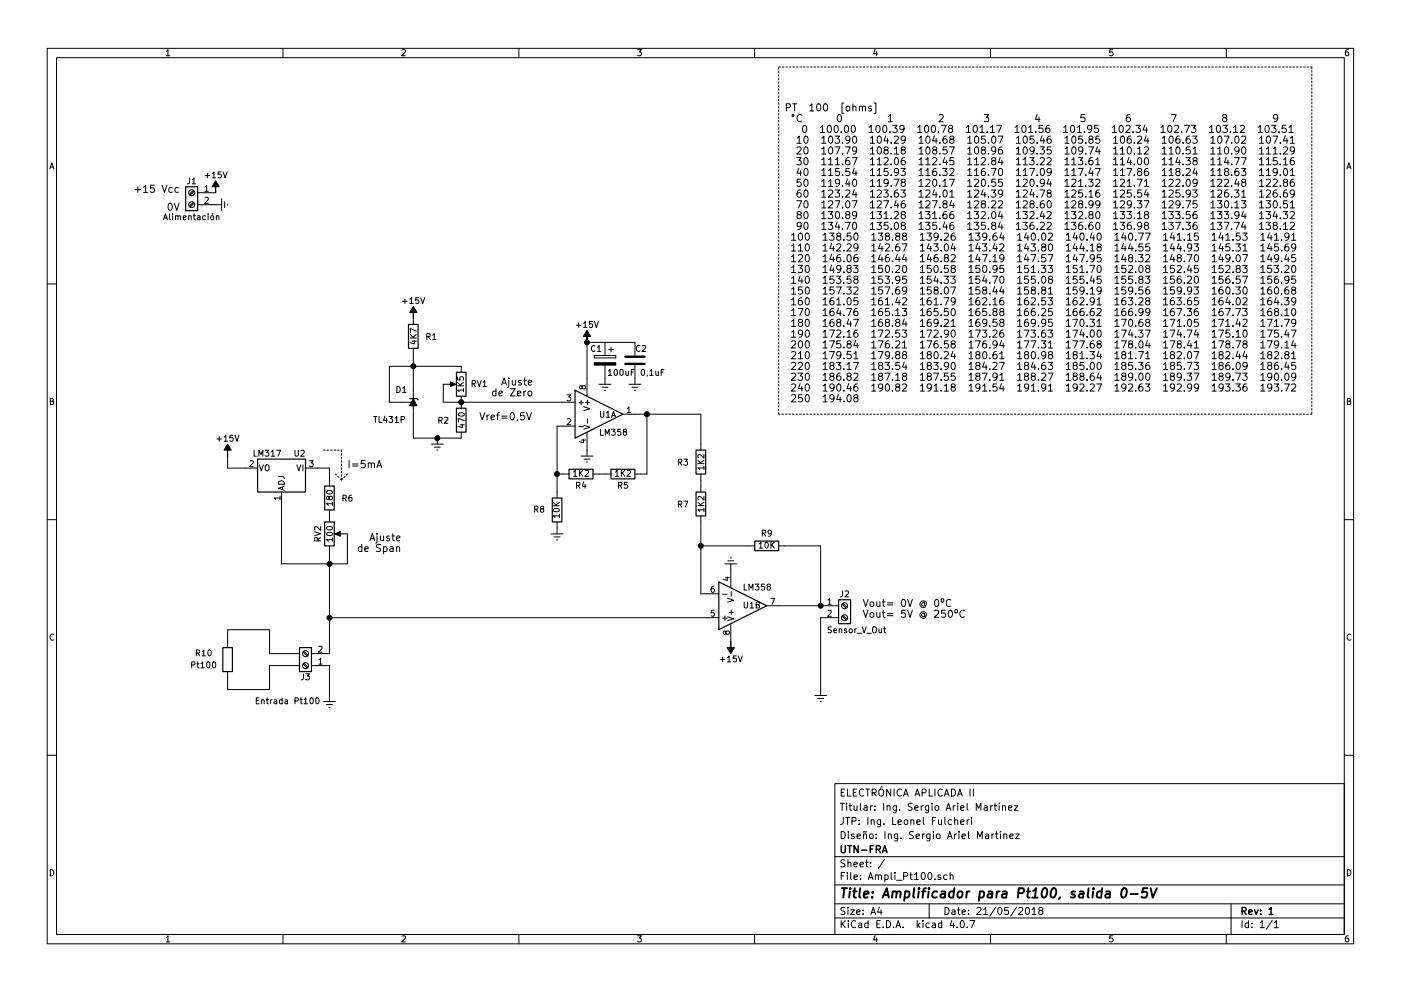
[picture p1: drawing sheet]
<svg xmlns="http://www.w3.org/2000/svg" width="297mm" height="210mm" viewBox="0 0 297 210" stroke-linecap="round" stroke-linejoin="round" font-family="sans-serif">
<g fill="none" stroke="#000" stroke-width=".21">
<path d="M10 10.3h277v189.9h-277zM12 12.2h273v186.1h-273zM35.3 10.9l.3-.4v1.3M35.3 11.8h.7M60 10.3v1.9M85.2 10.6l.5-.1 .3 .4-.8 .9h.8M110 10.3v1.9M135.2 10.5h.8l-.4 .5 .3 .1 .1 .2-.1 .4-.2 .1-.5-.1M160 10.3v1.9M185.5 10.5l-.3 .9h.8M185.9 11v.8M210 10.3v1.9"/>
<path d="M235.9 10.5h-.6v.6h.6l.1 .5-.3 .2-.4-.1M260 10.3v1.9M285.9 10.5l-.4 .1-.2 .2-.1 .8 .3 .2 .4-.1 .1-.4-.1-.2-.4-.1-.3 .3M10.6 35.8l.4-1.3 .4 1.3M10.7 35.5h.6M29.2 39.6v1.2M30.4 39.7l.5-.4v1.5M32.7 39.3h-.7l-.1 .7 .2-.1h.5l.2 .6-.3 .3-.6-.1M34.4 39.3l.5 1.5 .5-1.5M36.5 39.9l-.4-.1-.3 .3 .1 .6h.6M37.8 39.9l-.4-.1-.3 .3 .1 .6h.6M40.2 37.7v1.1l-.5 .2"/>
<path d="M40.8 38.1l.3-.4v1.3M40.8 39h.7M43.5 39.7l.3-.4v1.3M43.5 37.3h.9M44 36.8v.9M45 36.8l.4-.3v1.2M45 37.7h.7M46.9 36.5h-.6l-.1 .6h.7v.5l-.2 .1-.5-.1M47.3 36.5l.4 1.2 .5-1.2M166.7 22.8h.8l.1-.3-.1-.3-.2-.2h-.6v1.5M168 22h.9M168.5 22v1.5"/>
<path d="M168.9 33.4h1l-.5 .6 .5 .3-.1 .5-.2 .2-.7-.2M169 29.3l.4-.4v1.5M169 31.3l.6-.1 .3 .4-1 1.1h1M169 30.4h.9M169.4 35.7l-.4 1h1M169.7 36.2v1.1M169.8 38h-.7l-.1 .8 .2-.2 .5 .1 .2 .6-.3 .2-.6-.1M170 24.5a.72 .72 0 0 0-1.1 .4 .72 .72 0 0 0 .7 .9l.4-.1M170.3 26.7l.2-.1a.81 .81 0 0 1 .6 .8 .81 .81 0 0 1-.6 .7l-.2-.1-.1-.5zM170.6 29l.2-.1a.81 .81 0 0 1 .5 .7 .81 .81 0 0 1-.5 .8l-.2-.2-.2-.4zM170.6 31.3l.2-.1a.81 .81 0 0 1 .5 .7 .81 .81 0 0 1-.5 .8l-.2-.2-.2-.4zM170.6 33.6l.2-.2a.81 .81 0 0 1 .5 .8 .81 .81 0 0 1-.5 .8l-.2-.2-.2-.4z"/>
<path d="M170.6 35.9l.2-.2a.81 .81 0 0 1 .5 .8 .81 .81 0 0 1-.5 .8l-.2-.2-.2-.4zM170.6 38.2l.2-.2a.81 .81 0 0 1 .5 .8 .81 .81 0 0 1-.5 .7l-.2-.1-.2-.4zM171.7 22.4l.4-.4v1.5M171.7 23.5h.9M173.3 22.2l.2-.2a.81 .81 0 0 1 .5 .8 .81 .81 0 0 1-.5 .7l-.2-.1-.2-.4zM173.9 27l.5-.4v1.5M173.9 28.1h.9M174.2 29.3l.5-.4v1.5M174.2 31.6l.5-.4v1.5M174.2 33.9l.5-.5v1.6M174.2 36.2l.5-.5v1.6M174.2 38.4l.5-.4v1.5"/>
<path d="M174.2 37.3h.9M174.2 30.4h.9M174.2 32.7h.9M174.2 35h.9M174.2 39.5h.9M174.8 22.1l.2-.1a.81 .81 0 0 1 .5 .8 .81 .81 0 0 1-.5 .7 .98 .98 0 0 1-.2-1.4zM175.5 26.7l.3-.1a.81 .81 0 0 1 .5 .8 .81 .81 0 0 1-.5 .7l-.3-.1-.1-.5zM175.7 33.9l.4-.5v1.6M175.7 36.2l.4-.5v1.6M175.7 38.4l.4-.4v1.5M175.7 37.3h.9M175.7 35h.9"/>
<path d="M175.7 39.5h.9M175.8 29l.2-.1a.81 .81 0 0 1 .6 .7 .81 .81 0 0 1-.6 .8l-.2-.2-.1-.4zM175.8 31.3l.2-.1a.81 .81 0 0 1 .6 .7 .81 .81 0 0 1-.6 .8l-.2-.2-.1-.4zM177 26.7l.2-.1a.81 .81 0 0 1 .5 .8 .81 .81 0 0 1-.5 .7l-.2-.1-.2-.5zM177.1 28.9h.9l-.5 .6 .5 .2-.1 .5-.2 .2-.6-.2M177.1 31.2h1l-.7 1.5M177.1 33.9l.5-.5v1.6M177.1 35h.9M177.7 24.5l.2-.2a.81 .81 0 0 1 .5 .8 .81 .81 0 0 1-.5 .7l-.2-.1-.2-.5zM177.9 35.7h-.7l-.1 .8 .2-.2 .6 .1 .1 .6-.3 .3-.6-.2M178 38.7l-.3 .3h-.3l-.3-.3 .1-.5 .5-.2a.96 .96 0 0 1-.1 1.5h-.3M178.4 28v.1"/>
<path d="M178.6 30.2v.2M178.6 32.5v.2M178.6 34.8v.2M178.6 37.1v.2M178.6 39.4v.1M178.9 21.9h-.4v2.1h.4M179.2 26.7l.2-.1a.81 .81 0 0 1 .5 .8 .81 .81 0 0 1-.5 .7l-.2-.1-.2-.5zM179.2 31.2h1.1l-.7 1.5M179.5 22.7l.2-.2 .4 .2 .1 .6-.2 .2h-.3l-.2-.1zM179.7 37.9l-.4 1.1h1M180 33.4l-.4 .1a.99 .99 0 0 0 0 1.5l.5-.2 .1-.5-.3-.3h-.3l-.3 .3M180 38.5v1"/>
<path d="M180.1 35.7h-.7l-.1 .8 .2-.2 .5 .1 .2 .6-.3 .3-.6-.2M180.2 29.5l-.3 .3h-.3l-.3-.3 .1-.5 .5-.1a.96 .96 0 0 1-.1 1.5h-.3M180.6 26.7l.2-.1a.81 .81 0 0 1 .6 .8 .81 .81 0 0 1-.6 .7l-.2-.1-.1-.5zM180.7 33.4h1l-.6 1.6M180.8 22.7l.1-.1a.36 .36 0 0 1 .6 .2v.7M180.8 22v1.5M181 29l.1-.1a.81 .81 0 0 1 .6 .7 .81 .81 0 0 1-.6 .8 .98 .98 0 0 1-.1-1.4zM181 38.1l.1-.1a.81 .81 0 0 1 .6 .8 .81 .81 0 0 1-.6 .7 .98 .98 0 0 1-.1-1.4zM181.1 35.7l-.4 1h1M181.5 36.2v1.1M181.6 31.8l-.3 .3h-.2l-.4-.3 .1-.5 .5-.1a.96 .96 0 0 1-.1 1.5h-.3M182.2 22.7l.1-.1a.36 .36 0 0 1 .6 .2v.7"/>
<path d="M182.2 22.5v1M182.9 22.8a.35 .35 0 0 1 .3-.3 .35 .35 0 0 1 .3 .3v.7M184.3 27l.4-.4v1.5M184.3 28.1h.8M184.5 29.3l.5-.4v1.5M184.5 31.6l.5-.4v1.5M184.5 33.9l.5-.5v1.6M184.5 36.2l.5-.5v1.6M184.5 38.4l.5-.4v1.5M184.5 37.3h.9M184.5 30.4h.9M184.5 32.7h.9"/>
<path d="M184.5 35h.9M184.5 39.5h.9M184.7 22.6l-.3-.1-.3 .3 .1 .2 .5 .1v.4h-.6M185.3 21.9h.4v2.1h-.4M185.9 26.7l.2-.1a.81 .81 0 0 1 .5 .8 .81 .81 0 0 1-.5 .7l-.2-.1-.2-.5zM186 33.9l.4-.5v1.6M186 36.2l.4-.5v1.6M186 38.4l.4-.4v1.5M186 37.3h.9M186 35h.9M186 39.5h.9M186.1 29l.3-.1a.81 .81 0 0 1 .5 .7 .81 .81 0 0 1-.5 .8l-.3-.2-.1-.4z"/>
<path d="M186.1 31.3l.3-.1a.81 .81 0 0 1 .5 .7 .81 .81 0 0 1-.5 .8l-.3-.2-.1-.4zM187.4 26.7l.1-.1a.81 .81 0 0 1 .6 .8 .81 .81 0 0 1-.6 .7 .98 .98 0 0 1-.1-1.4zM187.4 33.6l.6-.2 .3 .5-.9 1.1h.9M187.7 31.8l-.3-.3 .1-.2 .2-.1h.5l.1 .3-.1 .2-.6 .2-.2 .2v.3l.3 .3h.3l.3-.3v-.3l-.3-.3M187.8 28.8l-.4 1.1h1M188.2 29.4v1M188.2 35.7h-.7l-.1 .8 .3-.2 .5 .1 .1 .6-.3 .3-.6-.2M188.3 24.7l.5-.4v1.5M188.3 38.7l-.3 .3h-.3l-.3-.3 .1-.5 .5-.2a.96 .96 0 0 1-.1 1.5h-.3M188.3 25.8h.9M188.7 28v.1M189 30.2v.2"/>
<path d="M189 32.5v.2M189 34.8v.2M189 37.1v.2M189 39.4v.1M189.3 26.6h.9l-.5 .6 .5 .3-.1 .5-.2 .1-.6-.1M189.6 38h1l-.7 1.5M189.6 29l.6-.1 .3 .4-.9 1.1h.9M189.6 31.6l.5-.4v1.5M189.6 32.7h.9M189.8 33.6l.2-.2a.81 .81 0 0 1 .5 .8 .81 .81 0 0 1-.5 .8l-.2-.2-.2-.4zM190.5 36.4l-.3 .3h-.3l-.3-.3 .1-.5 .5-.2a.96 .96 0 0 1-.1 1.6h-.3M191 35.7h.9l-.5 .6 .5 .3v.5l-.3 .2-.6-.2"/>
<path d="M191.4 31.8l-.3-.3v-.2l.3-.1h.4l.1 .3v.2l-.7 .2-.1 .2v.3l.3 .3h.2l.3-.3v-.3l-.3-.3M191.4 38.7l-.3-.3v-.2l.3-.2 .4 .1 .1 .2v.2l-.7 .3-.1 .2v.3l.3 .2h.2l.3-.2v-.3l-.3-.3M191.7 27.2l-.3 .3h-.3l-.3-.3 .1-.5 .5-.1a.96 .96 0 0 1-.2 1.5h-.3M191.8 33.4l-.4 .1a.99 .99 0 0 0 0 1.5l.5-.2v-.5l-.3-.3h-.2l-.3 .3M191.9 29.5l-.3 .3h-.2l-.3-.3v-.5l.5-.1a.96 .96 0 0 1-.1 1.5h-.3M194.6 27l.4-.4v1.5M194.6 28.1h.9M194.8 29.3l.5-.4v1.5M194.8 31.6l.5-.4v1.5M194.8 33.9l.5-.5v1.6M194.8 36.2l.5-.5v1.6M194.8 38.4l.5-.4v1.5"/>
<path d="M194.8 37.3h.9M194.8 30.4h.9M194.8 32.7h.9M194.8 35h.9M194.8 39.5h.9M196.2 26.7l.2-.1a.81 .81 0 0 1 .5 .8 .81 .81 0 0 1-.5 .7l-.2-.1-.2-.5zM196.3 33.9l.4-.5v1.6M196.3 36.2l.4-.5v1.6M196.3 38.2l.6-.2 .3 .4-1 1.1h1M196.3 37.3h.9M196.3 35h.9M196.5 29l.2-.1a.81 .81 0 0 1 .5 .7 .81 .81 0 0 1-.5 .8 .98 .98 0 0 1-.2-1.4z"/>
<path d="M196.5 31.2h.2a.81 .81 0 0 1 .5 .7 .81 .81 0 0 1-.5 .8 .98 .98 0 0 1-.2-1.5zM197.7 26.7l.1-.1a.81 .81 0 0 1 .6 .8 .81 .81 0 0 1-.6 .7 .98 .98 0 0 1-.1-1.4zM197.7 33.6l.6-.2 .3 .5-.9 1.1h.9M197.9 38.2l.2-.2a.81 .81 0 0 1 .5 .8 .81 .81 0 0 1-.5 .7l-.2-.1-.2-.4zM198 31.8l-.3-.3 .1-.2 .2-.1h.5l.1 .3v.2l-.7 .2-.2 .2v.3l.3 .3h.3l.3-.3v-.3l-.3-.3M198.1 28.8l-.4 1.1h1M198.5 35.7l-.5 .1a.99 .99 0 0 0 0 1.5l.6-.2v-.5l-.3-.3h-.3l-.3 .3M198.5 29.4v1M199 28v.1M199.1 24.5l.6-.2 .3 .4-.9 1.1h.9M199.3 30.2v.2M199.3 32.5v.2"/>
<path d="M199.3 34.8v.2M199.3 37.1v.2M199.3 39.4v.1M199.6 26.6h1l-.7 1.5M199.9 35.7h.9l-.5 .6 .5 .3-.1 .5-.2 .2-.6-.2M199.9 38.4l.5-.4v1.5M199.9 39.5h.9M200.3 33.4l-.4 1.1h1M200.7 28.9l-.5 .1a.99 .99 0 0 0 0 1.4l.5-.2 .1-.5-.3-.2h-.3l-.3 .2M200.7 34v1M200.7 31.2h-.7l-.1 .7 .3-.2 .5 .1 .1 .6-.3 .3-.6-.2M201.3 31.2h1l-.6 1.5"/>
<path d="M201.3 38h1l-.6 1.5M201.4 35.9l.6-.2 .3 .5-1 1.1h1M201.4 27.2l-.3-.3 .1-.2 .2-.1 .4 .1 .2 .2-.1 .2-.7 .2-.1 .2v.3l.3 .3h.3l.3-.3v-.3l-.3-.3M201.7 29.5l-.3-.3v-.2l.3-.1 .4 .1 .2 .2-.1 .2-.7 .2-.1 .2v.3l.3 .3h.3l.3-.3v-.3l-.3-.3M202.2 33.4h-.8v.8l.2-.2 .5 .1 .2 .6-.3 .3-.6-.2M204.9 27l.4-.4v1.5M204.9 28.1h.9M205.2 29.3l.4-.4v1.5M205.2 31.6l.4-.4v1.5M205.2 33.9l.4-.5v1.6M205.2 36.2l.4-.5v1.6M205.2 38.4l.4-.4v1.5"/>
<path d="M205.2 37.3h.8M205.2 30.4h.8M205.2 32.7h.8M205.2 35h.8M205.2 39.5h.8M206.6 26.7l.1-.1a.81 .81 0 0 1 .5 .8 .81 .81 0 0 1-.5 .7 .98 .98 0 0 1-.1-1.4zM206.6 33.9l.5-.5v1.6M206.6 36.2l.5-.5v1.6M206.6 38.2l.6-.2 .3 .4-.9 1.1h.9M206.6 37.3h.9M206.6 35h.9M206.8 29l.2-.1a.81 .81 0 0 1 .5 .7 .81 .81 0 0 1-.5 .8 .98 .98 0 0 1-.2-1.4z"/>
<path d="M206.8 31.2h.2a.81 .81 0 0 1 .5 .7 .81 .81 0 0 1-.5 .8 .98 .98 0 0 1-.2-1.5zM207.8 27l.4-.4v1.5M207.8 28.1h.9M208.1 33.6l.5-.2 .3 .5-.9 1.1h.9M208.2 38.2l.2-.2a.81 .81 0 0 1 .6 .8 .81 .81 0 0 1-.6 .7l-.2-.1-.1-.4zM208.4 31.8l-.3-.3v-.2l.3-.1h.4l.1 .3v.2l-.7 .2-.1 .2v.3l.3 .3h.2l.3-.3v-.3l-.3-.3M208.7 24.3h.9l-.5 .6 .5 .3-.1 .5-.2 .1-.6-.1M208.8 35.7l-.4 .1a.99 .99 0 0 0 0 1.5l.5-.2v-.5l-.3-.3h-.2l-.3 .3M208.9 28.9h-.8v.7l.2-.1h.5l.1 .6-.3 .3-.5-.2M209.3 28v.1M209.6 30.2v.2M209.6 32.5v.2"/>
<path d="M209.6 34.8v.2M209.6 37.1v.2M209.6 39.4v.1M210 27l.4-.4v1.5M210 28.1h.8M210.2 35.7h1l-.7 1.6M210.5 29l.1-.1a.81 .81 0 0 1 .5 .7 .81 .81 0 0 1-.5 .8 .98 .98 0 0 1-.1-1.4zM210.5 34.1l-.3-.3 .1-.2 .2-.2 .5 .1 .1 .3-.1 .2-.6 .2-.2 .2v.3l.3 .3h.3l.3-.3v-.3l-.3-.3M211 38h-.7l-.1 .8 .3-.2 .5 .1 .1 .6-.3 .2-.6-.1M211.1 31.8l-.3 .3h-.3l-.3-.3 .1-.5 .5-.1a.96 .96 0 0 1-.1 1.5h-.3M211.4 26.6h1l-.7 1.5M211.6 28.9h1l-.6 1.5"/>
<path d="M211.8 35.9l.3-.2a.81 .81 0 0 1 .5 .8 .81 .81 0 0 1-.5 .8l-.3-.2-.1-.4zM212.1 33.4l-.4 1.1h.9M212.4 31.2h-.4a.99 .99 0 0 0 0 1.5l.5-.2 .1-.5-.3-.3h-.3l-.3 .3M212.4 34v1M212.5 38h-.7l-.1 .8 .2-.2 .5 .1 .2 .6-.3 .2-.6-.1M215.2 27l.4-.4v1.5M215.2 28.1h.9M215.5 29.3l.4-.4v1.5M215.5 31.6l.4-.4v1.5M215.5 33.9l.4-.5v1.6M215.5 36.2l.4-.5v1.6M215.5 38.4l.4-.4v1.5"/>
<path d="M215.5 37.3h.9M215.5 30.4h.9M215.5 32.7h.9M215.5 35h.9M215.5 39.5h.9M216.9 26.7l.1-.1a.81 .81 0 0 1 .5 .8 .81 .81 0 0 1-.5 .7 .98 .98 0 0 1-.1-1.4zM216.9 33.9l.5-.5v1.6M216.9 36.2l.5-.5v1.6M216.9 38.2l.6-.2 .3 .4-.9 1.1h.9M216.9 37.3h.9M216.9 35h.9M217.1 29l.2-.1a.81 .81 0 0 1 .5 .7 .81 .81 0 0 1-.5 .8l-.2-.2-.2-.4z"/>
<path d="M217.1 31.3l.2-.1a.81 .81 0 0 1 .5 .7 .81 .81 0 0 1-.5 .8l-.2-.2-.2-.4zM218.1 27l.4-.4v1.5M218.1 28.1h.9M218.3 33.4h1l-.6 .6 .6 .3-.1 .5-.3 .2-.6-.2M218.3 35.7h1l-.6 1.6M218.5 38.2l.2-.2a.81 .81 0 0 1 .6 .8 .81 .81 0 0 1-.6 .7l-.2-.1-.1-.4zM219.2 28.9h-.8v.7l.2-.1h.5l.2 .6-.4 .3-.5-.2M219.3 31.8l-.4 .3h-.2l-.3-.3v-.5l.5-.1a.96 .96 0 0 1-.1 1.5h-.3M219.6 28v.1M219.9 30.2v.2M219.9 32.5v.2M219.9 34.8v.2"/>
<path d="M219.9 37.1v.2M219.9 39.4v.1M219.9 24.2l-.4 1.1h1M220.3 24.8v1M220.5 31.2h.9l-.5 .5 .5 .3v.5l-.3 .2-.6-.2M220.5 33.6l.6-.2 .3 .5-.9 1.1h.9M220.7 35.9l.2-.2a.81 .81 0 0 1 .6 .8 .81 .81 0 0 1-.6 .8l-.2-.2-.2-.4zM220.9 28.8l-.4 1.1h1M221.1 26.6h-.8v.7l.2-.1h.5l.2 .6-.3 .3-.6-.1M221.3 29.4v1M221.4 38.7l-.3 .3h-.2l-.4-.3 .1-.5 .5-.2a.96 .96 0 0 1-.1 1.5h-.3M222 33.6l.6-.2 .3 .5-1 1.1h1"/>
<path d="M222.4 37.9l-.4 1.1h1M222.5 26.6l-.5 .1a.99 .99 0 0 0 0 1.4l.5-.1 .1-.5-.3-.3h-.3l-.3 .3M222.7 28.9l-.4 .1a.99 .99 0 0 0 0 1.4l.5-.2 .1-.5-.3-.2h-.3l-.3 .2M222.7 38.5v1M222.8 31.2h-.7l-.1 .7 .2-.2 .5 .1 .2 .6-.3 .3-.6-.2M222.9 36.4l-.3 .3h-.3l-.3-.3 .1-.5 .5-.2a.96 .96 0 0 1-.1 1.6h-.4M225.5 27l.5-.4v1.5M225.5 28.1h.9M225.8 29.3l.4-.4v1.5M225.8 31.6l.4-.4v1.5M225.8 33.9l.4-.5v1.6M225.8 36.2l.4-.5v1.6"/>
<path d="M225.8 38.4l.4-.4v1.5M225.8 37.3h.9M225.8 30.4h.9M225.8 32.7h.9M225.8 35h.9M225.8 39.5h.9M227.1 26.7l.2-.1a.81 .81 0 0 1 .6 .8 .81 .81 0 0 1-.6 .7l-.2-.1-.2-.5zM227.2 33.9l.5-.5v1.6M227.2 36.2l.5-.5v1.6M227.2 38.2l.6-.2 .3 .4-.9 1.1h.9M227.2 37.3h.9M227.2 35h.9"/>
<path d="M227.4 29l.2-.1a.81 .81 0 0 1 .5 .7 .81 .81 0 0 1-.5 .8l-.2-.2-.2-.4zM227.4 31.3l.2-.1a.81 .81 0 0 1 .5 .7 .81 .81 0 0 1-.5 .8l-.2-.2-.2-.4zM228.4 27l.5-.4v1.5M228.4 28.1h.9M228.6 33.4h1l-.5 .6 .5 .3-.1 .5-.2 .2-.7-.2M228.6 35.7h1l-.6 1.6M228.7 38.4l.4-.4v1.5M228.7 39.5h.9M229.5 28.9h-.7l-.1 .7 .2-.1h.5l.2 .6-.3 .3-.6-.2M229.6 31.8l-.3 .3h-.3l-.3-.3 .1-.5 .5-.1a.96 .96 0 0 1-.2 1.5h-.3M229.9 28v.1M230 24.3h-.8v.7l.2-.1 .5 .1 .1 .5-.3 .3-.5-.1"/>
<path d="M230.2 30.2v.2M230.2 32.5v.2M230.2 34.8v.2M230.2 37.1v.2M230.2 39.4v.1M230.8 31.2h1l-.6 1.5M230.8 38h.9l-.5 .6 .5 .3v.5l-.3 .1-.6-.1M231.2 29.5l-.3-.3v-.2l.3-.1 .4 .1 .1 .2v.2l-.7 .2-.1 .2v.3l.3 .3h.2l.3-.3v-.3l-.3-.3M231.2 35.7l-.3 1h.9M231.5 27.2l-.3 .3h-.3l-.3-.3 .1-.5 .5-.1a.96 .96 0 0 1-.2 1.5h-.3M231.6 33.4l-.4 .1a.99 .99 0 0 0 0 1.5l.5-.2v-.5l-.3-.3h-.2l-.3 .3M231.6 36.2v1.1"/>
<path d="M232.3 35.7h1l-.7 1.6M232.3 33.9l.5-.5v1.6M232.3 38.2l.6-.2 .3 .4-.9 1.1h.9M232.3 35h.9M232.7 31.1l-.4 1.1h1M232.8 26.6h-.7l-.1 .7 .3-.1h.5l.1 .6-.3 .3-.6-.1M233 31.7v1M233.1 28.9h-.7l-.1 .7 .2-.1h.5l.2 .6-.3 .3-.6-.2M235.8 27l.5-.4v1.5M235.8 28.1h.9M236.1 29.3l.5-.4v1.5M236.1 31.6l.5-.4v1.5"/>
<path d="M236.1 33.9l.5-.5v1.6M236.1 36.2l.5-.5v1.6M236.1 38.4l.5-.4v1.5M236.1 37.3h.9M236.1 30.4h.9M236.1 32.7h.9M236.1 35h.9M236.1 39.5h.9M237.4 26.7l.2-.1a.81 .81 0 0 1 .6 .8 .81 .81 0 0 1-.6 .7l-.2-.1-.1-.5zM237.5 31.6l.5-.4v1.5M237.5 33.9l.5-.5v1.6M237.5 36.2l.5-.5v1.6"/>
<path d="M237.5 38.2l.6-.2 .3 .4-.9 1.1h.9M237.5 37.3h.9M237.5 32.7h.9M237.5 35h.9M237.7 29l.2-.1a.81 .81 0 0 1 .5 .7 .81 .81 0 0 1-.5 .8l-.2-.2-.2-.4zM238.7 26.7l.6-.1 .3 .4-.9 1.1h.9M238.9 35.7h1.1l-.7 1.6M239 38.4l.4-.4v1.5M239 39.5h.9M239.1 31.3l.3-.1a.81 .81 0 0 1 .5 .7 .81 .81 0 0 1-.5 .8l-.3-.2-.1-.4zM239.4 33.4l-.4 1.1h1M239.5 24.3l-.4 .1a.99 .99 0 0 0 0 1.4l.5-.1 .1-.5-.3-.3h-.3l-.3 .3"/>
<path d="M239.7 28.9l-.4 .1a.99 .99 0 0 0 0 1.4l.5-.2 .1-.5-.3-.2h-.3l-.3 .2M239.7 34v1M240.2 28v.1M240.5 30.2v.2M240.5 32.5v.2M240.5 34.8v.2M240.5 37.1v.2M240.5 39.4v.1M240.8 26.6h1l-.5 .6 .5 .3-.1 .5-.2 .1-.7-.1M241.1 38h1l-.6 1.5M241.2 29l.6-.1 .3 .4-1 1.1h1M241.2 31.6l.4-.4v1.5"/>
<path d="M241.2 32.7h.9M241.3 33.6l.3-.2a.81 .81 0 0 1 .5 .8 .81 .81 0 0 1-.5 .8l-.3-.2-.1-.4zM241.5 36.4l-.3-.3v-.2l.3-.2 .4 .1 .2 .2-.1 .2-.7 .3-.1 .2v.3l.3 .3h.3l.3-.3v-.3l-.3-.3M242.6 31.3l.6-.1 .3 .4-.9 1.1h.9M242.6 38.4l.5-.4v1.5M242.6 39.5h.9M242.7 26.5l-.4 1.1h1M242.8 33.6l.2-.2a.81 .81 0 0 1 .5 .8 .81 .81 0 0 1-.5 .8l-.2-.2-.2-.4zM243 28.8l-.4 1.1h1M243.1 27.1v1M243.4 35.7l-.5 .1a.99 .99 0 0 0 0 1.5l.5-.2 .1-.5-.3-.3h-.3l-.3 .3M243.4 29.4v1"/>
<path d="M246.1 27l.5-.4v1.5M246.1 28.1h.9M246.4 29.3l.5-.4v1.5M246.4 31.6l.5-.4v1.5M246.4 33.9l.5-.5v1.6M246.4 36.2l.5-.5v1.6M246.4 38.4l.5-.4v1.5M246.4 37.3h.9M246.4 30.4h.9M246.4 32.7h.9M246.4 35h.9M246.4 39.5h.9"/>
<path d="M247.7 26.7l.3-.1a.81 .81 0 0 1 .5 .8 .81 .81 0 0 1-.5 .7l-.3-.1-.1-.5zM247.9 31.6l.4-.4v1.5M247.9 33.9l.4-.5v1.6M247.9 36.2l.4-.5v1.6M247.9 38.2l.5-.2 .3 .4-.9 1.1h.9M247.9 37.3h.8M247.9 32.7h.8M247.9 35h.8M248 29l.2-.1a.81 .81 0 0 1 .6 .7 .81 .81 0 0 1-.6 .8l-.2-.2-.1-.4zM248.4 24.3h1l-.7 1.5M249 26.7l.6-.1 .3 .4-.9 1.1h.9M249.3 38.2l.6-.2 .3 .4-.9 1.1h.9"/>
<path d="M249.5 31.2h.2a.81 .81 0 0 1 .5 .7 .81 .81 0 0 1-.5 .8 .98 .98 0 0 1-.2-1.5zM249.6 36.4l-.3-.3 .1-.2 .2-.2 .4 .1 .2 .2-.1 .2-.6 .3-.2 .2v.3l.3 .3h.3l.3-.3v-.3l-.3-.3M249.7 33.4l-.4 1.1h1M250 28.9l-.4 .1a.99 .99 0 0 0 0 1.4l.5-.2 .1-.5-.3-.2h-.3l-.3 .2M250 34v1M250.5 28v.1M250.8 30.2v.2M250.8 32.5v.2M250.8 34.8v.2M250.8 37.1v.2M250.8 39.4v.1M251.2 26.6h1l-.7 1.5"/>
<path d="M251.4 33.4h1l-.5 .6 .5 .3-.1 .5-.2 .2-.7-.2M251.5 35.9l.6-.2 .3 .5-1 1.1h1M251.6 38.2l.3-.2a.81 .81 0 0 1 .5 .8 .81 .81 0 0 1-.5 .7l-.3-.1-.1-.4zM252.2 28.9l-.4 .1a.99 .99 0 0 0 0 1.4l.5-.2 .1-.5-.3-.2h-.3l-.3 .2M252.3 31.2h-.7l-.1 .7 .2-.2 .5 .1 .2 .6-.3 .3-.6-.2M252.6 26.6h.9l-.5 .6 .5 .3v.5l-.3 .1-.6-.1M252.9 28.9h.9l-.5 .6 .5 .2-.1 .5-.2 .2-.6-.2M252.9 31.6l.5-.4v1.5M252.9 32.7h.9M253.2 34.1l-.3-.3 .1-.2 .2-.2 .5 .1 .1 .3-.1 .2-.6 .2-.2 .2v.3l.3 .3h.3l.3-.3v-.3l-.3-.3M253.3 35.7l-.4 1h1M253.7 36.2v1.1"/>
<path d="M253.8 38.7l-.3 .3h-.3l-.3-.3 .1-.5 .5-.2a.96 .96 0 0 1-.1 1.5h-.3M256.4 27l.5-.4v1.5M256.4 28.1h.9M256.7 29.3l.5-.4v1.5M256.7 31.6l.5-.4v1.5M256.7 33.9l.5-.5v1.6M256.7 36.2l.5-.5v1.6M256.7 38.4l.5-.4v1.5M256.7 37.3h.9M256.7 30.4h.9M256.7 32.7h.9M256.7 35h.9"/>
<path d="M256.7 39.5h.9M258 26.7l.3-.1a.81 .81 0 0 1 .5 .8 .81 .81 0 0 1-.5 .7l-.3-.1-.1-.5zM258.2 31.6l.4-.4v1.5M258.2 33.9l.4-.5v1.6M258.2 36.2l.4-.5v1.6M258.2 38.2l.5-.2 .4 .4-1 1.1h1M258.2 37.3h.9M258.2 32.7h.9M258.2 35h.9M258.3 29l.2-.1a.81 .81 0 0 1 .6 .7 .81 .81 0 0 1-.6 .8l-.2-.2-.1-.4zM259.3 26.6h.9l-.5 .6 .5 .3-.1 .5-.2 .1-.6-.1M259.5 25l-.3-.3 .1-.2 .2-.2 .4 .1 .2 .2-.1 .2-.6 .2-.2 .2v.3l.3 .3h.3l.3-.3v-.3l-.3-.2"/>
<path d="M259.6 28.9h1l-.7 1.5M259.6 38.2l.6-.2 .3 .4-.9 1.1h.9M259.8 31.2h.2a.81 .81 0 0 1 .5 .7 .81 .81 0 0 1-.5 .8 .98 .98 0 0 1-.2-1.5zM259.9 36.4l-.3-.3 .1-.2 .2-.2 .4 .1 .2 .2-.1 .2-.6 .3-.2 .2v.3l.3 .3h.3l.3-.3v-.3l-.3-.3M260 33.4l-.4 1.1h1M260.3 34v1M260.9 28v.1M261.1 30.2v.2M261.1 32.5v.2M261.1 34.8v.2M261.1 37.1v.2M261.1 39.4v.1"/>
<path d="M261.5 27l.5-.4v1.5M261.5 28.1h.9M261.7 33.4h1.1l-.7 1.6M262 29l.2-.1a.81 .81 0 0 1 .5 .7 .81 .81 0 0 1-.5 .8 .98 .98 0 0 1-.2-1.4zM262.2 37.9l-.4 1.1h1M262.5 35.7l-.4 .1a.99 .99 0 0 0 0 1.5l.5-.2 .1-.5-.3-.3h-.3l-.3 .3M262.5 38.5v1M262.7 31.8l-.3 .3h-.3l-.3-.3 .1-.5 .5-.1a.96 .96 0 0 1-.1 1.5h-.3M263 26.7l.6-.1 .3 .4-1 1.1h1M263.2 33.4h1l-.6 1.6M263.2 35.7h.9l-.5 .6 .5 .3v.5l-.3 .2-.6-.2M263.2 29l.6-.1 .3 .4-.9 1.1h.9"/>
<path d="M263.4 31.3l.2-.1a.81 .81 0 0 1 .6 .7 .81 .81 0 0 1-.6 .8l-.2-.2-.2-.4zM263.6 38.7l-.4-.3 .1-.2 .3-.2 .4 .1 .1 .2v.2l-.7 .3-.2 .2v.3l.4 .2h.2l.3-.2v-.3l-.3-.3M266.8 27l.4-.4v1.5M266.8 28.1h.8M267 29.3l.5-.4v1.5M267 31.6l.5-.4v1.5M267 33.9l.5-.5v1.6M267 36.2l.5-.5v1.6M267 38.4l.5-.4v1.5M267 37.3h.9M267 30.4h.9M267 32.7h.9"/>
<path d="M267 35h.9M267 39.5h.9M268.4 26.7l.2-.1a.81 .81 0 0 1 .5 .8 .81 .81 0 0 1-.5 .7 .98 .98 0 0 1-.2-1.4zM268.5 31.6l.4-.4v1.5M268.5 33.9l.4-.5v1.6M268.5 36.2l.4-.5v1.6M268.5 38.2l.6-.2 .3 .4-1 1.1h1M268.5 37.3h.9M268.5 32.7h.9M268.5 35h.9M268.6 29l.3-.1a.81 .81 0 0 1 .5 .7 .81 .81 0 0 1-.5 .8l-.3-.2-.1-.4zM269.6 26.6h.9l-.5 .6 .5 .3v.5l-.3 .1-.6-.1"/>
<path d="M269.9 28.9h1l-.7 1.5M269.9 31.6l.5-.4v1.5M269.9 38.2l.6-.2 .3 .4-.9 1.1h.9M269.9 32.7h.9M270.7 33.4h-.7l-.1 .8 .3-.2 .5 .1 .1 .6-.3 .3-.6-.2M270.8 36.4l-.3 .3h-.3l-.3-.3 .1-.5 .5-.2a.96 .96 0 0 1-.1 1.6h-.3M270.9 25l-.3 .2h-.3l-.3-.2 .1-.5 .5-.2a.96 .96 0 0 1-.1 1.5h-.3M271.2 28v.1M271.4 30.2v.2M271.4 32.5v.2M271.4 34.8v.2M271.4 37.1v.2"/>
<path d="M271.4 39.4v.1M272.1 31.3l.6-.1 .3 .4-.9 1.1h.9M272.1 33.9l.5-.5v1.6M272.1 35h.9M272.3 35.9l.2-.2a.81 .81 0 0 1 .5 .8 .81 .81 0 0 1-.5 .8l-.2-.2-.2-.4zM272.4 38.7l-.3-.3 .1-.2 .2-.2 .4 .1 .2 .2-.1 .2-.6 .3-.2 .2v.3l.3 .2h.3l.3-.2v-.3l-.3-.3M272.5 28.8l-.4 1.1h1M272.6 26.6h-.7l-.1 .7 .3-.1h.5l.1 .6-.3 .3-.6-.1M272.8 29.4v1M273.3 27l.4-.4v1.5M273.3 28.1h.9M273.6 29.3l.4-.4v1.5"/>
<path d="M273.6 36.2l.4-.5v1.6M273.6 37.3h.8M273.6 30.4h.8M274.3 33.4l-.4 .1a.99 .99 0 0 0 0 1.5l.5-.2v-.5l-.3-.3h-.2l-.3 .3M274.3 38l-.4 .1a.99 .99 0 0 0 0 1.4l.5-.1v-.5l-.3-.3h-.2l-.3 .3M274.4 31.8l-.3 .3h-.2l-.3-.3v-.5l.5-.1a.96 .96 0 0 1-.1 1.5h-.3M285.6 35.8l.4-1.3 .4 1.3M285.7 35.5h.6M28.6 40.2h1.2M30.4 40.8h.9M34.7 46.6l.4-1.2 .4 1.2M34.8 46.2h.6"/>
<path d="M35.8 43.3l.2-.2a.81 .81 0 0 1 .5 .8 .81 .81 0 0 1-.5 .7l-.2-.1-.2-.5zM35.9 45.4v1l.2 .2M36.6 45.4v.1M36.6 45.8v.8M37 43.1l.5 1.5 .5-1.5M37.2 45.9l.2-.1h.3v.8M37.2 45.8v.8M37.7 45.9l.2-.1h.3l.1 .8M38.9 46.2l.5-.1v-.3h-.4l-.1 .1v.7h.5M40 45.9l.2-.1h.3v.8M40 45.8v.8M41 45.8h.5"/>
<path d="M41 42.9l-.9 .9M41 40.4l-.9 .8M41.1 45.4v1l.4 .2M41.2 43.1l-.9 .8M41.2 40.6l-.9 .8M41.9 45.8h.5v.8M41.9 43.4h5.1M41.9 40.9h3.8M42.4 46.1l-.6 .2 .2 .3h.4M43.5 42l.4-.1 .3 .3-.8 .9h.8M43.5 40.6h.7M43.6 45.8h-.4l-.2 .2 .1 .6h.5"/>
<path d="M44.1 45.4v.1M44.1 45.8v.8M44.7 45.9l.4-.1 .2 .2v.4l-.2 .2-.4-.1zM45.2 45.3l-.2 .2M45.9 45.9l.2-.1h.3v.8M45.9 45.8v.8M47 42.2v2.5M47.6 42.8v1.3M48.3 43.3v.3M167.8 49.9l.5-.5v1.6M167.8 52.2l.5-.5v1.6M167.8 54.5l.5-.5v1.5"/>
<path d="M167.8 56.7l.5-.4v1.5M167.8 59l.5-.4v1.5M167.8 51h.9M167.8 53.3h.9M167.8 55.5h.9M167.8 57.8h.9M168.9 42.6h1.1l-.7 1.5M169.2 56.3h1l-.6 .6 .6 .3-.1 .5-.3 .1-.6-.1M169.3 52.2l.4-.5v1.6M169.3 54.2l.5-.2 .4 .5-1 1h1M169.3 53.3h.9M169.3 45.5l-.3-.3 .1-.2 .2-.1 .4 .1 .2 .2-.1 .2-.7 .2-.1 .2v.3l.3 .3h.3l.3-.3v-.3l-.3-.3"/>
<path d="M169.4 49.6l.2-.2a.81 .81 0 0 1 .6 .8 .81 .81 0 0 1-.6 .8l-.2-.2-.1-.4zM169.6 58.5l-.3 1.1h.9M169.7 40.3l-.4 .1a.99 .99 0 0 0 0 1.4l.5-.1 .1-.5-.3-.3h-.3l-.3 .3M169.9 47.8l-.3 .3h-.3l-.3-.3 .1-.5 .5-.1a.96 .96 0 0 1-.2 1.5h-.3M170 59.1v1M170.6 40.5l.2-.2a.81 .81 0 0 1 .5 .8 .81 .81 0 0 1-.5 .7l-.2-.1-.2-.5zM170.6 42.7l.2-.1a.81 .81 0 0 1 .5 .8 .81 .81 0 0 1-.5 .7l-.2-.1-.2-.5zM170.6 45l.2-.1a.81 .81 0 0 1 .5 .7 .81 .81 0 0 1-.5 .8l-.2-.2-.2-.4zM170.6 47.3l.2-.1a.81 .81 0 0 1 .5 .7 .81 .81 0 0 1-.5 .8l-.2-.2-.2-.4zM170.9 49.5l.2-.1a.81 .81 0 0 1 .5 .8 .81 .81 0 0 1-.5 .8 .98 .98 0 0 1-.2-1.5zM170.9 51.8l.2-.1a.81 .81 0 0 1 .5 .8 .81 .81 0 0 1-.5 .8 .98 .98 0 0 1-.2-1.5zM170.9 54.1l.2-.1a.81 .81 0 0 1 .5 .8 .81 .81 0 0 1-.5 .7 .98 .98 0 0 1-.2-1.4z"/>
<path d="M170.9 56.4l.2-.1a.81 .81 0 0 1 .5 .8 .81 .81 0 0 1-.5 .7 .98 .98 0 0 1-.2-1.4zM170.9 58.7l.2-.1a.81 .81 0 0 1 .5 .8 .81 .81 0 0 1-.5 .7 .98 .98 0 0 1-.2-1.4zM174.2 40.7l.5-.4v1.5M174.2 43l.5-.4v1.5M174.2 45.3l.5-.4v1.5M174.2 47.6l.5-.4v1.5M174.2 41.8h.9M174.2 44.1h.9M174.2 46.4h.9M174.2 48.7h.9M174.5 49.9l.5-.5v1.6M174.5 52.2l.5-.5v1.6"/>
<path d="M174.5 54.5l.5-.5v1.5M174.5 56.7l.5-.4v1.5M174.5 59l.5-.4v1.5M174.5 51h.9M174.5 53.3h.9M174.5 55.5h.9M174.5 57.8h.9M175.6 44.9h1l-.6 .6 .6 .2-.1 .5-.2 .2-.7-.2M175.6 47.2h1l-.6 .5 .6 .3-.1 .5-.2 .2-.7-.2M175.7 40.5l.6-.2 .3 .4-1 1.1h1M175.7 42.7l.6-.1 .3 .4-1 1.1h1M175.9 49.4h.9l-.5 .6 .5 .3v.5l-.3 .2-.6-.2"/>
<path d="M176.3 51.7l-.4 1.1h1M176.3 53.9l-.4 1.1h1M176.3 56.2l-.4 1.1h1M176.7 52.2v1.1M176.7 54.5v1M176.7 56.8v1M176.8 58.6h-.8l-.1 .7 .3-.1 .5 .1 .1 .5-.3 .3-.6-.1M177.1 40.3h.9l-.5 .6 .5 .3-.1 .5-.2 .1-.6-.1M177.1 42.6h1l-.7 1.5M177.3 45l.2-.1a.81 .81 0 0 1 .5 .7 .81 .81 0 0 1-.5 .8 .98 .98 0 0 1-.2-1.4zM177.3 58.6h1l-.5 .6 .5 .3-.1 .5-.2 .1-.7-.1M177.4 51.9l.6-.2 .3 .5-1 1.1h1"/>
<path d="M177.5 47.1l-.4 1.1h1M177.7 50.1l-.3-.3 .1-.2 .2-.2 .4 .1 .2 .3-.1 .2-.7 .2-.1 .2v.3l.3 .3h.3l.3-.3v-.3l-.3-.3M177.9 47.7v1M178.1 54l-.4 .1a.99 .99 0 0 0 0 1.4l.5-.1 .1-.5-.3-.3h-.3l-.3 .3M178.3 57l-.3 .2h-.3l-.3-.2 .1-.5 .5-.2a.96 .96 0 0 1-.1 1.5h-.4M178.6 41.7v.1M178.6 44v.1M178.6 46.2v.2M178.6 48.5v.2M178.9 50.8v.2M178.9 53.1v.2M178.9 55.4v.1"/>
<path d="M178.9 57.7v.1M178.9 60v.1M179.2 47.2h1.1l-.7 1.5M179.3 40.5l.6-.2 .3 .4-1 1.1h1M179.5 42.7l.2-.1a.81 .81 0 0 1 .5 .8 .81 .81 0 0 1-.5 .7l-.2-.1-.2-.5zM179.6 51.9l.6-.2 .3 .5-1 1.1h1M179.6 45.5l-.3-.3 .1-.2 .2-.1 .4 .1 .2 .2-.1 .2-.6 .2-.2 .2v.3l.3 .3h.3l.3-.3v-.3l-.3-.3M179.7 54.2l.3-.2a.81 .81 0 0 1 .5 .8 .81 .81 0 0 1-.5 .7l-.3-.1-.1-.4zM179.9 57l-.3-.3 .1-.2 .2-.2 .4 .1 .2 .2-.1 .2-.7 .2-.1 .2v.4l.3 .2h.3l.3-.2v-.4l-.3-.2M180.4 49.4h-.7l-.1 .8 .2-.2 .5 .1 .2 .6-.3 .3-.6-.2M180.4 58.6h-.7l-.1 .7 .2-.1 .5 .1 .2 .5-.3 .3-.6-.1M180.7 42.6h1l-.6 1.5"/>
<path d="M181 47.2h.1a.81 .81 0 0 1 .6 .7 .81 .81 0 0 1-.6 .8 .98 .98 0 0 1-.1-1.5zM181 56.3h.9l-.5 .6 .5 .3-.1 .5-.2 .1-.6-.1M181.1 40.2l-.4 1.1h1M181.3 49.5l.1-.1a.81 .81 0 0 1 .5 .8 .81 .81 0 0 1-.5 .8 .98 .98 0 0 1-.1-1.5zM181.3 59.3l-.3-.4 .1-.2 .2-.1 .5 .1 .1 .2-.1 .2-.6 .2-.2 .2v.3l.3 .3h.3l.3-.3v-.3l-.3-.2M181.5 40.8v1M181.6 45.5l-.3 .3h-.2l-.4-.3 .1-.5 .5-.1a.96 .96 0 0 1-.1 1.5h-.3M181.8 54l-.5 .1a.99 .99 0 0 0 0 1.4l.5-.1 .1-.5-.3-.3h-.3l-.3 .3M181.9 52.4l-.3 .3h-.3l-.3-.3 .1-.5 .5-.2a.96 .96 0 0 1-.1 1.6h-.3M184.5 40.7l.5-.4v1.5M184.5 43l.5-.4v1.5M184.5 45.3l.5-.4v1.5"/>
<path d="M184.5 47.6l.5-.4v1.5M184.5 41.8h.9M184.5 44.1h.9M184.5 46.4h.9M184.5 48.7h.9M184.8 49.9l.5-.5v1.6M184.8 52.2l.5-.5v1.6M184.8 54.5l.5-.5v1.5M184.8 56.7l.5-.4v1.5M184.8 59l.5-.4v1.5M184.8 51h.9M184.8 53.3h.9"/>
<path d="M184.8 55.5h.9M184.8 57.8h.9M185.9 44.9h1l-.5 .6 .5 .2-.1 .5-.2 .2-.7-.2M185.9 47.2h1l-.5 .5 .5 .3-.1 .5-.2 .2-.7-.2M186 40.5l.6-.2 .3 .4-1 1.1h1M186 42.7l.6-.1 .3 .4-1 1.1h1M186.2 49.4h.9l-.5 .6 .5 .3v.5l-.3 .2-.6-.2M186.6 51.7l-.3 1.1h.9M186.6 53.9l-.3 1.1h.9M187 52.2v1.1M187 54.5v1M187.1 56.3h-.8v.7l.2-.1 .5 .1 .1 .6-.3 .2-.5-.1"/>
<path d="M187.1 58.6h-.8v.7l.2-.1 .5 .1 .1 .5-.3 .3-.5-.1M187.4 40.3h.9l-.5 .6 .5 .3-.1 .5-.2 .1-.6-.1M187.4 42.6h1l-.7 1.5M187.4 45.3l.5-.4v1.5M187.4 46.4h.9M187.7 58.6h.9l-.5 .6 .5 .3-.1 .5-.2 .1-.6-.1M187.7 51.9l.6-.2 .3 .5-.9 1.1h.9M187.9 56.5l.2-.2a.81 .81 0 0 1 .5 .8 .81 .81 0 0 1-.5 .7l-.2-.1-.2-.5zM188 50.1l-.3-.3 .1-.2 .2-.2 .4 .1 .2 .3-.1 .2-.6 .2-.2 .2v.3l.3 .3h.3l.3-.3v-.3l-.3-.3M188.2 47.2h-.7l-.1 .7 .3-.2 .5 .1 .1 .6-.3 .3-.6-.2M188.4 54l-.4 .1a.99 .99 0 0 0 0 1.4l.5-.1 .1-.5-.3-.3h-.3l-.3 .3M189 41.7v.1"/>
<path d="M189 44v.1M189 46.2v.2M189 48.5v.2M189.2 50.8v.2M189.2 53.1v.2M189.2 55.4v.1M189.2 57.7v.1M189.2 60v.1M189.6 45l.6-.1 .3 .4-.9 1.1h.9M189.8 47.3l.2-.1a.81 .81 0 0 1 .5 .7 .81 .81 0 0 1-.5 .8l-.2-.2-.2-.4zM189.9 56.5l.6-.2 .3 .4-1 1.1h1M190 42.5l-.4 1.1h1"/>
<path d="M190.2 50.1l-.3-.3 .1-.2 .2-.2 .4 .1 .2 .3-.1 .2-.7 .2-.1 .2v.3l.3 .3h.3l.3-.3v-.3l-.3-.3M190.3 53.9l-.4 1.1h1M190.3 40.3l-.4 .1a.99 .99 0 0 0 0 1.4l.5-.1 .1-.5-.3-.3h-.3l-.3 .3M190.3 43.1v1M190.6 51.7l-.4 .1a.99 .99 0 0 0 0 1.5l.5-.2 .1-.5-.3-.3h-.3l-.3 .3M190.6 54.5v1M190.8 59.3l-.3 .2h-.3l-.3-.2 .1-.6 .5-.1a.96 .96 0 0 1-.2 1.5h-.3M191 40.3h.9l-.5 .6 .5 .3v.5l-.3 .1-.6-.1M191.3 51.7h1l-.7 1.6M191.4 45.5l-.3-.3v-.2l.3-.1 .4 .1 .1 .2v.2l-.7 .2-.1 .2v.3l.3 .3h.2l.3-.3v-.3l-.3-.3M191.4 47.8l-.3-.3v-.2l.3-.1h.4l.1 .3v.2l-.7 .2-.1 .2v.3l.3 .3h.2l.3-.3v-.3l-.3-.3M191.5 56.5l.2-.2a.81 .81 0 0 1 .5 .8 .81 .81 0 0 1-.5 .7l-.2-.1-.2-.5z"/>
<path d="M191.6 50.1l-.3-.3 .1-.2 .2-.2 .5 .1 .1 .3v.2l-.7 .2-.2 .2v.3l.3 .3h.3l.3-.3v-.3l-.3-.3M191.7 53.9l-.4 1.1h1M191.8 42.6l-.4 .1a.99 .99 0 0 0 0 1.4l.5-.1v-.5l-.3-.3h-.2l-.3 .3M192.1 54.5v1M192.2 58.6h-.8l-.1 .7 .3-.1 .5 .1 .1 .5-.3 .3-.6-.1M194.8 40.7l.5-.4v1.5M194.8 43l.5-.4v1.5M194.8 45.3l.5-.4v1.5M194.8 47.6l.5-.4v1.5M194.8 41.8h.9M194.8 44.1h.9M194.8 46.4h.9"/>
<path d="M194.8 48.7h.9M195.1 49.9l.5-.5v1.6M195.1 52.2l.5-.5v1.6M195.1 54.5l.5-.5v1.5M195.1 56.7l.5-.4v1.5M195.1 59l.5-.4v1.5M195.1 51h.9M195.1 53.3h.9M195.1 55.5h.9M195.1 57.8h.9M196.2 44.9h1l-.5 .6 .5 .2-.1 .5-.2 .2-.7-.2M196.2 47.2h1l-.5 .5 .5 .3-.1 .5-.2 .2-.7-.2"/>
<path d="M196.3 40.5l.6-.2 .3 .4-1 1.1h1M196.3 42.7l.6-.1 .3 .4-1 1.1h1M196.5 49.4h1l-.5 .6 .5 .3-.1 .5-.2 .2-.7-.2M197 51.7l-.4 1.1h.9M197 53.9l-.4 1.1h.9M197.3 52.2v1.1M197.3 54.5v1M197.4 56.3h-.8v.7l.2-.1 .5 .1 .2 .6-.3 .2-.6-.1M197.4 58.6h-.8v.7l.2-.1 .5 .1 .2 .5-.3 .3-.6-.1M197.7 42.6h1l-.7 1.5M197.7 45.3l.5-.4v1.5M197.7 46.4h.9"/>
<path d="M198 51.7h.9l-.5 .6 .5 .3-.1 .5-.2 .2-.6-.2M198.1 40.2l-.4 1.1h1M198.2 56.5l.2-.2a.81 .81 0 0 1 .5 .8 .81 .81 0 0 1-.5 .7l-.2-.1-.2-.5zM198.4 58.5l-.4 1.1h1M198.5 40.8v1M198.6 47.2h-.8l-.1 .7 .3-.2 .5 .1 .1 .6-.3 .3-.6-.2M198.8 54l-.5 .1a.99 .99 0 0 0 0 1.4l.5-.1 .1-.5-.3-.3h-.3l-.3 .3M198.8 59.1v1M198.9 50.1l-.3 .3h-.3l-.3-.3 .1-.5 .5-.2a.96 .96 0 0 1-.1 1.6h-.3M199.3 41.7v.1M199.3 44v.1M199.3 46.2v.2"/>
<path d="M199.3 48.5v.2M199.5 50.8v.2M199.5 53.1v.2M199.5 55.4v.1M199.5 57.7v.1M199.5 60v.1M200.2 40.4l.1-.1a.81 .81 0 0 1 .5 .8 .81 .81 0 0 1-.5 .7 .98 .98 0 0 1-.1-1.4zM200.2 58.6h.9l-.5 .6 .5 .3-.1 .5-.2 .1-.6-.1M200.2 49.6l.6-.2 .3 .5-.9 1.1h.9M200.2 43.3l-.3-.4 .1-.2 .2-.1 .5 .1 .1 .2-.1 .2-.6 .2-.2 .2v.3l.3 .3h.3l.3-.3v-.3l-.3-.2M200.3 47.1l-.4 1.1h1M200.4 51.8l.2-.1a.81 .81 0 0 1 .5 .8 .81 .81 0 0 1-.5 .8 .98 .98 0 0 1-.2-1.5z"/>
<path d="M200.5 54.7l-.3-.3 .1-.2 .2-.2 .4 .1 .2 .2-.1 .2-.6 .3-.2 .2v.3l.3 .2h.3l.3-.2v-.3l-.3-.3M200.7 44.9l-.5 .1a.99 .99 0 0 0 0 1.4l.5-.2 .1-.5-.3-.2h-.3l-.3 .2M200.7 47.7v1M201 56.3h-.7l-.1 .7 .2-.1 .5 .1 .2 .6-.3 .2-.6-.1M201.4 40.7l.4-.4v1.5M201.4 41.8h.9M201.6 58.6h.9l-.5 .6 .5 .3v.5l-.3 .1-.6-.1M201.7 54.2l.5-.2 .3 .5-.9 1h.9M201.8 42.5l-.4 1.1h.9M202 57l-.3-.3v-.2l.3-.2 .4 .1 .1 .2v.2l-.7 .2-.1 .2v.4l.3 .2h.2l.3-.2v-.4l-.3-.2M202 51.7l-.3 1.1h.9M202.1 44.9l-.4 .1a.99 .99 0 0 0 0 1.4l.5-.2 .1-.5-.3-.2h-.3l-.3 .2"/>
<path d="M202.1 47.2h-.4a.99 .99 0 0 0 0 1.5l.5-.2 .1-.5-.3-.3h-.3l-.3 .3M202.1 43.1v1M202.4 49.4l-.4 .1a.99 .99 0 0 0 0 1.5l.5-.2v-.5l-.3-.3h-.2l-.3 .3M202.4 52.2v1.1M205.2 40.7l.4-.4v1.5M205.2 43l.4-.4v1.5M205.2 45.3l.4-.4v1.5M205.2 47.6l.4-.4v1.5M205.2 41.8h.8M205.2 44.1h.8M205.2 46.4h.8M205.2 48.7h.8"/>
<path d="M205.4 49.9l.5-.5v1.6M205.4 52.2l.5-.5v1.6M205.4 54.5l.5-.5v1.5M205.4 56.7l.5-.4v1.5M205.4 59l.5-.4v1.5M205.4 51h.9M205.4 53.3h.9M205.4 55.5h.9M205.4 57.8h.9M206.6 44.9h.9l-.5 .6 .5 .2-.1 .5-.2 .2-.6-.2M206.6 47.2h.9l-.5 .5 .5 .3-.1 .5-.2 .2-.6-.2M206.6 40.5l.6-.2 .3 .4-.9 1.1h.9"/>
<path d="M206.6 42.7l.6-.1 .3 .4-.9 1.1h.9M206.8 49.4h1l-.5 .6 .5 .3-.1 .5-.2 .2-.7-.2M207.3 51.7l-.4 1.1h.9M207.3 53.9l-.4 1.1h.9M207.6 52.2v1.1M207.6 54.5v1M207.7 56.3h-.7l-.1 .7 .2-.1 .5 .1 .2 .6-.3 .2-.6-.1M207.7 58.6h-.7l-.1 .7 .2-.1 .5 .1 .2 .5-.3 .3-.6-.1M208.1 45l.5-.1 .3 .4-.9 1.1h.9M208.3 51.7h.9l-.5 .6 .5 .3-.1 .5-.2 .2-.6-.2M208.3 54h1l-.7 1.5M208.4 43.3l-.3-.4v-.2l.3-.1 .4 .1 .1 .2v.2l-.7 .2-.1 .2v.3l.3 .3h.2l.3-.3v-.3l-.3-.2"/>
<path d="M208.4 40.2l-.3 1.1h.9M208.5 56.5l.2-.2a.81 .81 0 0 1 .5 .8 .81 .81 0 0 1-.5 .7l-.2-.1-.2-.5zM208.7 58.5l-.4 1.1h1M208.8 40.8v1M208.9 47.2h-.8v.7l.2-.2 .5 .1 .1 .6-.3 .3-.5-.2M209.1 59.1v1M209.2 50.1l-.3 .3h-.3l-.3-.3 .1-.5 .5-.2a.96 .96 0 0 1-.1 1.6h-.3M209.6 41.7v.1M209.6 44v.1M209.6 46.2v.2M209.6 48.5v.2M209.9 50.8v.2"/>
<path d="M209.9 53.1v.2M209.9 55.4v.1M209.9 57.7v.1M209.9 60v.1M210.2 40.3h.9l-.5 .6 .5 .3-.1 .5-.2 .1-.6-.1M210.2 42.7l.6-.1 .3 .4-.9 1.1h.9M210.5 45l.1-.1a.81 .81 0 0 1 .5 .7 .81 .81 0 0 1-.5 .8 .98 .98 0 0 1-.1-1.4zM210.5 58.6h1l-.7 1.5M210.5 54.5l.5-.5v1.5M210.5 55.5h.9M210.5 47.8l-.3-.3 .1-.2 .2-.1h.5l.1 .3-.1 .2-.6 .2-.2 .2v.3l.3 .3h.3l.3-.3v-.3l-.3-.3M210.9 51.7l-.4 1.1h1"/>
<path d="M211.3 49.4l-.5 .1a.99 .99 0 0 0 0 1.5l.5-.2 .1-.5-.3-.3h-.3l-.3 .3M211.3 52.2v1.1M211.4 57l-.3 .2h-.3l-.3-.2 .1-.5 .5-.2a.96 .96 0 0 1-.1 1.5h-.3M211.7 42.7l.6-.1 .3 .4-1 1.1h1M212 51.9l.5-.2 .4 .5-1 1.1h1M212.1 44.8l-.4 1.1h.9M212.1 47.1l-.4 1.1h.9M212.1 58.7l.2-.1a.81 .81 0 0 1 .6 .8 .81 .81 0 0 1-.6 .7l-.2-.1-.1-.5zM212.3 49.4l-.3 1.1h.9M212.4 45.4v1M212.4 47.7v1M212.6 41l-.3 .2h-.3l-.3-.2 .1-.5 .5-.2a.96 .96 0 0 1-.2 1.5h-.3"/>
<path d="M212.7 50v1M212.8 56.3h-.8v.7l.2-.1 .5 .1 .2 .6-.4 .2-.5-.1M212.9 54.7l-.4 .3h-.2l-.3-.3v-.5l.5-.2a.96 .96 0 0 1-.1 1.5h-.3M215.5 40.7l.4-.4v1.5M215.5 43l.4-.4v1.5M215.5 45.3l.4-.4v1.5M215.5 47.6l.4-.4v1.5M215.5 41.8h.9M215.5 44.1h.9M215.5 46.4h.9M215.5 48.7h.9M215.7 49.9l.5-.5v1.6"/>
<path d="M215.7 52.2l.5-.5v1.6M215.7 54.5l.5-.5v1.5M215.7 56.7l.5-.4v1.5M215.7 59l.5-.4v1.5M215.7 51h.9M215.7 53.3h.9M215.7 55.5h.9M215.7 57.8h.9M216.9 44.9h.9l-.5 .6 .5 .2-.1 .5-.2 .2-.6-.2M216.9 47.2h.9l-.5 .5 .5 .3-.1 .5-.2 .2-.6-.2M216.9 40.5l.6-.2 .3 .4-.9 1.1h.9M216.9 42.7l.6-.1 .3 .4-.9 1.1h.9"/>
<path d="M217.6 49.4l-.4 1.1h1M217.6 51.7l-.4 1.1h1M217.6 53.9l-.4 1.1h1M217.9 50v1M217.9 52.2v1.1M217.9 54.5v1M218 56.3h-.7l-.1 .7 .2-.1 .5 .1 .2 .6-.3 .2-.6-.1M218 58.6h-.7l-.1 .7 .2-.1 .5 .1 .2 .5-.3 .3-.6-.1M218.4 45l.5-.1 .4 .4-1 1.1h1M218.6 51.7h.9l-.5 .6 .5 .3v.5l-.3 .2-.6-.2M218.6 54h1l-.7 1.5M218.6 56.7l.5-.4v1.5"/>
<path d="M218.6 57.8h.9M218.7 43.3l-.3-.4v-.2l.3-.1 .4 .1 .2 .2-.1 .2-.7 .2-.1 .2v.3l.3 .3h.2l.4-.3v-.3l-.4-.2M218.7 40.2l-.3 1.1h.9M218.8 49.6l.2-.2a.81 .81 0 0 1 .6 .8 .81 .81 0 0 1-.6 .8l-.2-.2-.2-.4zM219.1 47.2h-.4a.99 .99 0 0 0 0 1.5l.5-.2 .1-.5-.4-.3h-.2l-.3 .3M219.1 40.8v1M219.5 58.6h-.8l-.1 .7 .3-.1 .5 .1 .1 .5-.3 .3-.6-.1M219.9 41.7v.1M219.9 44v.1M219.9 46.2v.2M219.9 48.5v.2M220.2 50.8v.2"/>
<path d="M220.2 53.1v.2M220.2 55.4v.1M220.2 57.7v.1M220.2 60v.1M220.5 40.3h1l-.6 1.5M220.5 47.3l.6-.1 .3 .4-.9 1.1h.9M220.8 56.3h.9l-.5 .6 .5 .3-.1 .5-.2 .1-.6-.1M220.9 44.8l-.4 1.1h1M221 49.6l.2-.2a.81 .81 0 0 1 .5 .8 .81 .81 0 0 1-.5 .8l-.2-.2-.2-.4zM221 58.7l.2-.1a.81 .81 0 0 1 .5 .8 .81 .81 0 0 1-.5 .7l-.2-.1-.2-.5zM221.1 52.4l-.3-.3 .1-.2 .2-.2 .5 .1 .1 .2-.1 .2-.6 .3-.2 .2v.3l.3 .3h.3l.3-.3v-.3l-.3-.3M221.3 42.6l-.4 .1a.99 .99 0 0 0 0 1.4l.5-.1v-.5l-.3-.3h-.2l-.4 .3"/>
<path d="M221.3 45.4v1M221.6 54h-.7l-.1 .8 .3-.2 .5 .1 .1 .6-.3 .2-.6-.1M222 45l.6-.1 .3 .4-1 1.1h1M222 47.3l.6-.1 .3 .4-1 1.1h1M222.1 42.7l.3-.1a.81 .81 0 0 1 .5 .8 .81 .81 0 0 1-.5 .7l-.3-.1-.1-.5zM222.2 54h1l-.6 1.5M222.2 56.3h1l-.5 .6 .5 .3-.1 .5-.2 .1-.7-.1M222.3 49.6l.6-.2 .3 .5-1 1.1h1M222.3 41l-.3-.3 .1-.2 .2-.2 .4 .1 .2 .2-.1 .2-.7 .2-.1 .2v.3l.3 .3h.3l.3-.3v-.3l-.3-.2M222.4 51.9l.3-.2a.81 .81 0 0 1 .5 .8 .81 .81 0 0 1-.5 .8l-.3-.2-.1-.4zM222.6 59.3l-.3-.4 .1-.2 .2-.1 .4 .1 .2 .2-.1 .2-.7 .2-.1 .2v.3l.3 .3h.3l.3-.3v-.3l-.3-.2M225.8 40.7l.4-.4v1.5"/>
<path d="M225.8 43l.4-.4v1.5M225.8 45.3l.4-.4v1.5M225.8 47.6l.4-.4v1.5M225.8 41.8h.9M225.8 44.1h.9M225.8 46.4h.9M225.8 48.7h.9M226.1 49.9l.4-.5v1.6M226.1 52.2l.4-.5v1.6M226.1 54.5l.4-.5v1.5M226.1 56.7l.4-.4v1.5M226.1 59l.4-.4v1.5"/>
<path d="M226.1 51h.8M226.1 53.3h.8M226.1 55.5h.8M226.1 57.8h.8M227.2 44.9h.9l-.5 .6 .5 .2-.1 .5-.2 .2-.6-.2M227.2 47.2h.9l-.5 .5 .5 .3-.1 .5-.2 .2-.6-.2M227.2 40.5l.6-.2 .3 .4-.9 1.1h.9M227.2 42.7l.6-.1 .3 .4-.9 1.1h.9M227.9 49.4l-.4 1.1h1M227.9 51.7l-.4 1.1h1M227.9 53.9l-.4 1.1h1M228.2 50v1"/>
<path d="M228.2 52.2v1.1M228.2 54.5v1M228.3 56.3h-.7l-.1 .7 .2-.1 .5 .1 .2 .6-.3 .2-.6-.1M228.3 58.6h-.7l-.1 .7 .2-.1 .5 .1 .2 .5-.3 .3-.6-.1M228.7 45l.6-.1 .3 .4-1 1.1h1M228.9 54h1l-.6 1.5M229 56.7l.4-.4v1.5M229 57.8h.8M229 43.3l-.3-.4 .1-.2 .2-.1 .4 .1 .2 .2-.1 .2-.7 .2-.1 .2v.3l.3 .3h.3l.3-.3v-.3l-.3-.2M229.2 49.5l.1-.1a.81 .81 0 0 1 .6 .8 .81 .81 0 0 1-.6 .8 .98 .98 0 0 1-.1-1.5zM229.3 51.7l-.3 1.1h.9M229.4 47.2h-.4a.99 .99 0 0 0 0 1.5l.5-.2 .1-.5-.3-.3h-.3l-.3 .3"/>
<path d="M229.5 40.3h-.7l-.1 .7 .2-.1 .5 .1 .2 .5-.3 .3-.6-.1M229.7 52.2v1.1M229.8 58.6h-.8v.7l.2-.1 .5 .1 .1 .5-.3 .3-.5-.1M230.2 41.7v.1M230.2 44v.1M230.2 46.2v.2M230.2 48.5v.2M230.5 50.8v.2M230.5 53.1v.2M230.5 55.4v.1M230.5 57.7v.1M230.5 60v.1"/>
<path d="M230.9 40.7l.4-.4v1.5M230.9 41.8h.8M231.1 56.3h1l-.7 1.5M231.1 52.2l.5-.5v1.6M231.1 53.3h.9M231.2 45.5l-.3-.3v-.2l.3-.1 .4 .1 .1 .2v.2l-.7 .2-.1 .2v.3l.3 .3h.2l.3-.3v-.3l-.3-.3M231.5 49.4l-.4 1.1h1M231.5 58.5l-.4 1.1h1M231.6 47.2h-.4a.99 .99 0 0 0 0 1.5l.5-.2v-.5l-.3-.3h-.2l-.3 .3M231.7 43.3l-.3 .2h-.2l-.3-.2v-.6l.5-.1a.96 .96 0 0 1-.1 1.5h-.3M231.9 50v1M231.9 59.1v1"/>
<path d="M232 54.7l-.3 .3h-.3l-.3-.3 .1-.5 .5-.2a.96 .96 0 0 1-.1 1.5h-.3M232.5 45l.2-.1a.81 .81 0 0 1 .5 .7 .81 .81 0 0 1-.5 .8l-.2-.2-.2-.4zM232.5 47.3l.2-.1a.81 .81 0 0 1 .5 .7 .81 .81 0 0 1-.5 .8l-.2-.2-.2-.4zM232.7 49.6l.3-.2a.81 .81 0 0 1 .5 .8 .81 .81 0 0 1-.5 .8l-.3-.2-.1-.4zM232.7 56.5l.3-.2a.81 .81 0 0 1 .5 .8 .81 .81 0 0 1-.5 .7l-.3-.1-.1-.5zM232.9 52.4l-.3-.3 .1-.2 .2-.2 .4 .1 .2 .2-.1 .2-.7 .3-.1 .2v.3l.3 .3h.3l.3-.3v-.3l-.3-.3M233 40.3l-.4 .1a.99 .99 0 0 0 0 1.4l.5-.1 .1-.5-.3-.3h-.3l-.3 .3M233.2 43.3l-.3 .2h-.3l-.3-.2 .1-.6 .5-.1a.96 .96 0 0 1-.1 1.5h-.3M233.4 54h-.7l-.1 .8 .2-.2 .5 .1 .2 .6-.3 .2-.6-.1M233.4 58.6h-.7l-.1 .7 .2-.1 .5 .1 .2 .5-.3 .3-.6-.1M236.1 40.7l.5-.4v1.5M236.1 43l.5-.4v1.5"/>
<path d="M236.1 45.3l.5-.4v1.5M236.1 47.6l.5-.4v1.5M236.1 41.8h.9M236.1 44.1h.9M236.1 46.4h.9M236.1 48.7h.9M236.4 49.9l.4-.5v1.6M236.4 52.2l.4-.5v1.6M236.4 54.5l.4-.5v1.5M236.4 56.7l.4-.4v1.5M236.4 59l.4-.4v1.5M236.4 51h.9"/>
<path d="M236.4 53.3h.9M236.4 55.5h.9M236.4 57.8h.9M237.5 44.9h.9l-.5 .6 .5 .2v.5l-.3 .2-.6-.2M237.5 47.2h.9l-.5 .5 .5 .3v.5l-.3 .2-.6-.2M237.5 40.5l.6-.2 .3 .4-.9 1.1h.9M237.5 42.7l.6-.1 .3 .4-.9 1.1h.9M238.2 49.4l-.4 1.1h1M238.2 51.7l-.4 1.1h1M238.2 53.9l-.4 1.1h1M238.6 50v1M238.6 52.2v1.1"/>
<path d="M238.6 54.5v1M238.6 56.3h-.7l-.1 .7 .2-.1 .6 .1 .1 .6-.3 .2-.6-.1M238.6 58.6h-.7l-.1 .7 .2-.1 .6 .1 .1 .5-.3 .3-.6-.1M238.9 44.9h1l-.5 .6 .5 .2-.1 .5-.2 .2-.7-.2M239.3 56.5l.6-.2 .3 .4-1 1.1h1M239.4 49.6l.2-.2a.81 .81 0 0 1 .6 .8 .81 .81 0 0 1-.6 .8l-.2-.2-.1-.4zM239.6 54.7l-.3-.3v-.2l.3-.2 .4 .1 .2 .2-.1 .2-.7 .3-.1 .2v.3l.3 .2h.3l.3-.2v-.3l-.3-.3M239.6 51.7l-.3 1.1h.9M239.7 47.2h-.4a.99 .99 0 0 0 0 1.5l.5-.2 .1-.5-.3-.3h-.3l-.3 .3M239.8 40.3h-.7l-.1 .7 .2-.1 .5 .1 .2 .5-.3 .3-.6-.1M239.9 43.3l-.3 .2h-.3l-.3-.2 .1-.6 .5-.1a.96 .96 0 0 1-.2 1.5h-.3M240 52.2v1.1"/>
<path d="M240.1 58.6h-.8v.7l.2-.1 .5 .1 .2 .5-.3 .3-.6-.1M240.5 41.7v.1M240.5 44v.1M240.5 46.2v.2M240.5 48.5v.2M240.8 50.8v.2M240.8 53.1v.2M240.8 55.4v.1M240.8 57.7v.1M240.8 60v.1M241.1 42.6h1l-.5 .6 .5 .3-.1 .5-.2 .1-.7-.1M241.2 45.3l.4-.4v1.5"/>
<path d="M241.2 46.4h.9M241.4 49.4h1l-.6 1.6M241.4 54h.9l-.5 .6 .5 .3v.5l-.3 .1-.6-.1M241.6 56.5l.2-.2a.81 .81 0 0 1 .6 .8 .81 .81 0 0 1-.6 .7l-.2-.1-.1-.5zM241.8 59.3l-.3-.4v-.2l.3-.1 .4 .1 .1 .2v.2l-.7 .2-.1 .2v.3l.3 .3h.2l.3-.3v-.3l-.3-.2M242 40.3h-.8v.7l.2-.1 .5 .1 .2 .5-.3 .3-.6-.1M242.1 47.8l-.3 .3h-.3l-.3-.3v-.5l.6-.1a.96 .96 0 0 1-.2 1.5h-.3M242.3 51.7h-.8v.8l.2-.2 .5 .1 .1 .6-.3 .3-.5-.2M242.6 42.6h1l-.7 1.5M242.8 49.4h1.1l-.7 1.6M242.8 58.6h1l-.5 .6 .5 .3-.1 .5-.2 .1-.7-.1M242.9 54.2l.6-.2 .3 .5-1 1h1"/>
<path d="M242.9 45.5l-.3-.3 .1-.2 .2-.1 .5 .1 .1 .2-.1 .2-.6 .2-.2 .2v.3l.3 .3h.3l.3-.3v-.3l-.3-.3M242.9 47.8l-.3-.3 .1-.2 .2-.1h.5l.1 .3-.1 .2-.6 .2-.2 .2v.3l.3 .3h.3l.3-.3v-.3l-.3-.3M243 40.2l-.4 1.1h1M243.2 57l-.3-.3 .1-.2 .2-.2 .4 .1 .2 .2-.1 .2-.6 .2-.2 .2v.4l.3 .2h.3l.3-.2v-.4l-.3-.2M243.4 40.8v1M243.7 51.7h-.7l-.1 .8 .2-.2 .5 .1 .2 .6-.3 .3-.6-.2M246.4 40.7l.5-.4v1.5M246.4 43l.5-.4v1.5M246.4 45.3l.5-.4v1.5M246.4 47.6l.5-.4v1.5M246.4 41.8h.9M246.4 44.1h.9"/>
<path d="M246.4 46.4h.9M246.4 48.7h.9M246.7 49.9l.4-.5v1.6M246.7 52.2l.4-.5v1.6M246.7 54.5l.4-.5v1.5M246.7 56.7l.4-.4v1.5M246.7 59l.4-.4v1.5M246.7 51h.9M246.7 53.3h.9M246.7 55.5h.9M246.7 57.8h.9M247.8 44.9h.9l-.5 .6 .5 .2v.5l-.3 .2-.6-.2"/>
<path d="M247.8 47.2h.9l-.5 .5 .5 .3v.5l-.3 .2-.6-.2M247.9 40.5l.5-.2 .3 .4-.9 1.1h.9M247.9 42.7l.5-.1 .3 .4-.9 1.1h.9M248.5 49.4l-.4 1.1h1M248.5 51.7l-.4 1.1h1M248.5 53.9l-.4 1.1h1M248.9 50v1M248.9 52.2v1.1M248.9 54.5v1M248.9 56.3h-.7l-.1 .7 .3-.1 .5 .1 .1 .6-.3 .2-.6-.1M248.9 58.6h-.7l-.1 .7 .3-.1 .5 .1 .1 .5-.3 .3-.6-.1M249.3 44.9h.9l-.5 .6 .5 .2-.1 .5-.2 .2-.6-.2"/>
<path d="M249.3 47.2h1l-.7 1.5M249.6 49.9l.4-.5v1.6M249.6 56.5l.6-.2 .3 .4-1 1.1h1M249.6 51h.9M249.9 54.7l-.3-.3 .1-.2 .2-.2 .4 .1 .2 .2-.1 .2-.7 .3-.1 .2v.3l.3 .2h.3l.3-.2v-.3l-.3-.3M250 51.7l-.4 1.1h.9M250.1 40.3h-.7l-.1 .7 .2-.1 .5 .1 .2 .5-.3 .3-.6-.1M250.2 43.3l-.3 .2h-.3l-.3-.2 .1-.6 .5-.1a.96 .96 0 0 1-.1 1.5h-.3M250.3 58.6l-.4 .1a.99 .99 0 0 0 0 1.4l.5-.1 .1-.5-.3-.3h-.3l-.3 .3M250.3 52.2v1.1M250.8 41.7v.1M250.8 44v.1"/>
<path d="M250.8 46.2v.2M250.8 48.5v.2M251.1 50.8v.2M251.1 53.1v.2M251.1 55.4v.1M251.1 57.7v.1M251.1 60v.1M251.4 42.6h1.1l-.7 1.5M251.4 47.2h1l-.5 .5 .5 .3-.1 .5-.2 .2-.7-.2M251.7 54h1l-.6 1.5M251.8 49.9l.4-.5v1.6M251.8 58.7l.5-.1 .4 .4-1 1.1h1"/>
<path d="M251.8 51h.9M252.1 56.2l-.3 1.1h.9M252.3 44.9h-.7l-.1 .7 .2-.1h.5l.2 .6-.3 .3-.6-.2M252.4 41l-.3 .2h-.3l-.3-.2 .1-.5 .5-.2a.96 .96 0 0 1-.2 1.5h-.3M252.5 56.8v1M252.7 52.4l-.4 .3h-.2l-.3-.3v-.5l.5-.2a.96 .96 0 0 1-.1 1.6h-.3M252.9 40.3h.9l-.5 .6 .5 .3-.1 .5-.2 .1-.6-.1M253.2 51.7h.9l-.5 .6 .5 .3-.1 .5-.2 .2-.6-.2M253.4 54.2l.2-.2a.81 .81 0 0 1 .5 .8 .81 .81 0 0 1-.5 .7l-.2-.1-.2-.4zM253.4 58.7l.2-.1a.81 .81 0 0 1 .5 .8 .81 .81 0 0 1-.5 .7l-.2-.1-.2-.5zM253.7 44.9l-.5 .1a.99 .99 0 0 0 0 1.4l.5-.2 .1-.5-.3-.2h-.3l-.3 .2M253.7 47.2h-.5a.99 .99 0 0 0 0 1.5l.5-.2 .1-.5-.3-.3h-.3l-.3 .3"/>
<path d="M253.7 42.6h-.7l-.1 .7 .3-.1 .5 .1 .1 .5-.3 .3-.6-.1M254 49.4h-.7l-.1 .8 .2-.2 .5 .1 .2 .6-.3 .3-.6-.2M254 56.3h-.7l-.1 .7 .2-.1 .5 .1 .2 .6-.3 .2-.6-.1M256.7 40.7l.5-.4v1.5M256.7 43l.5-.4v1.5M256.7 45.3l.5-.4v1.5M256.7 47.6l.5-.4v1.5M256.7 41.8h.9M256.7 44.1h.9M256.7 46.4h.9M256.7 48.7h.9M257 49.9l.5-.5v1.6"/>
<path d="M257 52.2l.5-.5v1.6M257 54.5l.5-.5v1.5M257 56.7l.5-.4v1.5M257 59l.5-.4v1.5M257 51h.9M257 53.3h.9M257 55.5h.9M257 57.8h.9M258.1 42.6h1l-.6 .6 .6 .3-.1 .5-.3 .1-.6-.1M258.1 44.9h1l-.6 .6 .6 .2-.1 .5-.3 .2-.6-.2M258.1 47.2h1l-.6 .5 .6 .3-.1 .5-.3 .2-.6-.2M258.2 40.5l.5-.2 .4 .4-1 1.1h1"/>
<path d="M258.8 49.4l-.4 1.1h1M258.8 51.7l-.4 1.1h1M258.8 53.9l-.4 1.1h1M259.2 50v1M259.2 52.2v1.1M259.2 54.5v1M259.3 56.3h-.8l-.1 .7 .3-.1 .5 .1 .1 .6-.3 .2-.6-.1M259.3 58.6h-.8l-.1 .7 .3-.1 .5 .1 .1 .5-.3 .3-.6-.1M259.6 44.9h.9l-.5 .6 .5 .2-.1 .5-.2 .2-.6-.2M259.6 47.2h1l-.7 1.5M259.8 42.7l.2-.1a.81 .81 0 0 1 .5 .8 .81 .81 0 0 1-.5 .7 .98 .98 0 0 1-.2-1.4zM259.9 49.9l.4-.5v1.6"/>
<path d="M259.9 56.5l.6-.2 .3 .4-1 1.1h1M259.9 51h.9M260.3 40.3l-.4 .1a.99 .99 0 0 0 0 1.4l.5-.1 .1-.5-.3-.3h-.3l-.3 .3M260.6 58.6l-.4 .1a.99 .99 0 0 0 0 1.4l.5-.1 .1-.5-.3-.3h-.3l-.3 .3M260.7 51.7h-.7l-.1 .8 .2-.2 .5 .1 .2 .6-.3 .3-.6-.2M260.8 54.7l-.3 .3h-.3l-.3-.3 .1-.5 .5-.2a.96 .96 0 0 1-.2 1.5h-.3M261.1 41.7v.1M261.1 44v.1M261.1 46.2v.2M261.1 48.5v.2M261.4 50.8v.2M261.4 53.1v.2"/>
<path d="M261.4 55.4v.1M261.4 57.7v.1M261.4 60v.1M261.7 40.3h1l-.5 .6 .5 .3-.1 .5-.2 .1-.7-.1M261.7 47.2h1.1l-.7 1.5M261.8 43l.5-.4v1.5M261.8 44.1h.9M262 51.7h1l-.5 .6 .5 .3-.1 .5-.2 .2-.7-.2M262.2 54.2l.3-.2a.81 .81 0 0 1 .5 .8 .81 .81 0 0 1-.5 .7l-.3-.1-.1-.4zM262.4 57l-.3-.3 .1-.2 .2-.2 .4 .1 .2 .2-.1 .2-.7 .2-.1 .2v.4l.3 .2h.3l.3-.2v-.4l-.3-.2M262.7 45.5l-.3 .3h-.3l-.3-.3 .1-.5 .5-.1a.96 .96 0 0 1-.1 1.5h-.3M262.9 49.4h-.7l-.1 .8 .2-.2 .5 .1 .2 .6-.3 .3-.6-.2"/>
<path d="M262.9 58.6h-.7l-.1 .7 .2-.1 .5 .1 .2 .5-.3 .3-.6-.1M263.2 42.6h.9l-.5 .6 .5 .3v.5l-.3 .1-.6-.1M263.2 40.7l.5-.4v1.5M263.2 41.8h.9M263.5 49.4h.9l-.5 .6 .5 .3-.1 .5-.2 .2-.6-.2M263.5 54h1l-.7 1.5M263.5 56.3h.9l-.5 .6 .5 .3-.1 .5-.2 .1-.6-.1M263.5 58.6h1l-.7 1.5M263.5 52.2l.5-.5v1.6M263.5 53.3h.9M263.6 44.8l-.4 1.1h1M263.6 47.1l-.4 1.1h1"/>
<path d="M264 45.4v1M264 47.7v1M267 40.7l.5-.4v1.5M267 43l.5-.4v1.5M267 45.3l.5-.4v1.5M267 47.6l.5-.4v1.5M267 41.8h.9M267 44.1h.9M267 46.4h.9M267 48.7h.9M267.3 49.9l.5-.5v1.6M267.3 52.2l.5-.5v1.6"/>
<path d="M267.3 54.5l.5-.5v1.5M267.3 56.7l.5-.4v1.5M267.3 59l.5-.4v1.5M267.3 51h.9M267.3 53.3h.9M267.3 55.5h.9M267.3 57.8h.9M268.4 42.6h1l-.5 .6 .5 .3-.1 .5-.2 .1-.7-.1M268.4 44.9h1l-.5 .6 .5 .2-.1 .5-.2 .2-.7-.2M268.4 47.2h1l-.5 .5 .5 .3-.1 .5-.2 .2-.7-.2M268.5 40.5l.6-.2 .3 .4-1 1.1h1M269.1 49.4l-.3 1.1h.9"/>
<path d="M269.1 51.7l-.3 1.1h.9M269.1 53.9l-.3 1.1h.9M269.5 50v1M269.5 52.2v1.1M269.5 54.5v1M269.6 56.3h-.8v.7l.2-.1 .5 .1 .1 .6-.3 .2-.5-.1M269.6 58.6h-.8v.7l.2-.1 .5 .1 .1 .5-.3 .3-.5-.1M270.2 42.7l.1-.1a.81 .81 0 0 1 .5 .8 .81 .81 0 0 1-.5 .7 .98 .98 0 0 1-.1-1.4zM270.2 56.3h.9l-.5 .6 .5 .3-.1 .5-.2 .1-.6-.1M270.2 49.9l.5-.5v1.6M270.2 51h.9M270.2 47.8l-.3-.3 .1-.2 .2-.1h.5l.1 .3-.1 .2-.6 .2-.2 .2v.3l.3 .3h.3l.3-.3v-.3l-.3-.3"/>
<path d="M270.3 44.8l-.4 1.1h1M270.7 40.3l-.5 .1a.99 .99 0 0 0 0 1.4l.5-.1 .1-.5-.3-.3h-.3l-.3 .3M270.7 45.4v1M270.9 58.6l-.4 .1a.99 .99 0 0 0 0 1.4l.5-.1 .1-.5-.3-.3h-.3l-.3 .3M271 51.7h-.7l-.1 .8 .2-.2 .5 .1 .2 .6-.3 .3-.6-.2M271.1 54.7l-.3 .3h-.3l-.3-.3 .1-.5 .5-.2a.96 .96 0 0 1-.1 1.5h-.3M271.4 41.7v.1M271.4 44v.1M271.4 46.2v.2M271.4 48.5v.2M271.7 50.8v.2M271.7 53.1v.2"/>
<path d="M271.7 55.4v.1M271.7 57.7v.1M271.7 60v.1M272.1 44.9h.9l-.5 .6 .5 .2-.1 .5-.2 .2-.6-.2M272.1 47.6l.5-.4v1.5M272.1 48.7h.9M272.4 56.5l.6-.2 .3 .4-1 1.1h1M272.8 53.9l-.4 1.1h1M272.8 40.3l-.4 .1a.99 .99 0 0 0 0 1.4l.5-.1 .1-.5-.3-.3h-.3l-.3 .3M272.9 42.6h-.7l-.1 .7 .2-.1 .5 .1 .2 .5-.3 .3-.6-.1M273.1 51.7l-.4 .1a.99 .99 0 0 0 0 1.5l.5-.2 .1-.5-.3-.3h-.3l-.3 .3M273.1 54.5v1"/>
<path d="M273.3 50.1l-.3 .3h-.3l-.3-.3 .1-.5 .5-.2a.96 .96 0 0 1-.2 1.6h-.3M273.3 59.3l-.3 .2h-.3l-.3-.2 .1-.6 .5-.1a.96 .96 0 0 1-.2 1.5h-.3M273.6 43l.4-.4v1.5M273.6 45l.5-.1 .3 .4-.9 1.1h.9M273.6 47.3l.5-.1 .3 .4-.9 1.1h.9M273.6 44.1h.8M273.8 49.9l.5-.5v1.6M273.8 51h.9M274 56.5l.2-.2a.81 .81 0 0 1 .5 .8 .81 .81 0 0 1-.5 .7l-.2-.1-.2-.5zM274.4 41l-.3 .2h-.2l-.3-.2v-.5l.5-.2a.96 .96 0 0 1-.1 1.5h-.3M274.7 54h-.8l-.1 .8 .3-.2 .5 .1 .1 .6-.3 .2-.6-.1M274.7 58.6h-.8l-.1 .7 .3-.1 .5 .1 .1 .5-.3 .3-.6-.1"/>
<path d="M274.7 52.4l-.3 .3h-.3l-.3-.3 .1-.5 .5-.2a.96 .96 0 0 1-.1 1.6h-.3M10 60.2h2M85.4 63.9h.9M85.9 63.4v1M86.9 63.5l.3-.4v1.3M86.9 64.4h.7M87 71.7h1.3M87 71l.7 .7M87.4 72.4h.9M87.6 73.9v19.1h10.2v-1.3M87.6 67.6v1.2M87.9 72.2v.8l-1-.3"/>
<path d="M88.3 70.3l-1.3-.6v.9M88.3 71l-.7 .5M88.8 63.1h-.6l-.1 .6h.7v.6l-.2 .1-.5-.1M89.2 63.1l.4 1.3 .4-1.3M90.5 71.4l.6-.1 .1-.4-.7-.1v1.2M90.8 71.4l.4 .6M91.7 71.1l.4-.3v1.2M91.7 72h.7M97 80v.6h.6v-.6h.5l.2 .2-.2 .4M97.8 79v-1.3h-15.3v7.6h5.1M122.2 69h1M122.7 68.5v1"/>
<path d="M123.7 68.6l.4-.4v1.3M123.7 69.5h.7M125.6 68.2h-.6l-.1 .6h.7v.6l-.2 .1-.5-.1M126 75.9h4.6zM126 75.4h4.6zM126 75.4v.5zM126 68.2l.4 1.3 .5-1.3M126.2 73.4a.56 .56 0 0 0-.8 .5 .56 .56 0 0 0 .8 .5M126.7 73.7l.3-.4v1.3M126.7 74.6h.7M128.3 72.6v2.8M128.3 77.5v4"/>
<path d="M129 78.7l.3-.3v1.2M129 79.6h.7M129 74.2h1M129.5 73.7v1M130.3 78.5l.2-.1a.67 .67 0 0 1 .4 .6 .67 .67 0 0 1-.4 .6l-.3-.4zM130.6 75.4v.5zM131.5 78.5l.2-.1a.67 .67 0 0 1 .4 .6 .67 .67 0 0 1-.4 .6l-.3-.4zM132.7 78.8v.8h.3l.2-.1M133.2 78.8v.8M133.8 79h.5M134.4 78.4h-.6v1.2M134.6 75.4v-2.8h-10.1v11.5"/>
<path d="M134.6 77.5v4M135.7 73.4a.56 .56 0 0 0-.8 .5 .56 .56 0 0 0 .8 .5M136 78.5l.2-.1a.67 .67 0 0 1 .5 .6 .67 .67 0 0 1-.5 .6l-.3-.4zM136.2 73.4l.5-.1 .2 .4-.8 .9h.8M137.3 79.6l-.1 .2M137.8 78.7l.3-.3v1.2M137.8 79.6h.7M139 78.8l.1 .8h.3l.2-.1M139.6 78.8v.8M140.2 79h.4M140.8 78.4h-.6v1.2M167.8 61.3l.5-.4v1.5"/>
<path d="M167.8 63.6l.5-.4v1.5M167.8 65.9l.5-.4v1.5M167.8 68.2l.5-.5v1.6M167.8 70.5l.5-.5v1.5M167.8 72.5l.6-.2 .3 .4-.9 1.1h.9M167.8 74.7l.6-.1 .3 .4-.9 1.1h.9M167.8 77l.6-.1 .3 .4-.9 1.1h.9M167.8 79.3l.6-.1 .3 .4-.9 1.1h.9M167.8 60.1h.9M167.8 62.4h.9M167.8 64.7h.9M167.8 67h.9"/>
<path d="M167.8 69.3h.9M167.8 71.5h.9M169.2 65.5h1l-.6 1.5M169.2 79.2h1l-.6 .6 .6 .2-.1 .5-.3 .2-.6-.2M169.3 75l.4-.4v1.5M169.3 77l.5-.1 .4 .4-1 1.1h1M169.3 76.1h.9M169.4 72.5l.2-.2a.81 .81 0 0 1 .6 .8 .81 .81 0 0 1-.6 .7l-.2-.1-.1-.5zM169.6 68.4l-.3-.3v-.2l.3-.2 .4 .1 .2 .2-.1 .2-.7 .3-.1 .2v.3l.3 .3h.2l.4-.3v-.3l-.4-.3M170 63.2h-.4a.99 .99 0 0 0 0 1.5l.5-.2 .1-.5-.4-.3h-.2l-.3 .3M170.1 60.9h-.8v.7l.2-.1h.5l.2 .6-.4 .3-.5-.2M170.2 70.7l-.4 .3h-.2l-.3-.3v-.5l.5-.2a.96 .96 0 0 1-.1 1.5h-.3"/>
<path d="M170.9 65.6l.2-.1a.81 .81 0 0 1 .5 .7 .81 .81 0 0 1-.5 .8l-.2-.2-.2-.4zM170.9 67.9l.2-.2a.81 .81 0 0 1 .5 .8 .81 .81 0 0 1-.5 .8l-.2-.2-.2-.4zM170.9 70.2l.2-.2a.81 .81 0 0 1 .5 .8 .81 .81 0 0 1-.5 .7l-.2-.1-.2-.4zM170.9 72.5l.2-.2a.81 .81 0 0 1 .5 .8 .81 .81 0 0 1-.5 .7l-.2-.1-.2-.5zM170.9 74.7l.2-.1a.81 .81 0 0 1 .5 .8 .81 .81 0 0 1-.5 .7l-.2-.1-.2-.5zM170.9 77l.2-.1a.81 .81 0 0 1 .5 .7 .81 .81 0 0 1-.5 .8l-.2-.1-.2-.5zM170.9 79.3l.2-.1a.81 .81 0 0 1 .5 .7 .81 .81 0 0 1-.5 .8l-.2-.2-.2-.4zM170.9 61l.2-.1a.81 .81 0 0 1 .5 .7 .81 .81 0 0 1-.5 .8 .98 .98 0 0 1-.2-1.4zM170.9 63.2h.2a.81 .81 0 0 1 .5 .7 .81 .81 0 0 1-.5 .8 .98 .98 0 0 1-.2-1.5zM174.5 61.3l.5-.4v1.5M174.5 63.6l.5-.4v1.5M174.5 65.9l.5-.4v1.5"/>
<path d="M174.5 68.2l.5-.5v1.6M174.5 70.5l.5-.5v1.5M174.5 72.7l.5-.4v1.5M174.5 75l.5-.4v1.5M174.5 77.3l.5-.4v1.5M174.5 79.6l.5-.4v1.5M174.5 60.1h.9M174.5 62.4h.9M174.5 64.7h.9M174.5 67h.9M174.5 69.3h.9M174.5 71.5h.9"/>
<path d="M174.5 73.8h.9M174.5 76.1h.9M174.5 78.4h.9M175.9 70h1l-.6 1.5M175.9 72.3h1l-.6 1.5M175.9 74.6h1l-.6 1.5M176.3 77.5l-.4-.3 .1-.2 .3-.1 .4 .1 .1 .2v.2l-.7 .2-.2 .2v.3l.4 .3h.2l.3-.3v-.3l-.3-.3M176.3 79.8l-.4-.3 .1-.2 .3-.1h.4l.1 .3v.2l-.7 .2-.2 .2v.3l.4 .3h.2l.3-.3v-.3l-.3-.3M176.7 63.2h-.4a.99 .99 0 0 0 0 1.5l.5-.2v-.5l-.3-.3h-.2l-.4 .3M176.7 65.5h-.4a.99 .99 0 0 0 0 1.5l.5-.2v-.5l-.3-.3h-.2l-.4 .3M176.7 67.7l-.4 .1a.99 .99 0 0 0 0 1.5l.5-.2v-.5l-.3-.3h-.2l-.4 .3M176.8 60.9h-.8l-.1 .7 .3-.1h.5l.1 .6-.3 .3-.6-.2"/>
<path d="M177.3 60.9h1.1l-.7 1.5M177.3 76.9h1l-.5 .6 .5 .2-.1 .6-.2 .1-.7-.1M177.4 63.6l.5-.4v1.5M177.4 70.2l.6-.2 .3 .5-1 1h1M177.4 64.7h.9M177.7 68.4l-.3-.3 .1-.2 .2-.2 .4 .1 .2 .2-.1 .2-.7 .3-.1 .2v.3l.3 .3h.3l.3-.3v-.3l-.3-.3M177.8 65.4l-.4 1.1h1M178.1 79.2h-.4a.99 .99 0 0 0 0 1.5l.5-.2 .1-.5-.3-.2h-.3l-.3 .2M178.1 66v1M178.2 72.3h-.7l-.1 .7 .2-.1 .5 .1 .2 .6-.3 .2-.6-.1M178.3 75.3l-.3 .2h-.3l-.3-.2 .1-.6 .5-.1a.96 .96 0 0 1-.1 1.5h-.4M178.9 62.2v.2"/>
<path d="M178.9 64.5v.2M178.9 66.8v.2M178.9 69.1v.2M178.9 71.4v.1M178.9 73.7v.1M178.9 76v.1M178.9 78.3v.1M179.5 60.9h1l-.5 .6 .5 .2-.1 .5-.2 .2-.7-.2M179.5 65.5h1l-.6 1.5M179.6 70.5l.4-.5v1.5M179.6 77.3l.4-.4v1.5M179.6 71.5h.9"/>
<path d="M179.6 78.4h.9M179.7 63.3l.3-.1a.81 .81 0 0 1 .5 .7 .81 .81 0 0 1-.5 .8l-.3-.2-.1-.4zM179.9 73l-.3-.3 .1-.2 .2-.2 .4 .1 .2 .2-.1 .2-.7 .2-.1 .2v.4l.3 .2h.3l.3-.2v-.4l-.3-.2M179.9 79.8l-.3-.3 .1-.2 .2-.1h.4l.2 .3-.1 .2-.7 .2-.1 .2v.3l.3 .3h.3l.3-.3v-.3l-.3-.3M180 67.7l-.4 1.1h.9M180.3 68.2v1.1M180.4 74.6h-.7l-.1 .7 .2-.1 .5 .1 .2 .5-.3 .3-.6-.1M181 67.7h1l-.7 1.6M181 76.9h1l-.7 1.5M181 61l.6-.1 .3 .4-.9 1.1h.9M181 75l.5-.4v1.5M181 79.3l.6-.1 .3 .4-.9 1.1h.9"/>
<path d="M181 76.1h.9M181.4 72.2l-.4 1.1h1M181.8 65.5h-.5a.99 .99 0 0 0 0 1.5l.5-.2 .1-.5-.3-.3h-.3l-.3 .3M181.8 70l-.5 .1a.99 .99 0 0 0 0 1.4l.5-.1 .1-.5-.3-.3h-.3l-.3 .3M181.8 72.8v1M181.8 63.2h-.7l-.1 .7 .3-.2 .5 .1 .1 .6-.3 .3-.6-.2M184.8 61.3l.5-.4v1.5M184.8 63.6l.5-.4v1.5M184.8 65.9l.5-.4v1.5M184.8 68.2l.5-.5v1.6M184.8 70.5l.5-.5v1.5M184.8 72.7l.5-.4v1.5"/>
<path d="M184.8 75l.5-.4v1.5M184.8 77.3l.5-.4v1.5M184.8 79.6l.5-.4v1.5M184.8 60.1h.9M184.8 62.4h.9M184.8 64.7h.9M184.8 67h.9M184.8 69.3h.9M184.8 71.5h.9M184.8 73.8h.9M184.8 76.1h.9M184.8 78.4h.9"/>
<path d="M186.2 70h1l-.6 1.5M186.2 72.3h1l-.6 1.5M186.2 74.6h1l-.6 1.5M186.6 77.5l-.3-.3v-.2l.3-.1 .4 .1 .1 .2v.2l-.7 .2-.1 .2v.3l.3 .3h.2l.3-.3v-.3l-.3-.3M186.6 79.8l-.3-.3v-.2l.3-.1h.4l.1 .3v.2l-.7 .2-.1 .2v.3l.3 .3h.2l.3-.3v-.3l-.3-.3M187 63.2h-.4a.99 .99 0 0 0 0 1.5l.5-.2v-.5l-.3-.3h-.2l-.3 .3M187 65.5h-.4a.99 .99 0 0 0 0 1.5l.5-.2v-.5l-.3-.3h-.2l-.3 .3M187 67.7l-.4 .1a.99 .99 0 0 0 0 1.5l.5-.2v-.5l-.3-.3h-.2l-.3 .3M187.1 60.9h-.8v.7l.2-.1h.5l.1 .6-.3 .3-.5-.2M187.7 60.9h1l-.7 1.5M187.7 76.9h.9l-.5 .6 .5 .2-.1 .6-.2 .1-.6-.1M187.7 79.2h1l-.7 1.5"/>
<path d="M187.7 63.6l.5-.4v1.5M187.7 70.2l.6-.2 .3 .5-.9 1h.9M187.7 64.7h.9M188 68.4l-.3-.3 .1-.2 .2-.2 .4 .1 .2 .2-.1 .2-.6 .3-.2 .2v.3l.3 .3h.3l.3-.3v-.3l-.3-.3M188.4 72.3l-.4 .1a.99 .99 0 0 0 0 1.4l.5-.1 .1-.5-.3-.3h-.3l-.3 .3M188.5 65.5h-.7l-.1 .7 .2-.2 .5 .1 .2 .6-.3 .3-.6-.2M188.6 75.3l-.3 .2h-.3l-.3-.2 .1-.6 .5-.1a.96 .96 0 0 1-.1 1.5h-.3M189.2 62.2v.2M189.2 64.5v.2M189.2 66.8v.2M189.2 69.1v.2M189.2 71.4v.1"/>
<path d="M189.2 73.7v.1M189.2 76v.1M189.2 78.3v.1M189.9 65.9l.4-.4v1.5M189.9 72.5l.6-.2 .3 .4-1 1.1h1M189.9 79.6l.4-.4v1.5M189.9 67h.9M190.2 68.4l-.3-.3 .1-.2 .2-.2 .4 .1 .2 .2-.1 .2-.7 .3-.1 .2v.3l.3 .3h.3l.3-.3v-.3l-.3-.3M190.2 75.3l-.3-.4 .1-.2 .2-.1 .4 .1 .2 .2-.1 .2-.7 .2-.1 .2v.3l.3 .3h.3l.3-.3v-.3l-.3-.2M190.3 63.1l-.4 1.1h1M190.6 60.9l-.4 .1a.99 .99 0 0 0 0 1.4l.5-.2 .1-.5-.3-.2h-.3l-.3 .2M190.6 63.7v1"/>
<path d="M190.7 70h-.7l-.1 .8 .2-.2 .5 .1 .2 .6-.3 .2-.6-.1M190.7 76.9h-.7l-.1 .7 .2-.1h.5l.2 .6-.3 .3-.6-.1M191.3 65.5h.9l-.5 .5 .5 .3v.5l-.3 .2-.6-.2M191.3 70h.9l-.5 .6 .5 .3v.5l-.3 .1-.6-.1M191.3 63.3l.6-.1 .3 .4-.9 1.1h.9M191.3 72.7l.5-.4v1.5M191.3 73.8h.9M191.6 75.3l-.3-.4 .1-.2 .2-.1 .5 .1 .1 .2v.2l-.7 .2-.2 .2v.3l.3 .3h.3l.3-.3v-.3l-.3-.2M191.6 79.8l-.3-.3 .1-.2 .2-.1h.5l.1 .3v.2l-.7 .2-.2 .2v.3l.3 .3h.3l.3-.3v-.3l-.3-.3M191.7 67.7l-.4 1.1h1M191.7 76.8l-.4 1.1h1M192.1 68.2v1.1"/>
<path d="M192.1 77.4v1M192.2 61.5l-.3 .3h-.3l-.3-.3 .1-.5 .5-.1a.96 .96 0 0 1-.1 1.5h-.3M195.1 61.3l.5-.4v1.5M195.1 63.6l.5-.4v1.5M195.1 65.9l.5-.4v1.5M195.1 68.2l.5-.5v1.6M195.1 70.5l.5-.5v1.5M195.1 72.7l.5-.4v1.5M195.1 75l.5-.4v1.5M195.1 77.3l.5-.4v1.5M195.1 79.6l.5-.4v1.5M195.1 60.1h.9"/>
<path d="M195.1 62.4h.9M195.1 64.7h.9M195.1 67h.9M195.1 69.3h.9M195.1 71.5h.9M195.1 73.8h.9M195.1 76.1h.9M195.1 78.4h.9M196.5 70h1l-.6 1.5M196.5 72.3h1l-.6 1.5M196.9 75.3l-.3-.4v-.2l.3-.1 .4 .1 .2 .2-.1 .2-.7 .2-.1 .2v.3l.3 .3h.3l.3-.3v-.3l-.3-.2M196.9 77.5l-.3-.3v-.2l.3-.1 .4 .1 .2 .2-.1 .2-.7 .2-.1 .2v.3l.3 .3h.3l.3-.3v-.3l-.3-.3"/>
<path d="M196.9 79.8l-.3-.3v-.2l.3-.1h.4l.2 .3-.1 .2-.7 .2-.1 .2v.3l.3 .3h.3l.3-.3v-.3l-.3-.3M197.3 63.2h-.4a.99 .99 0 0 0 0 1.5l.5-.2 .1-.5-.3-.3h-.3l-.3 .3M197.3 65.5h-.4a.99 .99 0 0 0 0 1.5l.5-.2 .1-.5-.3-.3h-.3l-.3 .3M197.3 67.7l-.4 .1a.99 .99 0 0 0 0 1.5l.5-.2 .1-.5-.3-.3h-.3l-.3 .3M197.4 60.9h-.8v.7l.2-.1h.5l.2 .6-.3 .3-.6-.2M198 76.9h.9l-.5 .6 .5 .2-.1 .6-.2 .1-.6-.1M198 79.2h1l-.7 1.5M198 63.6l.5-.4v1.5M198 70.2l.6-.2 .3 .5-.9 1h.9M198 64.7h.9M198.2 74.7l.2-.1a.81 .81 0 0 1 .5 .8 .81 .81 0 0 1-.5 .7l-.2-.1-.2-.5zM198.3 61.5l-.3-.3 .1-.2 .2-.1 .5 .1 .1 .2-.1 .2-.6 .2-.2 .2v.3l.3 .3h.3l.3-.3v-.3l-.3-.3"/>
<path d="M198.8 72.3l-.5 .1a.99 .99 0 0 0 0 1.4l.5-.1 .1-.5-.3-.3h-.3l-.3 .3M198.8 65.5h-.7l-.1 .7 .2-.2 .6 .1 .1 .6-.3 .3-.6-.2M198.9 68.4l-.3 .3h-.3l-.3-.3 .1-.5 .5-.2a.96 .96 0 0 1-.1 1.6h-.3M199.5 62.2v.2M199.5 64.5v.2M199.5 66.8v.2M199.5 69.1v.2M199.5 71.4v.1M199.5 73.7v.1M199.5 76v.1M199.5 78.3v.1M200.2 63.2h1l-.7 1.5"/>
<path d="M200.2 67.9l.6-.2 .3 .5-.9 1.1h.9M200.2 74.7l.6-.1 .3 .4-.9 1.1h.9M200.4 61l.2-.1a.81 .81 0 0 1 .5 .7 .81 .81 0 0 1-.5 .8l-.2-.2-.2-.4zM201 65.5h-.7l-.1 .7 .2-.2 .5 .1 .2 .6-.3 .3-.6-.2M201 72.3h-.7l-.1 .7 .2-.1 .5 .1 .2 .6-.3 .2-.6-.1M201 79.2h-.7l-.1 .7 .2-.1h.5l.2 .6-.3 .3-.6-.2M201.1 70.7l-.3 .3h-.3l-.3-.3 .1-.5 .5-.2a.96 .96 0 0 1-.1 1.5h-.3M201.1 77.5l-.3 .3h-.3l-.3-.3 .1-.5 .5-.1a.96 .96 0 0 1-.1 1.5h-.3M201.6 60.9h1l-.6 1.5M201.7 68.2l.4-.5v1.6M201.7 69.3h.8M201.8 65.6l.2-.1a.81 .81 0 0 1 .6 .7 .81 .81 0 0 1-.6 .8l-.2-.2-.1-.4z"/>
<path d="M201.8 70.2l.2-.2a.81 .81 0 0 1 .6 .8 .81 .81 0 0 1-.6 .7l-.2-.1-.1-.4zM201.8 77l.2-.1a.81 .81 0 0 1 .6 .7 .81 .81 0 0 1-.6 .8l-.2-.1-.1-.5zM202 73l-.3-.3v-.2l.3-.2 .4 .1 .1 .2v.2l-.7 .2-.1 .2v.4l.3 .2h.2l.3-.2v-.4l-.3-.2M202 74.5l-.3 1.1h.9M202.4 75.1v1M202.5 79.2h-.8v.7l.2-.1h.5l.1 .6-.3 .3-.5-.2M202.5 63.8l-.3 .3h-.2l-.3-.3v-.5l.5-.1a.96 .96 0 0 1-.1 1.5h-.3M205.4 61.3l.5-.4v1.5M205.4 63.6l.5-.4v1.5M205.4 65.9l.5-.4v1.5M205.4 68.2l.5-.5v1.6M205.4 70.5l.5-.5v1.5"/>
<path d="M205.4 72.7l.5-.4v1.5M205.4 75l.5-.4v1.5M205.4 77.3l.5-.4v1.5M205.4 79.6l.5-.4v1.5M205.4 60.1h.9M205.4 62.4h.9M205.4 64.7h.9M205.4 67h.9M205.4 69.3h.9M205.4 71.5h.9M205.4 73.8h.9M205.4 76.1h.9"/>
<path d="M205.4 78.4h.9M206.8 70h1l-.6 1.5M206.8 72.3h1l-.6 1.5M207.2 75.3l-.3-.4 .1-.2 .2-.1 .4 .1 .2 .2-.1 .2-.7 .2-.1 .2v.3l.3 .3h.3l.3-.3v-.3l-.3-.2M207.2 77.5l-.3-.3 .1-.2 .2-.1 .4 .1 .2 .2-.1 .2-.7 .2-.1 .2v.3l.3 .3h.3l.3-.3v-.3l-.3-.3M207.2 79.8l-.3-.3 .1-.2 .2-.1h.4l.2 .3-.1 .2-.7 .2-.1 .2v.3l.3 .3h.3l.3-.3v-.3l-.3-.3M207.6 63.2h-.4a.99 .99 0 0 0 0 1.5l.5-.2 .1-.5-.3-.3h-.3l-.3 .3M207.6 65.5h-.4a.99 .99 0 0 0 0 1.5l.5-.2 .1-.5-.3-.3h-.3l-.3 .3M207.6 67.7l-.4 .1a.99 .99 0 0 0 0 1.5l.5-.2 .1-.5-.3-.3h-.3l-.3 .3M207.7 60.9h-.7l-.1 .7 .2-.1h.5l.2 .6-.3 .3-.6-.2M208.3 70h.9l-.5 .6 .5 .3-.1 .5-.2 .1-.6-.1M208.3 79.2h1l-.7 1.5"/>
<path d="M208.3 63.3l.6-.1 .3 .4-.9 1.1h.9M208.5 74.7l.2-.1a.81 .81 0 0 1 .5 .8 .81 .81 0 0 1-.5 .7l-.2-.1-.2-.5zM208.6 61.5l-.3-.3 .1-.2 .2-.1 .5 .1 .1 .2-.1 .2-.6 .2-.2 .2v.3l.3 .3h.3l.3-.3v-.3l-.3-.3M208.7 76.8l-.4 1.1h1M209.1 72.3l-.5 .1a.99 .99 0 0 0 0 1.4l.5-.1 .1-.5-.3-.3h-.3l-.3 .3M209.1 77.4v1M209.1 65.5h-.7l-.1 .7 .3-.2 .5 .1 .1 .6-.3 .3-.6-.2M209.2 68.4l-.3 .3h-.3l-.3-.3 .1-.5 .5-.2a.96 .96 0 0 1-.1 1.6h-.3M209.9 62.2v.2M209.9 64.5v.2M209.9 66.8v.2M209.9 69.1v.2"/>
<path d="M209.9 71.4v.1M209.9 73.7v.1M209.9 76v.1M209.9 78.3v.1M210.5 63.6l.5-.4v1.5M210.5 70.2l.6-.2 .3 .5-.9 1h.9M210.5 77l.6-.1 .3 .4-.9 1.1h.9M210.5 64.7h.9M210.8 66.1l-.3-.3 .1-.2 .2-.1h.5l.1 .3-.1 .2-.6 .2-.2 .2v.3l.3 .3h.3l.3-.3v-.3l-.3-.3M210.9 60.8l-.4 1.1h1M211.3 74.6l-.5 .1a.99 .99 0 0 0 0 1.4l.5-.1 .1-.5-.3-.3h-.3l-.3 .3M211.3 61.4v1"/>
<path d="M211.3 67.7h-.7l-.1 .8 .2-.2 .6 .1 .1 .6-.3 .3-.6-.2M211.4 73l-.3 .2h-.3l-.3-.2 .1-.5 .5-.2a.96 .96 0 0 1-.1 1.5h-.3M211.4 79.8l-.3 .3h-.3l-.3-.3 .1-.5 .5-.1a.96 .96 0 0 1-.1 1.5h-.3M211.9 76.9h1l-.6 1.5M212 75l.4-.4v1.5M212 79.6l.4-.4v1.5M212 76.1h.9M212.3 66.1l-.3-.3v-.2l.3-.1h.4l.2 .3-.1 .2-.7 .2-.1 .2v.3l.3 .3h.2l.4-.3v-.3l-.4-.3M212.3 68.4l-.3-.3v-.2l.3-.2 .4 .1 .2 .2-.1 .2-.7 .3-.1 .2v.3l.3 .3h.2l.4-.3v-.3l-.4-.3M212.3 60.8l-.3 1.1h.9M212.3 72.2l-.3 1.1h.9M212.7 63.2h-.4a.99 .99 0 0 0 0 1.5l.5-.2 .1-.5-.4-.3h-.2l-.3 .3"/>
<path d="M212.7 70l-.4 .1a.99 .99 0 0 0 0 1.4l.5-.1 .1-.5-.4-.3h-.2l-.3 .3M212.7 61.4v1M212.7 72.8v1M215.7 61.3l.5-.4v1.5M215.7 63.6l.5-.4v1.5M215.7 65.9l.5-.4v1.5M215.7 68.2l.5-.5v1.6M215.7 70.5l.5-.5v1.5M215.7 72.7l.5-.4v1.5M215.7 75l.5-.4v1.5M215.7 77.3l.5-.4v1.5M215.7 79.6l.5-.4v1.5"/>
<path d="M215.7 60.1h.9M215.7 62.4h.9M215.7 64.7h.9M215.7 67h.9M215.7 69.3h.9M215.7 71.5h.9M215.7 73.8h.9M215.7 76.1h.9M215.7 78.4h.9M217.1 70h1.1l-.7 1.5M217.1 72.3h1.1l-.7 1.5M217.5 75.3l-.3-.4 .1-.2 .2-.1 .4 .1 .2 .2-.1 .2-.7 .2-.1 .2v.3l.3 .3h.3l.3-.3v-.3l-.3-.2"/>
<path d="M217.5 77.5l-.3-.3 .1-.2 .2-.1 .4 .1 .2 .2-.1 .2-.7 .2-.1 .2v.3l.3 .3h.3l.3-.3v-.3l-.3-.3M217.5 79.8l-.3-.3 .1-.2 .2-.1h.4l.2 .3-.1 .2-.7 .2-.1 .2v.3l.3 .3h.3l.3-.3v-.3l-.3-.3M217.9 63.2h-.4a.99 .99 0 0 0 0 1.5l.5-.2 .1-.5-.3-.3h-.3l-.3 .3M217.9 65.5h-.4a.99 .99 0 0 0 0 1.5l.5-.2 .1-.5-.3-.3h-.3l-.3 .3M217.9 67.7l-.4 .1a.99 .99 0 0 0 0 1.5l.5-.2 .1-.5-.3-.3h-.3l-.3 .3M218 60.9h-.7l-.1 .7 .2-.1h.5l.2 .6-.3 .3-.6-.2M218.6 70h.9l-.5 .6 .5 .3v.5l-.3 .1-.6-.1M218.6 72.3h1l-.7 1.5M218.6 63.3l.6-.1 .3 .4-.9 1.1h.9M218.8 74.7l.2-.1a.81 .81 0 0 1 .6 .8 .81 .81 0 0 1-.6 .7l-.2-.1-.2-.5zM218.9 61.5l-.3-.3 .1-.2 .2-.1 .5 .1 .1 .2v.2l-.7 .2-.2 .2v.3l.3 .3h.3l.3-.3v-.3l-.3-.3M218.9 79.8l-.3-.3 .1-.2 .2-.1h.5l.1 .3v.2l-.7 .2-.2 .2v.3l.3 .3h.3l.3-.3v-.3l-.3-.3"/>
<path d="M219 76.8l-.4 1.1h1M219.4 65.5h-.5a.99 .99 0 0 0 0 1.5l.6-.2v-.5l-.3-.3h-.3l-.3 .3M219.4 77.4v1M219.5 68.4l-.3 .3h-.3l-.3-.3 .1-.5 .5-.2a.96 .96 0 0 1-.1 1.6h-.3M220.2 62.2v.2M220.2 64.5v.2M220.2 66.8v.2M220.2 69.1v.2M220.2 71.4v.1M220.2 73.7v.1M220.2 76v.1M220.2 78.3v.1"/>
<path d="M220.8 72.3h.9l-.5 .6 .5 .3-.1 .5-.2 .1-.6-.1M220.8 65.6l.6-.1 .3 .4-.9 1.1h.9M220.8 79.3l.6-.1 .3 .4-.9 1.1h.9M221.1 61.5l-.3-.3 .1-.2 .2-.1 .5 .1 .1 .2-.1 .2-.6 .2-.2 .2v.3l.3 .3h.3l.3-.3v-.3l-.3-.3M221.6 70l-.5 .1a.99 .99 0 0 0 0 1.4l.5-.1 .1-.5-.3-.3h-.3l-.3 .3M221.6 76.9l-.5 .1a.99 .99 0 0 0 0 1.4l.5-.1 .1-.6-.3-.2h-.3l-.3 .2M221.6 63.2h-.7l-.1 .7 .3-.2 .5 .1 .1 .6-.3 .3-.6-.2M221.7 68.4l-.3 .3h-.3l-.3-.3 .1-.5 .5-.2a.96 .96 0 0 1-.1 1.6h-.3M221.7 75.3l-.3 .2h-.3l-.3-.2 .1-.6 .5-.1a.96 .96 0 0 1-.1 1.5h-.3M222.2 63.2h1l-.5 .5 .5 .3-.1 .5-.2 .2-.7-.2M222.2 70h1l-.5 .6 .5 .3-.1 .5-.2 .1-.7-.1M222.2 76.9h1l-.5 .6 .5 .2-.1 .6-.2 .1-.7-.1"/>
<path d="M222.2 79.2h1l-.6 1.5M222.3 61.3l.4-.4v1.5M222.3 72.7l.4-.4v1.5M222.3 62.4h.9M222.3 73.8h.9M222.6 75.3l-.3-.4 .1-.2 .2-.1 .4 .1 .2 .2-.1 .2-.7 .2-.1 .2v.3l.3 .3h.3l.3-.3v-.3l-.3-.2M223.1 65.5h-.7l-.1 .7 .2-.2 .5 .1 .2 .6-.3 .3-.6-.2M223.1 67.7h-.7l-.1 .8 .2-.2 .5 .1 .2 .6-.3 .3-.6-.2M226.1 61.3l.4-.4v1.5M226.1 63.6l.4-.4v1.5M226.1 65.9l.4-.4v1.5M226.1 68.2l.4-.5v1.6"/>
<path d="M226.1 70.5l.4-.5v1.5M226.1 72.7l.4-.4v1.5M226.1 75l.4-.4v1.5M226.1 77.3l.4-.4v1.5M226.1 79.6l.4-.4v1.5M226.1 60.1h.8M226.1 62.4h.8M226.1 64.7h.8M226.1 67h.8M226.1 69.3h.8M226.1 71.5h.8M226.1 73.8h.8"/>
<path d="M226.1 76.1h.8M226.1 78.4h.8M227.5 67.7h1l-.7 1.6M227.5 70h1l-.7 1.5M227.5 72.3h1l-.7 1.5M227.8 75.3l-.3-.4 .1-.2 .2-.1 .4 .1 .2 .2-.1 .2-.6 .2-.2 .2v.3l.3 .3h.3l.3-.3v-.3l-.3-.2M227.8 77.5l-.3-.3 .1-.2 .2-.1 .4 .1 .2 .2-.1 .2-.6 .2-.2 .2v.3l.3 .3h.3l.3-.3v-.3l-.3-.3M227.8 79.8l-.3-.3 .1-.2 .2-.1h.4l.2 .3-.1 .2-.6 .2-.2 .2v.3l.3 .3h.3l.3-.3v-.3l-.3-.3M228.2 63.2h-.4a.99 .99 0 0 0 0 1.5l.5-.2 .1-.5-.3-.3h-.3l-.3 .3M228.2 65.5h-.4a.99 .99 0 0 0 0 1.5l.5-.2 .1-.5-.3-.3h-.3l-.3 .3M228.3 60.9h-.7l-.1 .7 .2-.1h.5l.2 .6-.3 .3-.6-.2M228.9 72.3h1l-.6 1.5"/>
<path d="M229 63.3l.5-.1 .3 .4-.9 1.1h.9M229 75l.4-.4v1.5M229 76.1h.8M229.1 67.9l.2-.2a.81 .81 0 0 1 .6 .8 .81 .81 0 0 1-.6 .8l-.2-.2-.1-.4zM229.3 79.8l-.3-.3v-.2l.3-.1h.4l.1 .3v.2l-.7 .2-.1 .2v.3l.3 .3h.2l.3-.3v-.3l-.3-.3M229.3 69.9l-.3 1.1h.9M229.7 65.5h-.4a.99 .99 0 0 0 0 1.5l.5-.2v-.5l-.3-.3h-.2l-.3 .3M229.7 70.5v1M229.8 76.9h-.8v.7l.2-.1h.5l.1 .6-.3 .3-.5-.1M229.8 61.5l-.3 .3h-.2l-.3-.3v-.5l.5-.1a.96 .96 0 0 1-.1 1.5h-.3M230.5 62.2v.2M230.5 64.5v.2"/>
<path d="M230.5 66.8v.2M230.5 69.1v.2M230.5 71.4v.1M230.5 73.7v.1M230.5 76v.1M230.5 78.3v.1M231.1 67.7h.9l-.5 .6 .5 .3v.5l-.3 .2-.6-.2M231.1 74.6h.9l-.5 .6 .5 .3v.5l-.3 .1-.6-.1M231.1 61.3l.5-.4v1.5M231.1 62.4h.9M231.3 70.2l.2-.2a.81 .81 0 0 1 .5 .8 .81 .81 0 0 1-.5 .7l-.2-.1-.2-.4zM231.3 77l.2-.1a.81 .81 0 0 1 .5 .7 .81 .81 0 0 1-.5 .8l-.2-.1-.2-.5z"/>
<path d="M231.9 65.5h-.5a.99 .99 0 0 0 0 1.5l.6-.2v-.5l-.3-.3h-.3l-.3 .3M231.9 72.3l-.5 .1a.99 .99 0 0 0 0 1.4l.6-.1v-.5l-.3-.3h-.3l-.3 .3M231.9 79.2h-.5a.99 .99 0 0 0 0 1.5l.6-.2v-.5l-.3-.2h-.3l-.3 .2M232 63.8l-.3 .3h-.3l-.3-.3 .1-.5 .5-.1a.96 .96 0 0 1-.1 1.5h-.3M232.6 63.6l.4-.4v1.5M232.6 65.6l.6-.1 .3 .4-1 1.1h1M232.6 68.2l.4-.5v1.6M232.6 64.7h.9M232.6 69.3h.9M232.7 70.2l.3-.2a.81 .81 0 0 1 .5 .8 .81 .81 0 0 1-.5 .7l-.3-.1-.1-.4zM232.7 77l.3-.1a.81 .81 0 0 1 .5 .7 .81 .81 0 0 1-.5 .8l-.3-.1-.1-.5zM232.9 73l-.3-.3 .1-.2 .2-.2 .4 .1 .2 .2-.1 .2-.7 .2-.1 .2v.4l.3 .2h.3l.3-.2v-.4l-.3-.2"/>
<path d="M233 74.5l-.4 1.1h1M233 79.1l-.4 1.1h1M233.3 75.1v1M233.3 79.7v1M233.5 61.5l-.3 .3h-.3l-.3-.3 .1-.5 .5-.1a.96 .96 0 0 1-.2 1.5h-.3M236.4 61.3l.4-.4v1.5M236.4 63.6l.4-.4v1.5M236.4 65.9l.4-.4v1.5M236.4 68.2l.4-.5v1.6M236.4 70.5l.4-.5v1.5M236.4 72.7l.4-.4v1.5M236.4 75l.4-.4v1.5"/>
<path d="M236.4 77.3l.4-.4v1.5M236.4 79.6l.4-.4v1.5M236.4 60.1h.9M236.4 62.4h.9M236.4 64.7h.9M236.4 67h.9M236.4 69.3h.9M236.4 71.5h.9M236.4 73.8h.9M236.4 76.1h.9M236.4 78.4h.9M237.8 67.7h1l-.7 1.6"/>
<path d="M237.8 70h1l-.7 1.5M237.8 72.3h1l-.7 1.5M238.1 75.3l-.3-.4 .1-.2 .2-.1 .5 .1 .1 .2-.1 .2-.6 .2-.2 .2v.3l.3 .3h.3l.3-.3v-.3l-.3-.2M238.1 77.5l-.3-.3 .1-.2 .2-.1 .5 .1 .1 .2-.1 .2-.6 .2-.2 .2v.3l.3 .3h.3l.3-.3v-.3l-.3-.3M238.1 79.8l-.3-.3 .1-.2 .2-.1h.5l.1 .3-.1 .2-.6 .2-.2 .2v.3l.3 .3h.3l.3-.3v-.3l-.3-.3M238.6 63.2h-.5a.99 .99 0 0 0 0 1.5l.5-.2 .1-.5-.3-.3h-.3l-.3 .3M238.6 65.5h-.5a.99 .99 0 0 0 0 1.5l.5-.2 .1-.5-.3-.3h-.3l-.3 .3M238.6 60.9h-.7l-.1 .7 .2-.1h.6l.1 .6-.3 .3-.6-.2M239.2 63.2h1l-.6 .5 .6 .3-.1 .5-.2 .2-.7-.2M239.3 75l.4-.4v1.5M239.3 76.1h.9M239.4 67.9l.2-.2a.81 .81 0 0 1 .6 .8 .81 .81 0 0 1-.6 .8l-.2-.2-.1-.4z"/>
<path d="M239.6 73l-.3-.3v-.2l.3-.2 .4 .1 .2 .2-.1 .2-.7 .2-.1 .2v.4l.3 .2h.3l.3-.2v-.4l-.3-.2M239.6 69.9l-.3 1.1h.9M240 65.5h-.4a.99 .99 0 0 0 0 1.5l.5-.2 .1-.5-.3-.3h-.3l-.3 .3M240 70.5v1M240.1 76.9h-.8v.7l.2-.1h.5l.2 .6-.3 .3-.6-.1M240.2 61.5l-.3 .3h-.3l-.3-.3v-.5l.6-.1a.96 .96 0 0 1-.2 1.5h-.3M240.2 79.8l-.3 .3h-.3l-.3-.3v-.5l.6-.1a.96 .96 0 0 1-.2 1.5h-.3M240.8 62.2v.2M240.8 64.5v.2M240.8 66.8v.2M240.8 69.1v.2M240.8 71.4v.1"/>
<path d="M240.8 73.7v.1M240.8 76v.1M240.8 78.3v.1M241.4 70h.9l-.5 .6 .5 .3v.5l-.3 .1-.6-.1M241.4 74.6h1l-.6 1.5M241.4 76.9h.9l-.5 .6 .5 .2v.6l-.3 .1-.6-.1M241.5 63.3l.5-.1 .3 .4-.9 1.1h.9M241.6 72.5l.2-.2a.81 .81 0 0 1 .6 .8 .81 .81 0 0 1-.6 .7l-.2-.1-.1-.5zM241.6 79.3l.2-.1a.81 .81 0 0 1 .6 .7 .81 .81 0 0 1-.6 .8l-.2-.2-.1-.4zM242.2 67.7l-.4 .1a.99 .99 0 0 0 0 1.5l.5-.2v-.5l-.3-.3h-.2l-.3 .3M242.3 60.9h-.8v.7l.2-.1h.5l.1 .6-.3 .3-.5-.2M242.3 66.1l-.3 .3h-.2l-.3-.3v-.5l.5-.1a.96 .96 0 0 1-.1 1.5h-.3"/>
<path d="M242.8 70h1.1l-.7 1.5M242.9 75l.5-.4v1.5M242.9 76.1h.9M243.1 79.3l.2-.1a.81 .81 0 0 1 .5 .7 .81 .81 0 0 1-.5 .8l-.2-.2-.2-.4zM243.2 63.8l-.3-.3 .1-.2 .2-.1h.4l.2 .3-.1 .2-.6 .2-.2 .2v.3l.3 .3h.3l.3-.3v-.3l-.3-.3M243.2 68.4l-.3-.3 .1-.2 .2-.2 .4 .1 .2 .2-.1 .2-.6 .3-.2 .2v.3l.3 .3h.3l.3-.3v-.3l-.3-.3M243.3 72.2l-.4 1.1h1M243.6 60.9l-.4 .1a.99 .99 0 0 0 0 1.4l.5-.2 .1-.5-.3-.2h-.3l-.3 .2M243.6 76.9l-.4 .1a.99 .99 0 0 0 0 1.4l.5-.1 .1-.6-.3-.2h-.3l-.3 .2M243.6 72.8v1M243.8 66.1l-.3 .3h-.3l-.3-.3 .1-.5 .5-.1a.96 .96 0 0 1-.1 1.5h-.3M246.7 61.3l.4-.4v1.5"/>
<path d="M246.7 63.6l.4-.4v1.5M246.7 65.9l.4-.4v1.5M246.7 68.2l.4-.5v1.6M246.7 70.5l.4-.5v1.5M246.7 72.7l.4-.4v1.5M246.7 75l.4-.4v1.5M246.7 77.3l.4-.4v1.5M246.7 79.6l.4-.4v1.5M246.7 60.1h.9M246.7 62.4h.9M246.7 64.7h.9M246.7 67h.9"/>
<path d="M246.7 69.3h.9M246.7 71.5h.9M246.7 73.8h.9M246.7 76.1h.9M246.7 78.4h.9M248.1 67.7h1l-.7 1.6M248.1 70h1l-.7 1.5M248.1 72.3h1l-.7 1.5M248.4 75.3l-.3-.4 .1-.2 .2-.1 .5 .1 .1 .2-.1 .2-.6 .2-.2 .2v.3l.3 .3h.3l.3-.3v-.3l-.3-.2M248.4 77.5l-.3-.3 .1-.2 .2-.1 .5 .1 .1 .2-.1 .2-.6 .2-.2 .2v.3l.3 .3h.3l.3-.3v-.3l-.3-.3M248.4 79.8l-.3-.3 .1-.2 .2-.1h.5l.1 .3-.1 .2-.6 .2-.2 .2v.3l.3 .3h.3l.3-.3v-.3l-.3-.3M248.9 63.2h-.5a.99 .99 0 0 0 0 1.5l.5-.2 .1-.5-.3-.3h-.3l-.3 .3"/>
<path d="M248.9 65.5h-.5a.99 .99 0 0 0 0 1.5l.5-.2 .1-.5-.3-.3h-.3l-.3 .3M248.9 60.9h-.7l-.1 .7 .3-.1h.5l.1 .6-.3 .3-.6-.2M249.5 63.2h1l-.5 .5 .5 .3-.1 .5-.2 .2-.7-.2M249.5 65.5h1l-.6 1.5M249.6 68.2l.4-.5v1.6M249.6 74.7l.6-.1 .3 .4-1 1.1h1M249.6 69.3h.9M249.9 73l-.3-.3 .1-.2 .2-.2 .4 .1 .2 .2-.1 .2-.7 .2-.1 .2v.4l.3 .2h.3l.3-.2v-.4l-.3-.2M250 69.9l-.4 1.1h.9M250.3 70.5v1M250.4 76.9h-.7l-.1 .7 .2-.1h.5l.2 .6-.3 .3-.6-.1M250.5 61.5l-.3 .3h-.3l-.3-.3 .1-.5 .5-.1a.96 .96 0 0 1-.2 1.5h-.3"/>
<path d="M250.5 79.8l-.3 .3h-.3l-.3-.3 .1-.5 .5-.1a.96 .96 0 0 1-.2 1.5h-.3M251.1 62.2v.2M251.1 64.5v.2M251.1 66.8v.2M251.1 69.1v.2M251.1 71.4v.1M251.1 73.7v.1M251.1 76v.1M251.1 78.3v.1M251.7 65.5h1l-.6 .5 .6 .3-.1 .5-.3 .2-.6-.2M251.7 70h1l-.6 1.5M251.7 76.9h1l-.6 1.5"/>
<path d="M251.7 79.2h1l-.6 .6 .6 .2-.1 .5-.3 .2-.6-.2M251.9 67.9l.2-.2a.81 .81 0 0 1 .6 .8 .81 .81 0 0 1-.6 .8l-.2-.2-.1-.4zM251.9 74.7l.2-.1a.81 .81 0 0 1 .6 .8 .81 .81 0 0 1-.6 .7l-.2-.1-.1-.5zM252.1 72.2l-.3 1.1h.9M252.5 63.2h-.4a.99 .99 0 0 0 0 1.5l.5-.2 .1-.5-.4-.3h-.2l-.3 .3M252.5 72.8v1M252.7 61.5l-.4 .3h-.2l-.3-.3v-.5l.5-.1a.96 .96 0 0 1-.1 1.5h-.3M253.2 60.9h.9l-.5 .6 .5 .2-.1 .5-.2 .2-.6-.2M253.2 74.6h1l-.7 1.5M253.2 76.9h.9l-.5 .6 .5 .2-.1 .6-.2 .1-.6-.1M253.2 79.2h1l-.7 1.5M253.2 72.7l.5-.4v1.5"/>
<path d="M253.2 73.8h.9M253.6 69.9l-.4 1.1h1M253.9 65.5h-.4a.99 .99 0 0 0 0 1.5l.5-.2 .1-.5-.3-.3h-.3l-.3 .3M253.9 70.5v1M254 63.2h-.7l-.1 .7 .2-.2 .5 .1 .2 .6-.3 .3-.6-.2M254 67.7h-.7l-.1 .8 .2-.2 .5 .1 .2 .6-.3 .3-.6-.2M257 61.3l.5-.4v1.5M257 63.6l.5-.4v1.5M257 65.9l.5-.4v1.5M257 68.2l.5-.5v1.6M257 70.5l.5-.5v1.5M257 72.7l.5-.4v1.5"/>
<path d="M257 75l.5-.4v1.5M257 77.3l.5-.4v1.5M257 79.6l.5-.4v1.5M257 60.1h.9M257 62.4h.9M257 64.7h.9M257 67h.9M257 69.3h.9M257 71.5h.9M257 73.8h.9M257 76.1h.9M257 78.4h.9"/>
<path d="M258.4 67.7h1l-.7 1.6M258.4 70h1l-.7 1.5M258.4 72.3h1l-.7 1.5M258.7 75.3l-.3-.4 .1-.2 .2-.1 .5 .1 .1 .2v.2l-.7 .2-.2 .2v.3l.3 .3h.3l.3-.3v-.3l-.3-.2M258.7 77.5l-.3-.3 .1-.2 .2-.1 .5 .1 .1 .2v.2l-.7 .2-.2 .2v.3l.3 .3h.3l.3-.3v-.3l-.3-.3M258.7 79.8l-.3-.3 .1-.2 .2-.1h.5l.1 .3v.2l-.7 .2-.2 .2v.3l.3 .3h.3l.3-.3v-.3l-.3-.3M259.2 60.9l-.5 .1a.99 .99 0 0 0 0 1.4l.6-.2v-.5l-.3-.2h-.3l-.3 .2M259.2 63.2h-.5a.99 .99 0 0 0 0 1.5l.6-.2v-.5l-.3-.3h-.3l-.3 .3M259.2 65.5h-.5a.99 .99 0 0 0 0 1.5l.6-.2v-.5l-.3-.3h-.3l-.3 .3M259.8 65.5h1.1l-.7 1.5M259.9 68.2l.4-.5v1.6M259.9 74.7l.6-.1 .3 .4-1 1.1h1"/>
<path d="M259.9 69.3h.9M260 61l.3-.1a.81 .81 0 0 1 .5 .7 .81 .81 0 0 1-.5 .8l-.3-.2-.1-.4zM260.2 73l-.3-.3 .1-.2 .2-.2 .4 .1 .2 .2-.1 .2-.7 .2-.1 .2v.4l.3 .2h.3l.3-.2v-.4l-.3-.2M260.3 63.1l-.4 1.1h1M260.6 76.9l-.4 .1a.99 .99 0 0 0 0 1.4l.5-.1 .1-.6-.3-.2h-.3l-.3 .2M260.6 63.7v1M260.7 70h-.7l-.1 .8 .2-.2 .5 .1 .2 .6-.3 .2-.6-.1M260.8 79.8l-.3 .3h-.3l-.3-.3 .1-.5 .5-.1a.96 .96 0 0 1-.2 1.5h-.3M261.4 62.2v.2M261.4 64.5v.2M261.4 66.8v.2M261.4 69.1v.2"/>
<path d="M261.4 71.4v.1M261.4 73.7v.1M261.4 76v.1M261.4 78.3v.1M262 60.9h1l-.5 .6 .5 .2-.1 .5-.2 .2-.7-.2M262 65.5h1l-.6 1.5M262 72.3h1l-.6 1.5M262 79.2h1l-.6 1.5M262.1 70.5l.4-.5v1.5M262.1 71.5h.9M262.2 63.3l.3-.1a.81 .81 0 0 1 .5 .7 .81 .81 0 0 1-.5 .8l-.3-.2-.1-.4zM262.2 77l.3-.1a.81 .81 0 0 1 .5 .7 .81 .81 0 0 1-.5 .8l-.3-.1-.1-.5z"/>
<path d="M262.5 67.7l-.4 1.1h.9M262.5 74.5l-.4 1.1h.9M262.8 68.2v1.1M262.8 75.1v1M263.5 65.5h.9l-.5 .5 .5 .3-.1 .5-.2 .2-.6-.2M263.5 79.2h.9l-.5 .6 .5 .2-.1 .5-.2 .2-.6-.2M263.5 63.3l.6-.1 .3 .4-.9 1.1h.9M263.5 67.9l.6-.2 .3 .5-.9 1.1h.9M263.7 70.2l.2-.2a.81 .81 0 0 1 .5 .8 .81 .81 0 0 1-.5 .7l-.2-.1-.2-.4zM263.8 61l.1-.1a.81 .81 0 0 1 .5 .7 .81 .81 0 0 1-.5 .8 .98 .98 0 0 1-.1-1.4zM263.8 73l-.3-.3 .1-.2 .2-.2 .5 .1 .1 .2-.1 .2-.6 .2-.2 .2v.4l.3 .2h.3l.3-.2v-.4l-.3-.2M263.9 74.5l-.4 1.1h1"/>
<path d="M264.3 75.1v1M264.4 77.5l-.3 .3h-.3l-.3-.3 .1-.5 .5-.1a.96 .96 0 0 1-.1 1.5h-.3M267.3 61.3l.5-.4v1.5M267.3 63.6l.5-.4v1.5M267.3 65.9l.5-.4v1.5M267.3 68.2l.5-.5v1.6M267.3 70.5l.5-.5v1.5M267.3 72.7l.5-.4v1.5M267.3 75l.5-.4v1.5M267.3 77.3l.5-.4v1.5M267.3 79.6l.5-.4v1.5M267.3 60.1h.9"/>
<path d="M267.3 62.4h.9M267.3 64.7h.9M267.3 67h.9M267.3 69.3h.9M267.3 71.5h.9M267.3 73.8h.9M267.3 76.1h.9M267.3 78.4h.9M268.7 67.7h1l-.6 1.6M268.7 70h1l-.6 1.5M268.7 72.3h1l-.6 1.5M269.1 75.3l-.3-.4v-.2l.3-.1 .4 .1 .1 .2v.2l-.7 .2-.1 .2v.3l.3 .3h.2l.3-.3v-.3l-.3-.2"/>
<path d="M269.1 77.5l-.3-.3v-.2l.3-.1 .4 .1 .1 .2v.2l-.7 .2-.1 .2v.3l.3 .3h.2l.3-.3v-.3l-.3-.3M269.5 60.9l-.4 .1a.99 .99 0 0 0 0 1.4l.5-.2v-.5l-.3-.2h-.2l-.3 .2M269.5 63.2h-.4a.99 .99 0 0 0 0 1.5l.5-.2v-.5l-.3-.3h-.2l-.3 .3M269.5 65.5h-.4a.99 .99 0 0 0 0 1.5l.5-.2v-.5l-.3-.3h-.2l-.3 .3M269.6 79.8l-.3 .3h-.2l-.3-.3v-.5l.5-.1a.96 .96 0 0 1-.1 1.5h-.3M270.2 68.2l.5-.5v1.6M270.2 74.7l.6-.1 .3 .4-.9 1.1h.9M270.2 69.3h.9M270.4 61l.2-.1a.81 .81 0 0 1 .5 .7 .81 .81 0 0 1-.5 .8l-.2-.2-.2-.4zM270.4 79.3l.2-.1a.81 .81 0 0 1 .5 .7 .81 .81 0 0 1-.5 .8l-.2-.2-.2-.4zM270.5 66.1l-.3-.3 .1-.2 .2-.1h.4l.2 .3-.1 .2-.6 .2-.2 .2v.3l.3 .3h.3l.3-.3v-.3l-.3-.3M270.6 63.1l-.4 1.1h1"/>
<path d="M270.9 76.9l-.4 .1a.99 .99 0 0 0 0 1.4l.5-.1 .1-.6-.3-.2h-.3l-.3 .2M270.9 63.7v1M271 70h-.7l-.1 .8 .2-.2 .5 .1 .2 .6-.3 .2-.6-.1M271.1 73l-.3 .2h-.3l-.3-.2 .1-.5 .5-.2a.96 .96 0 0 1-.1 1.5h-.3M271.7 62.2v.2M271.7 64.5v.2M271.7 66.8v.2M271.7 69.1v.2M271.7 71.4v.1M271.7 73.7v.1M271.7 76v.1M271.7 78.3v.1"/>
<path d="M272.3 63.2h1l-.5 .5 .5 .3-.1 .5-.2 .2-.7-.2M272.3 67.7h1.1l-.7 1.6M272.4 65.9l.4-.4v1.5M272.4 72.7l.4-.4v1.5M272.4 67h.9M272.4 73.8h.9M272.5 79.3l.3-.1a.81 .81 0 0 1 .5 .7 .81 .81 0 0 1-.5 .8l-.3-.2-.1-.4zM272.7 75.3l-.3-.4 .1-.2 .2-.1 .4 .1 .2 .2-.1 .2-.7 .2-.1 .2v.3l.3 .3h.3l.3-.3v-.3l-.3-.2M272.8 69.9l-.4 1.1h1M272.8 76.8l-.4 1.1h1M273.1 60.9l-.4 .1a.99 .99 0 0 0 0 1.4l.5-.2 .1-.5-.3-.2h-.3l-.3 .2M273.1 70.5v1"/>
<path d="M273.1 77.4v1M273.8 70h1l-.7 1.5M273.8 75l.5-.4v1.5M273.8 76.1h.9M274 65.6l.2-.1a.81 .81 0 0 1 .5 .7 .81 .81 0 0 1-.5 .8l-.2-.2-.2-.4zM274.1 61.5l-.3-.3 .1-.2 .2-.1 .5 .1 .1 .2v.2l-.7 .2-.2 .2v.3l.3 .3h.3l.3-.3v-.3l-.3-.3M274.2 72.2l-.4 1.1h1M274.6 72.8v1M274.7 76.9h-.8l-.1 .7 .3-.1h.5l.1 .6-.3 .3-.6-.1M274.7 63.8l-.3 .3h-.3l-.3-.3 .1-.5 .5-.1a.96 .96 0 0 1-.1 1.5h-.3M274.7 68.4l-.3 .3h-.3l-.3-.3 .1-.5 .5-.2a.96 .96 0 0 1-.1 1.6h-.3M274.7 79.8l-.3 .3h-.3l-.3-.3 .1-.5 .5-.1a.96 .96 0 0 1-.1 1.5h-.3"/>
<path d="M285 60.2h2M10.7 85.1h.5l.1-.5-.6-.1v1.3h.5l.2-.4-.3-.3M46 93.1h1M46.5 92.7v.9M47.5 92.7l.4-.4v1.3M47.5 93.6h.7M48.3 96.8v2.5h6.3M49.4 92.3h-.6l-.1 .6h.7v.6l-.2 .1-.5-.1M49.8 92.3l.4 1.3 .5-1.3M53 97.8l.5-.1 .2 .4-.8 .9h.8M53.9 95.5v1.3h.6M54.9 96.8v-1.3l.4 .9 .4-.9v1.3"/>
<path d="M55 98.6l.4 1.3 .4-1.3M56.2 95.5h.8l-.4 .5 .3 .1v.6l-.1 .1-.6-.1M56.3 98.8l.2-.2 .4 .1 .1 .8a.42 .42 0 0 1-.2 .3 .42 .42 0 0 1-.4 0l-.2-.3zM57.5 95.9l.4-.4v1.3M57.5 96.8h.7M58.6 95.5h.9l-.5 1.3M62.5 95.5v1l.3 .3h.2l.2-.3v-1M62.9 98.6l.4 1.3 .5-1.3M63.8 95.6l.5-.1 .2 .4-.8 .9h.8M64.2 98.6v1.3M64.8 99.3h5v3.8M65.6 97.7h.8l-.4 .5 .3 .1v.6l-.1 .1-.6-.1"/>
<path d="M74 97.7v1.5M74.8 98.4h1.1M74.8 98.9h1.1M77.4 97.7h-.8v.7l.2-.1 .5 .1 .1 .6-.3 .2-.5-.1M78.1 98.4l.1-.1a.36 .36 0 0 1 .5 .1v.8M78.1 98.2v1M78.7 98.4a.35 .35 0 0 1 .4-.2 .35 .35 0 0 1 .3 .2v.8M79.2 88.4h.7M79.6 88.4v1.2M79.9 99.2l.5-1.5 .5 1.5M80 98.8h.8M80.4 88.4v1.2h.6"/>
<path d="M81.6 88.3l-.3 .9h.8M81.9 88.8v.8M82.5 88.4h.8l-.5 .4 .4 .1v.6l-.2 .1-.5-.1M83.8 88.7l.3-.3v1.2M83.8 89.6h.7M84.2 82a.64 .64 0 0 1 .7 .6 .64 .64 0 0 1-.7 .7zM85 89l.6-.1 .1-.4-.7-.1v1.2M85.4 82.4l.3-.4v1.3M85.4 83.3h.7M91.4 94.2h2.6M92.1 94.9h1.2M92.6 95.5h.2"/>
<path d="M92.7 93v1.2M93 89.2l.6-.1 .1-.5-.7-.1v1.3M93.3 89.2l.5 .6M94.3 88.6l.4-.1 .3 .4-.8 .9h.8M96.3 81.5h-2.3v3.8h27.9M97 81.9h1.3M97 81.1l.7 .8M97.2 87.8a.76 .76 0 0 1 1.3 .2 .74 .74 0 0 1-1.3-.1zM97.6 90.1h.9M97.8 84.1v2.5M98 90v.7l-.9-.3M98.3 82.8h-1.3l.4 .3"/>
<path d="M98.3 82.4v.7M98.3 81.1l-.8 .6M98.5 89.3l-1.3-.6v.9M100.1 81.4l.6-.1 .1-.5-.7-.1v1.3M100.4 81.4l.4 .6M101.2 80.7l.4 1.3 .4-1.3M101.8 87.5l.5 1.6 .5-1.6M102.4 81.1l.4-.4v1.3M102.4 82h.7M103.3 88.1v1M103.7 88.1l-.4 .3M104.1 88.6l.8-.2-.1-.3h-.5l-.2 .2 .1 .7h.6"/>
<path d="M105.2 83.1l-.5-.1-.3 .3 .2 .6h.6M105.2 82.5v1.5M105.3 88.1h.6M105.8 83.5l.7-.2v-.2l-.5-.1-.2 .2 .1 .7h.6M105.9 87.5l-.4 .3v1.3M106.3 88.3h1.2M106.3 88.7h1.2M106.4 81.7l.5-1.5 .5 1.5M106.5 81.3h.7M107.9 80.7v1.3l-.3 .2M107.9 80.2v.1M108.2 82.5h1l-1 1.5h1"/>
<path d="M108.3 87.7l.2-.2a.81 .81 0 0 1 .6 .8 .81 .81 0 0 1-.6 .8l-.2-.2-.1-.4zM108.6 80.7l.1 .9 .3 .1 .3-.1M109.3 80.7v1M109.7 83.5l.7-.2v-.2l-.5-.1-.2 .2 .1 .7h.6M109.8 89l-.2 .3M110.5 80.8l-.4-.1-.2 .2 .1 .2 .5 .2v.3h-.6M111 80.7h.6M111.1 83v1M111.2 87.5h-.8l-.1 .8 .3-.2 .5 .1 .1 .6-.3 .3-.6-.2M111.2 80.2v1.3l.4 .2M111.5 83l-.4 .3M111.7 87.5l.5 1.6 .5-1.6"/>
<path d="M112 81.2l.8-.2-.1-.2-.5-.1-.2 .2 .1 .7h.6M112 83.1l.2-.1 .5 .1 .1 .6-.2 .2-.4 .1-.2-.2zM120.2 83.8h.8l-.4 .4 .4 .1v.6l-.2 .1-.6-.1M120.3 88.9l.5-.1 .2 .4-.8 .9h.8M121.9 90.4h-3.8v15.3M122.7 90.5h1M122.7 85.4h1M122.9 99.8v1.3M123.2 96.8h2.5M123.2 85v.9M123.3 93.4h.9M123.4 82l.3-.2 .3 .1 .2 .1-.2 .5h-.3l-.2-.1-.2-.5h-.3l-.1 .5 .3 .1 .2-.2"/>
<path d="M123.6 99.8l-.7 .7M123.7 93.2v.7l-.9-.2M123.8 90.2l1.2 .4-1.2 .5M123.8 86.3l1.2 .4-1.2 .4M123.8 97.4h1.3M124.1 99.9l.5-.1 .2 .3-.8 1h.8M124.1 85.4h.9M124.3 98h.3M124.5 91.7v5.1M124.6 84.9v.9M124.6 88.8v1M127 81.5h2.5"/>
<path d="M127.3 87.3v1l.2 .2h.3l.2-.2v-1M127.3 91.1v1.2h.6M127.6 82.2h1.3M128.1 82.8h.3M128.3 92.3v-1.2l.5 .9 .4-.9v1.2M128.6 87.6l.3-.3v1.2M128.6 88.5h.7M129.6 91.1h.8l-.4 .5 .4 .1v.5l-.2 .1-.6-.1M129.7 88.5l.4-1.2 .4 1.2M129.8 88.2h.6M131.6 91.1h-.6l-.1 .6h.7v.5l-.2 .1-.5-.1M131.7 99.8v1.3"/>
<path d="M132.1 87.9h16.5v7.6M132.4 91.6l-.2-.2v-.2h.6v.3l-.5 .2-.1 .2v.3l.2 .1h.2l.3-.2-.1-.4-.2-.1M132.5 99.8l-.8 .7M133 99.9l.5-.1 .2 .3-.8 1h.8M133 86.7l.3-.4v1.3M133 87.6h.7M133.3 81.5h2.6M134 82.2h1.3M134.5 82.8h.2M137.2 87.9v12.7h-2.6M143.8 98.1l.6-.1 .1-.5-.7-.1v1.3M144.1 98.1l.5 .6"/>
<path d="M145 97.4h.8l-.5 .5 .4 .1v.6l-.2 .1-.5-.1M148 98.4h1.3M148 97.7l.7 .7M149.3 99.3h-1.3l.3 .3M149.3 96.4v.8l-1-.8-.3 .3 .1 .4M149.3 98.9v.7M149.3 97.7l-.8 .5M167.8 81.6l.6-.1 .3 .4-.9 1.1h.9M167.8 83.9l.6-.2 .3 .5-.9 1.1h.9M169.6 81.4l-.3 1.1h.9M170 82v1M170.1 83.7h-.8v.8l.2-.2 .5 .1 .2 .6-.4 .3-.5-.2"/>
<path d="M170.9 81.6l.2-.1a.81 .81 0 0 1 .5 .7 .81 .81 0 0 1-.5 .8l-.2-.2-.2-.4zM170.9 83.8l.2-.1a.81 .81 0 0 1 .5 .8 .81 .81 0 0 1-.5 .8 .98 .98 0 0 1-.2-1.5zM174.5 81.9l.5-.4v1.5M174.5 84.2l.5-.5v1.6M174.5 80.7h.9M174.5 83h.9M174.5 85.3h.9M176.8 82.1l-.3 .3h-.2l-.4-.3 .1-.5 .5-.1a.96 .96 0 0 1-.1 1.5h-.3M176.8 84.4l-.3 .3h-.2l-.4-.3 .1-.5 .5-.2a.96 .96 0 0 1-.1 1.6h-.3M177.5 81.6l.3-.1a.81 .81 0 0 1 .5 .7 .81 .81 0 0 1-.5 .8l-.3-.2-.1-.4zM177.8 83.7l-.4 1.1h1M178.1 84.2v1.1"/>
<path d="M178.9 80.5v.2M178.9 82.8v.2M178.9 85.1v.2M179.7 83.9l.3-.2a.81 .81 0 0 1 .5 .8 .81 .81 0 0 1-.5 .8l-.3-.2-.1-.4zM180 81.4l-.4 1.1h.9M180.3 82v1M181.3 84.4l-.3-.3 .1-.2 .2-.2 .5 .1 .1 .2-.1 .2-.6 .3-.2 .2v.3l.3 .3h.3l.3-.3v-.3l-.3-.3M181.8 81.5h-.5a.99 .99 0 0 0 0 1.5l.5-.2 .1-.5-.3-.3h-.3l-.3 .3M184.8 81.9l.5-.4v1.5M184.8 80.7h.9M184.8 83h.9M187.1 82.1l-.3 .3h-.2l-.3-.3v-.5l.5-.1a.96 .96 0 0 1-.1 1.5h-.3"/>
<path d="M187.9 81.6l.2-.1a.81 .81 0 0 1 .5 .7 .81 .81 0 0 1-.5 .8l-.2-.2-.2-.4zM189.2 80.5v.2M189.2 82.8v.2M189.9 80.7h.9M190.2 82.1l-.3-.3 .1-.2 .2-.1h.4l.2 .3-.1 .2-.7 .2-.1 .2v.3l.3 .3h.3l.3-.3v-.3l-.3-.3M191.3 81.6l.6-.1 .3 .4-.9 1.1h.9M195.1 81.9l.5-.4v1.5M195.1 80.7h.9M195.1 83h.9M197.5 82.1l-.3 .3h-.3l-.3-.3v-.5l.6-.1a.96 .96 0 0 1-.2 1.5h-.3M198 81.9l.5-.4v1.5M198 83h.9"/>
<path d="M199.5 80.5v.2M199.5 82.8v.2M200.2 81.9l.5-.4v1.5M200.2 83h.9M202 82.1l-.3-.3v-.2l.3-.1h.4l.1 .3v.2l-.7 .2-.1 .2v.3l.3 .3h.2l.3-.3v-.3l-.3-.3M205.4 81.9l.5-.4v1.5M205.4 80.7h.9M205.4 83h.9M207.8 82.1l-.3 .3h-.3l-.3-.3 .1-.5 .5-.1a.96 .96 0 0 1-.2 1.5h-.3M208.3 81.9l.5-.4v1.5M208.3 83h.9M209.9 80.5v.2"/>
<path d="M209.9 82.8v.2M211.3 81.5h-.7l-.1 .7 .2-.2 .6 .1 .1 .6-.3 .3-.6-.2M212 80.7h.9M212.3 81.4l-.3 1.1h.9M212.7 82v1M215.7 81.9l.5-.4v1.5M215.7 80.7h.9M215.7 83h.9M218.1 82.1l-.3 .3h-.3l-.3-.3 .1-.5 .5-.1a.96 .96 0 0 1-.1 1.5h-.4M218.6 81.9l.5-.4v1.5M218.6 83h.9M220.2 80.5v.2"/>
<path d="M220.2 82.8v.2M221.7 82.1l-.3 .3h-.3l-.3-.3 .1-.5 .5-.1a.96 .96 0 0 1-.1 1.5h-.3M222.3 81.9l.4-.4v1.5M222.3 83h.9M226.1 81.9l.4-.4v1.5M226.1 80.7h.8M226.1 83h.8M228.4 82.1l-.3 .3h-.3l-.3-.3 .1-.5 .5-.1a.96 .96 0 0 1-.1 1.5h-.3M229 81.6l.5-.1 .3 .4-.9 1.1h.9M230.5 80.5v.2M230.5 82.8v.2M231.1 81.6l.6-.1 .3 .4-.9 1.1h.9"/>
<path d="M232.5 81.5h1.1l-.7 1.5M236.4 81.9l.4-.4v1.5M236.4 80.7h.9M236.4 83h.9M238.7 82.1l-.3 .3h-.3l-.3-.3 .1-.5 .5-.1a.96 .96 0 0 1-.1 1.5h-.3M239.3 81.6l.6-.1 .3 .4-1 1.1h1M240.8 80.5v.2M240.8 82.8v.2M242.2 81.5h-.4a.99 .99 0 0 0 0 1.5l.5-.2v-.5l-.3-.3h-.2l-.3 .3M242.8 81.5h1l-.5 .5 .5 .3-.1 .5-.2 .2-.7-.2M246.7 81.9l.4-.4v1.5M246.7 80.7h.9"/>
<path d="M246.7 83h.9M249 82.1l-.3 .3h-.3l-.3-.3 .1-.5 .5-.1a.96 .96 0 0 1-.1 1.5h-.3M249.6 81.6l.6-.1 .3 .4-1 1.1h1M251.1 80.5v.2M251.1 82.8v.2M252.7 82.1l-.4 .3h-.2l-.3-.3v-.5l.5-.1a.96 .96 0 0 1-.1 1.5h-.3M254.1 82.1l-.3 .3h-.3l-.3-.3 .1-.5 .5-.1a.96 .96 0 0 1-.1 1.5h-.3M257 81.9l.5-.4v1.5M257 80.7h.9M257 83h.9M259.3 82.1l-.3 .3h-.3l-.3-.3 .1-.5 .5-.1a.96 .96 0 0 1-.1 1.5h-.3M259.8 81.5h1l-.5 .5 .5 .3-.1 .5-.2 .2-.7-.2"/>
<path d="M261.4 80.5v.2M261.4 82.8v.2M262 81.5h1l-.5 .5 .5 .3-.1 .5-.2 .2-.7-.2M264.3 81.5h-.5a.99 .99 0 0 0 0 1.5l.5-.2 .1-.5-.3-.3h-.3l-.3 .3M267.3 81.9l.5-.4v1.5M267.3 80.7h.9M267.3 83h.9M269.6 82.1l-.3 .3h-.2l-.3-.3v-.5l.5-.1a.96 .96 0 0 1-.1 1.5h-.3M270.2 81.5h.9l-.5 .5 .5 .3-.1 .5-.2 .2-.6-.2M271.7 80.5v.2M271.7 82.8v.2M272.3 81.5h1.1l-.7 1.5"/>
<path d="M273.8 81.6l.6-.1 .3 .4-.9 1.1h.9M285.7 85.1h.5l.1-.5-.6-.1v1.3h.5l.2-.4-.3-.3M10 110.3h2M59 101.1l1.1 .1 .2 .4M59.1 102.3a.69 .69 0 0 1 .7-.2 .69 .69 0 0 1 .5 .6h-1.3zM59.4 105.7h-1.3l.4 .3M59.4 105.3v.7M59.7 104.4v15.2h14v-6.3h-2.3M59.9 103.3v.6M60.3 103.2l-1.3 .4 1.3 .4M66.7 112.8l1.3 .5-1.3 .4M67.4 114.8l-.1-.7h-.5l-.1 .7h1.3"/>
<path d="M68 111.7v.8l-.9-.8-.4 .3 .1 .4M68 114l-.6 .4M69.3 104.3a.76 .76 0 0 1 1.2 .2 .74 .74 0 0 1-1.3-.1zM69.3 113.1a.76 .76 0 0 1 1.2 .3 .74 .74 0 0 1-1.3-.2zM69.3 111.9a.76 .76 0 0 1 1.2 .2 .74 .74 0 0 1-1.3-.1zM69.8 105.5l.2-.2 .4 .1 .1 .1-.1 .4-.4 .1-.2-.1-.2-.5h-.3v.5l.2 .1 .3-.2M69.8 108.2v2.5M69.8 115.8v22.9h-3.8M70.5 106.9h-1.3l.4 .3M70.5 114.5h-1.3l.4 .4M70.5 106.5v.7M70.5 114.1v.8"/>
<path d="M72.7 105.7l.6-.1 .1-.4-.7-.2v1.3M73 105.7l.4 .6M74.5 105l-.3 .1-.2 .3-.1 .7 .3 .2 .4-.1-.1-.6-.3-.1-.3 .3M76.7 116.1l-.4-.1-.3 .3 .1 .6h.6M76.7 115.5v1.5M77.3 116.5l.8-.1-.1-.3-.4-.1-.3 .2 .1 .7h.6M78.4 114.7l.5-1.5 .6 1.5M78.6 114.3h.7M79.9 113.7v1.3l-.2 .2M79.9 113.2v.2M80.7 113.7v.9l.4 .1 .2-.1M80.7 115.6l-.6-.1-.3 .3 .2 .3 .6 .3v.5l-.2 .1-.6-.1"/>
<path d="M81.3 116.1l.5-.1 .3 .3-.2 .6h-.6M81.3 113.7v1M81.3 116v1.5M82.5 113.8l-.3-.1-.2 .2v.2l.5 .2v.3h-.5M82.7 116.1h.6l.1 .9M83.1 113.7h.6M83.3 113.2v1.3l.4 .2M83.4 116.4l-.7 .1a.3 .3 0 0 0 .2 .5l.5-.1M84.1 114.2l.7-.1-.1-.3-.4-.1-.2 .2 .1 .7h.5M84.1 116.1h.1a.36 .36 0 0 1 .5 .1v.8M84.1 116v1M113.4 108.1l.6-.1v-.5l-.6-.1v1.3"/>
<path d="M113.7 108.1l.4 .6M114.8 107.9l-.2-.2 .1-.2h.5v.3l-.5 .2-.1 .2v.4l.2 .1h.3l.2-.3-.1-.3-.1-.2M116.8 113.3h2.6M117.3 107.3h1.3M117.3 106.6l.7 .7M117.4 108a.76 .76 0 0 1 1.2 .3 .74 .74 0 0 1-1.3-.1zM117.5 113.9h1.2M118 114.5h.2M118.1 110.7v2.6M118.1 100.6h2.5M118.6 109.4h-1.3l.4 .4M118.6 109.1v.7"/>
<path d="M118.6 106.6l-.7 .5M121.6 100.1l.3-.3v1.3M121.6 101.1h.7M122.3 103l.6-.1v-.5l-.6-.1v1.3M122.6 103l.4 .6M123 100.3l.6 .8M123.7 102.3l-.2 .9h.7M124.1 102.7v.9M125.7 100.6h3.8M130.5 100.1l.3-.3v1.3M130.5 101.1h.7M131.1 103l.6-.1 .1-.5-.7-.1v1.3"/>
<path d="M131.4 103l.5 .6M131.9 100.3l.6 .8M133 102.3h-.6v.6h.6v.6l-.2 .1-.4-.1M143.8 107l.6-.1 .1-.5-.7-.1v1.3M144.1 107l.5 .6M145 106.3h.8l-.5 1.3M148 107.3h1.3M148 106.5l.7 .8M148.6 109.5v16.5h3.8M148.6 100.6v3.8M148.6 115.8h11.4M149.3 108.2h-1.3l.3 .3"/>
<path d="M149.3 105.3v.8l-1-.8-.3 .3 .1 .4M149.3 107.8v.7M149.3 106.5l-.8 .6M153.7 119.6h2.5M154.3 119h1.3M154.8 118.4h.3M154.9 119.6v5.1M161 115.4l.3-.4v1.3M161 116.3h.7M161.6 113.2l.6-.1 .1-.5-.7-.1v1.3M161.9 113.2l.4 .6M162.3 115.1l.2-.1a.67 .67 0 0 1 .4 .7 .67 .67 0 0 1-.4 .6l-.3-.5z"/>
<path d="M163.4 115v1.3M163.6 113l-.3 .3-.4-.1v-.6l.4-.1 .3 .2-.1 .8-.3 .3h-.3M163.6 115.6l.6 .7M164.2 115l-.8 .7M165.1 115.8h8.9v12.7M285 110.3h2M11.4 134.6a.58 .58 0 0 0-.8 .6 .58 .58 0 0 0 .8 .5M41.6 138.6l.6-.1 .1-.5-.7-.1v1.3M41.9 138.6l.4 .6M42.8 138.2l.4-.3v1.3M42.8 139.2h.8M44.2 138l.1-.1a.67 .67 0 0 1 .5 .6 .67 .67 0 0 1-.5 .7l-.2-.5z"/>
<path d="M48.3 137.4v-3.8h8.8v5.1h6.4M64.3 138.3l.8 .9M64.4 138.2l.9 .8M67.6 140l.3-.4v1.3M67.6 137.2l.5-.1 .2 .4-.8 .9h.8M69.8 131.1h82.6M151.4 124.4l-.4 .1-.2 .2v.7l.2 .3 .4-.2v-.6h-.4l-.2 .2M151.4 129.5h-.6v.6h.6v.5l-.1 .2-.5-.2M152.7 139.9h1M153.2 139.5v.9M153.2 131.2h1M153.2 126.1h1"/>
<path d="M153.7 130.7v.9M153.8 122.6h.8M153.9 134.1l.3-.2h.3l.1 .2v.4l-.4 .1-.3-.1-.1-.6h-.3l-.1 .6 .3 .1 .2-.2M154.2 122.4v.8l-.9-.3M154.2 139.5l.4-.3v1.2M154.3 126.9l1.2 .4-1.2 .5M154.3 130.9l1.2 .4-1.2 .4M154.6 129.9h.9M154.9 132.3v3.8M155 125.5v1M155 129.5v.9M156.1 139.2h-.6l-.1 .5h.7v.6l-.2 .1-.5-.1"/>
<path d="M156.5 139.2l.4 1.2 .5-1.2M157.8 127.7v1l.2 .3h.3l.2-.3v-1M157.8 123.9v1.3h.6M158.8 125.2v-1.3l.4 .9 .4-.9v1.3M159.1 128.1l.3-.4v1.3M159.1 129h.7M160.1 123.9h.8l-.4 .5 .4 .1v.6l-.2 .1-.6-.1M160.3 128.3l.6-.1v-.4l-.6-.1v1.3h.5l.2-.4-.2-.3M162.1 123.9h-.6l-.1 .6h.7v.6l-.2 .1-.5-.1M162.6 128.5h15.2M162.9 124.5l-.3-.3 .1-.2h.6v.3l-.6 .2-.1 .2 .1 .4 .2 .1h.2l.2-.3v-.3l-.2-.1M163.4 126.9h.8l-.5 1.3"/>
<path d="M175.5 127.3l.4-.4v1.3M175.5 129.6l.5-.1 .3 .3-.8 1h.8M175.5 128.2h.8M176.3 133h-.6l-.1 .5a.54 .54 0 0 1 .6 .6l-.2 .2-.4-.1M176.8 133.8l.6-.1-.1-.2-.3-.1-.2 .2v.6h.5M177.8 131.1h-3.8v16.5M177.9 133.5l.2-.1 .3 .1 .1 .8M177.9 133.4v.9M178.5 130.7l.9 .9M178.5 128.2l.9 .8M178.6 125.4v1l-.4 .2M178.7 130.6l.9 .8"/>
<path d="M178.7 128l.9 .8M179.2 125.5l.5-.1 .2 .3-.8 .9h.8M179.5 133.5l-.3-.1-.2 .2 .1 .2 .4 .1v.3h-.5M180.1 133.5l.3-.1 .3 .2v.4l-.3 .3-.3-.2zM181.2 133.4v.9M181.6 133.4l-.4 .2M181.7 134.4h1M182.8 133l.4 1.3 .4-1.3M183 127.2l.5 1.5 .5-1.5M183 129.5l.5 1.5 .5-1.5M183.8 134.4h.9M184.5 127.8l.3-.1 .4 .1 .1 .6-.2 .2-.3 .1-.3-.2z"/>
<path d="M184.5 130.1l.3-.1 .4 .1 .1 .6-.2 .2-.3 .1-.3-.2zM185 133.2l.3-.2h.3l.2 .8a.42 .42 0 0 1-.2 .4 .42 .42 0 0 1-.4 0l-.2-.4zM185.9 127.7l.1 .9 .3 .1 .3-.2M185.9 130l.1 .9 .3 .1 .3-.2M186.4 133.4v.8l.3 .1 .2-.2M186.6 127.7v1M186.6 130v1M186.9 133.4v.9M187.1 127.7h.6M187.1 130h.6M187.3 127.2v1.3l.4 .2M187.3 129.5v1.3l.4 .2"/>
<path d="M187.3 133.4h.5M187.5 133v1.1l.3 .2M188.1 127.9h1.2M188.1 128.3h1.2M188.1 130.2h1.2M188.1 130.6h1.2M191.3 127.3l.2-.1a.81 .81 0 0 1 .5 .7 .81 .81 0 0 1-.5 .8l-.2-.2-.2-.4zM191.9 129.5h-.7l-.1 .7 .2-.2 .5 .1 .2 .6-.3 .3-.6-.2M192.4 127.2l.5 1.5 .5-1.5M192.4 129.5l.5 1.5 .5-1.5M196 128a.36 .36 0 0 0-.5-.1 .36 .36 0 0 0 0 .6 .36 .36 0 0 0 .5-.1M196 127.8l.1 .7a.58 .58 0 0 0 .2-.8 .58 .58 0 0 0-.8-.2 .72 .72 0 0 0-.3 1.1 .72 .72 0 0 0 1.1 .1"/>
<path d="M196 130.3a.36 .36 0 0 0-.5-.1 .36 .36 0 0 0 0 .6 .36 .36 0 0 0 .5-.1M196 130.1l.1 .7a.58 .58 0 0 0 .2-.9 .58 .58 0 0 0-.8-.1 .72 .72 0 0 0-.3 1.1 .72 .72 0 0 0 1.1 .1M198.1 129.6l.6-.1 .3 .4-.9 1.1h.9M198.4 127.2h.1a.81 .81 0 0 1 .6 .7 .81 .81 0 0 1-.6 .8 .98 .98 0 0 1-.1-1.5zM200.4 129.5h-.7l-.1 .7 .2-.2 .5 .1 .2 .6-.3 .3-.6-.2M201.2 129.6l.2-.1a.81 .81 0 0 1 .5 .7 .81 .81 0 0 1-.5 .8l-.2-.2-.2-.4zM201.6 127.3a.72 .72 0 0 0-1.1 .5 .72 .72 0 0 0 .8 .9l.3-.2M204.5 129.6a.72 .72 0 0 0-1.1 .5 .72 .72 0 0 0 .8 .9l.3-.2M286.4 134.6a.58 .58 0 0 0-.8 .6 .58 .58 0 0 0 .8 .5M40.6 141.1l.6-.1 .1-.5-.7-.1v1.3M41.7 140.8h.5M41.9 140.4v1.1l.3 .2"/>
<path d="M42.6 140.8l.4-.4v1.3M42.6 141.7h.7M43.9 140.5l.2-.1a.67 .67 0 0 1 .4 .7 .67 .67 0 0 1-.4 .6l-.3-.5zM45.1 140.5l.2-.1a.67 .67 0 0 1 .5 .7 .67 .67 0 0 1-.5 .6l-.3-.5zM54.3 148.6h.5M54.9 148.1h-.6v1.2h.6M55.5 148.6l.2-.1h.3v.8M55.5 148.5v.8M56.4 148.5h.5M56.6 148.1v1l.3 .2M57.4 148.5v.8M57.7 148.5l-.3 .2"/>
<path d="M58.1 148.5h.5l.1 .8M58.7 148.8l-.6 .2 .2 .3 .4-.1M59.8 148.5h-.3l-.3 .2 .1 .5h.5M59.8 148.1v1.2M60.4 148.5h.5l.1 .8M61 148.8l-.6 .2 .2 .3 .4-.1M62.5 148.7l.6-.1 .1-.4-.7-.1v1.2M63.5 141.2h-6.4v5.1h-8.8v-3.8M63.6 148.5h.5M63.8 148.1v1l.3 .2M64.3 140.9l.8 .8M64.3 143v1l-.4 .2"/>
<path d="M64.4 140.7l.9 .8M64.5 148.4l.3-.3v1.2M64.5 149.3h.7M64.8 143h.8l-.4 .5 .4 .1v.5l-.2 .1-.6-.1M65.8 148.2l.2-.1a.67 .67 0 0 1 .4 .6 .67 .67 0 0 1-.4 .6l-.3-.5zM66 141.2h3.8v7.6M67 148.2l.2-.1a.67 .67 0 0 1 .5 .6 .67 .67 0 0 1-.5 .6l-.3-.5zM67.6 140.9h.7M68.6 148.8h2.5M69.2 149.5h1.3M69.7 150.1h.3M154.2 140.4h.7"/>
<path d="M172.7 147.6h2.6M173.4 148.2h1.2M173.9 148.8h.2M10 160.2h2M177 166.3h108v32h-108zM178.2 170.4h.8M178.4 176.4a.76 .76 0 0 1 .8 .8 .76 .76 0 0 1-.8 .7zM178.4 168.1h.5M178.6 170.4v1.5M178.8 173.4l-.1 1.3-.5 .2M179.1 167.4h-.7v1.5h.7M179.3 173.4h.8"/>
<path d="M179.5 170.4v.2M179.5 170.9v1M179.7 167.4v1.5h.7M179.7 173.4v1.5M179.9 176.4v.2M179.9 176.9v1M180 170.9h.6M180.2 170.4v1.3l.4 .2M180.6 174.2l.8-.1 .1-.2-.1-.3-.2-.2h-.6v1.5M180.9 168.1h.5M181.1 177l-.4-.1-.2 .2 .1 .3 .5 .1v.3h-.6M181.1 170.9l.1 1h.3l.2-.1"/>
<path d="M181.6 167.4h-.7v1.5h.7M181.7 177.4l.7-.1v-.3l-.5-.1-.2 .2 .1 .7h.6M181.7 170.9v1M182.1 174.8v.1M182.1 174v.1M182.4 170.4v1.3l.2 .2M183.1 177.1l.2-.2 .4 .1v.9M183.1 176.9v1M183.1 167.6a.71 .71 0 0 0-1 .5 .71 .71 0 0 0 .8 .8l.2-.1M183.2 171h.6v.9M183.6 167.4h.8M183.7 176.4l-.2 .2-.3-.2-.2 .2"/>
<path d="M183.8 171.3l-.7 .3 .3 .3h.4M184 167.4v1.5M184 173.4v1.5M184.4 177.1l.2-.2 .5 .2v.5l-.1 .2-.4 .1-.2-.1zM184.6 170.9v1M184.7 174.1l.2-.2 .4 .1v.9M184.7 173.9v1M184.9 168.2l.7-.1 .2-.2-.1-.3-.2-.2h-.6v1.5M185 170.9l-.4 .3M185.3 168.2l.5 .7M185.5 171.8v.1M185.5 171v.1"/>
<path d="M185.8 177.8v.1M185.8 177v.1M186.6 167.5l.1-.1a.53 .53 0 0 1 .7 .5v.5a.51 .51 0 0 1-.8 .4 .99 .99 0 0 1 0-1.3zM186.7 173.9l-.1 1.4-.2 .1h-.3M186.7 174l-.4-.1-.3 .3 .1 .6 .2 .1 .4-.1M187 166.8l-.2 .3M187.4 170.4v1.5M187.4 174.8v.1M187.6 176.4v1.5M188.1 171.1l.2-.2 .3 .1 .1 .9M188.1 170.9v1M188.3 177.1l.2-.2 .4 .1 .1 .9"/>
<path d="M188.3 176.9v1M188.8 167.4v1.5l-.8-1.5v1.5M189.3 173.4v1.5h.7M189.6 167.4v1.5M190 170.9v1.4l-.2 .1h-.4M190 171l-.4-.1-.3 .3 .1 .6 .2 .1h.4M190.3 176.9v1.4l-.3 .1h-.3M190.3 177l-.4-.1-.3 .3 .1 .6 .2 .1 .4-.1M190.4 174.4l.7-.1v-.3l-.5-.1-.2 .2 .1 .7h.6M190.8 171.8v.1M191 177.8v.1M191.1 167.6a.71 .71 0 0 0-1 .5 .71 .71 0 0 0 .8 .8l.2-.1"/>
<path d="M191.6 168.9l.4-1.5 .6 1.5M191.7 168.5h.7M191.8 174.1l.2-.2 .4 .2 .1 .5-.1 .2-.4 .1-.2-.1zM193.1 174.1l.2-.2 .4 .1 .1 .9M193.1 173.9v1M193.4 170.5l-.6-.1-.3 .3 .1 .3 .7 .4v.4l-.2 .1h-.6M193.7 176.5l-.6-.1-.3 .3 .1 .3 .7 .4v.4l-.2 .1-.6-.1M194 171.4l.7-.1-.1-.3-.4-.1-.2 .2v.8h.6M194 168.9l.5-1.5 .5 1.5M194.1 168.5h.7M194.2 177.4l.7-.1v-.3l-.4-.1-.3 .2 .1 .7h.6M194.4 174.4l.7-.1-.1-.3-.4-.1-.2 .2 .1 .7h.5"/>
<path d="M195.3 170.9v1M195.5 168.2l.7-.1 .2-.2-.1-.3-.2-.2h-.6v1.5M195.6 176.9v1M195.8 173.4v1.3l.2 .2M195.8 170.9l-.5 .3M196 176.9l-.4 .3M196.9 170.9l-.1 1.4-.2 .1h-.3M196.9 171l-.4-.1-.3 .3 .1 .6 .2 .1h.4M197 167.4v1.5h.7M197.2 176.9l-.1 1.4-.2 .1h-.4M197.2 177l-.5-.1-.2 .3v.6l.2 .1 .5-.1M197.6 170.4v.2"/>
<path d="M197.6 170.9v1M197.7 174.1h.5M197.9 176.4v.2M197.9 176.9v1M198.2 167.4v1.5M198.3 171.1l.2-.2 .5 .2v.5l-.1 .3h-.4l-.2-.1zM198.4 173.4h-.7v1.5M198.6 177.1l.2-.2 .4 .2 .1 .5-.1 .2-.4 .1-.2-.1zM199 173.9l.1 .9 .3 .1 .2-.1M199.6 173.9v1M199.8 167.6a.71 .71 0 0 0-1 .5 .71 .71 0 0 0 .7 .8l.3-.1M200.2 168.9l.5-1.5 .5 1.5"/>
<path d="M200.3 173.4v1.3l.2 .2M200.4 168.5h.7M200.6 171.9l.5-1.5 .5 1.5M200.7 171.5h.7M200.9 177.9l.5-1.5 .5 1.5M201 177.5h.7M201.7 167.4a.76 .76 0 0 1 .9 .8 .76 .76 0 0 1-.9 .7zM201.8 174l-.5-.1-.3 .3 .1 .6 .2 .1 .5-.1M202.1 170.9v1M202.4 176.9v1M202.4 174.1l.2-.2 .4 .1v.9M202.4 173.4v1.5"/>
<path d="M202.5 170.9l-.4 .3M202.8 176.9l-.4 .3M203 168.9l.5-1.5 .5 1.5M203 170.4v.2M203 170.9v1M203.1 168.5h.8M203.3 176.4v.2M203.3 176.9v1M203.7 174.4l.7-.1-.1-.3-.4-.1-.2 .2 .1 .7h.5M203.7 171.4l.7-.1-.1-.3-.4-.1-.2 .2 .1 .8h.5M204 177.4l.7-.1-.1-.3-.4-.1-.2 .2v.7h.6M205.1 170.4v1.3l.2 .2"/>
<path d="M205.1 173.9v1M205.3 176.4v1.3l.2 .2M205.5 173.9l-.4 .3M205.7 167.4v1.5M206 173.4v.2M206 173.9v1M206.4 167.4v1.5M207 171.9v-1.5l.5 1.1 .5-1.1v1.5M207.3 177.9v-1.5l.5 1.1 .5-1.1v1.5M208.7 171h.6v.9M209 177h.5l.1 .9M209.3 171.3l-.7 .3 .2 .3h.5"/>
<path d="M209.6 177.3l-.7 .3 .2 .3 .5-.1M210 170.9v1M210.3 176.9v1M210.5 170.9l-.5 .3M210.7 176.9l-.4 .3M210.8 170.9h.5M211 170.4v1.3l.3 .2M211 176.9h.6M211.3 176.4v1.3l.3 .2M211.8 170.9v1M212 170.4l-.2 .2M212.1 176.9v1"/>
<path d="M212.3 176.3l-.3 .3M212.5 171.1l.3-.2 .3 .1 .1 .9M212.5 170.9v1M212.8 177.1l.2-.2 .4 .1 .1 .9M212.8 176.9v1M213.8 171.4l.7-.1v-.3l-.5-.1-.2 .2 .1 .8h.6M214.1 177.4l.7-.1v-.3l-.5-.1-.2 .2 .1 .7h.6M215 170.9h.8l-.8 1h.8M215.3 176.9h.8l-.8 1h.8M285 160.2h2M10.7 184.5a.65 .65 0 0 1 .7 .7 .65 .65 0 0 1-.7 .6zM35.3 198.9l.3-.4v1.3"/>
<path d="M35.3 199.8h.7M60 198.3v1.9M85.2 198.6l.5-.1 .3 .4-.8 .9h.8M110 198.3v1.9M135.2 198.5h.8l-.4 .5 .3 .1 .1 .2-.1 .4-.2 .1-.5-.1M160 198.3v1.9M177 194.8h108M177 191.8h108M177 187.8h108M177 181.8h108M178.4 195.3v1.5M178.4 185.8h.5"/>
<path d="M178.6 196l.6 .8M179.1 185.1h-.7v1.5M179.1 192.6l-.5-.1-.3 .3 .1 .3 .7 .4v.4l-.2 .1-.6-.1M179.1 182.5l-.5-.1-.3 .3 .1 .3 .7 .4v.4l-.2 .1-.6-.1M179.2 195.3l-.8 .9M179.7 185.1v.2M179.7 185.6v1M179.8 192.5v.2M179.8 183.1l.2-.2 .4 .1v.9M179.8 182.4v1.5M179.8 193v1M179.9 195.3v.2"/>
<path d="M179.9 195.8v1M180.3 193h.8l-.8 1h.8M180.4 185.1v1.3l.2 .2M181.1 183.4l.7-.1-.1-.3-.4-.1-.2 .2v.7h.6M181.1 186.1l.7-.1-.1-.3-.4-.1-.2 .2 .1 .7h.5M181.4 195.5a.71 .71 0 0 0-1 .5 .71 .71 0 0 0 .8 .8l.2-.1M181.6 193.5l.7-.1v-.3l-.4-.1-.3 .2 .1 .7h.6M182.1 195.9h.6v.9M182.3 183.4l.8-.1-.1-.3-.4-.1-.3 .2 .1 .7h.6M182.4 186.5v.1M182.4 185.7v.1M182.7 196.2l-.7 .3 .2 .3 .5-.1"/>
<path d="M183 193.9v.1M183 193.1v.1M183.5 182.9h.6M183.7 182.4v1.3l.4 .2M184 195.9l-.4-.1-.3 .3 .1 .6 .2 .1 .4-.1M184 195.3v1.5M184.1 186.6l.5-1.5 .5 1.5M184.2 186.2h.7M184.6 183.8v.1M184.6 183v.1M184.7 194l.4-1.5 .5 1.5M184.8 193.6h.7"/>
<path d="M185.5 198.5l-.3 .9h.8M185.6 185.7l.2-.1 .4 .1v.9M185.6 185.6v1M185.9 199v.8M185.9 196h.5M186.2 185.8l.3-.2 .3 .1 .1 .9M186.4 192.5l-.3 1h.9M186.6 195.3h-.7v1.5h.7M186.8 193v1M187.2 196.7v.1M187.5 182.3l-1.3 2M187.6 185.7l.4-.1 .3 .3-.1 .6h-.6"/>
<path d="M187.6 185.6v1.5M188 195.3a.76 .76 0 0 1 .8 .8 .76 .76 0 0 1-.8 .7zM189 185.1v1.3l.2 .2M189.5 196.7v.1M189.7 185.1v.2M189.7 185.6v1M190 196.8l.4-1.5 .6 1.5M190.1 196.4h.7M190.1 186.8h1.1M191.5 196.7v.1M191.6 185.9l.7-.1 .2-.2-.1-.3-.2-.2h-.6v1.5M192.9 185.6h.5"/>
<path d="M193.1 185.1v1.3l.3 .2M193.9 185.5l.4-.4v1.5M193.9 186.6h.8M194.5 195.3v1.5M194.6 196.3l.4 .5M195 195.8l-.5 .6M195.5 185.3l.2-.2a.8 .8 0 0 1 .5 .8 .8 .8 0 0 1-.5 .7l-.4-.6zM195.7 195.3v.2M195.7 195.8v1M196.9 185.3l.2-.2a.8 .8 0 0 1 .5 .8 .8 .8 0 0 1-.5 .7l-.4-.6zM197 191.8v3M197 195.9l-.4-.1-.3 .3 .1 .6 .2 .1 .4-.1"/>
<path d="M197.7 195.9h.6v.9M198.2 186.5v.1M198.3 196.2l-.7 .3 .2 .3 .5-.1M199.4 185.7l-.3-.1-.2 .2v.2l.5 .2v.3h-.5M199.7 195.9l-.5-.1-.2 .3v.6l.2 .1 .5-.1M199.7 195.3v1.5M200.4 192.5a.76 .76 0 0 1 .8 .8 .76 .76 0 0 1-.8 .7zM200.8 185.7l-.4-.1-.3 .3 .1 .6 .2 .1 .4-.1M201.4 185.7l.3-.1 .3 .1 .1 .9M201.4 185.1v1.5M201.8 195.2l-.4 1.1h1M201.9 193.1h.5l.1 .9"/>
<path d="M202.2 195.8v1M202.5 193.4l-.7 .3 .2 .3 .5-.1M202.9 196.7v.1M203 193h.6M203.2 192.5v1.3l.4 .2M203.8 195.4l.1-.1a.8 .8 0 0 1 .6 .8 .8 .8 0 0 1-.6 .7 .97 .97 0 0 1-.1-1.4zM204 193.5l.7-.1-.1-.3-.4-.1-.2 .2 .1 .7h.5M205.1 196.7v.1M205.4 193.9v.1M205.4 193.1v.1M205.6 195.3h1.1l-.7 1.5M207.1 192.7l.6-.2 .3 .5-.9 1h.9"/>
<path d="M208.6 193l.4-.5v1.5M208.6 194h.8M210 198.3v1.9M211.1 192.5l-1.2 1.9M211.7 192.7l.2-.2a.8 .8 0 0 1 .5 .8 .8 .8 0 0 1-.5 .7l-.3-.5zM213.8 192.5h-.7l-.1 .7h.7l.1 .2v.5l-.2 .1-.6-.1M215.5 192.5l-1.2 1.9M216 192.7l.6-.2 .2 .5-.9 1h.9M217.6 192.7l.2-.2a.8 .8 0 0 1 .5 .8 .8 .8 0 0 1-.5 .7l-.4-.5zM218.8 193l.5-.5v1.5M218.8 194h.9M220.5 193.2l-.3-.3 .1-.2 .2-.2 .5 .1 .1 .2-.1 .2-.5 .2-.3 .3v.2l.3 .3h.3l.3-.3v-.2l-.3-.3"/>
<path d="M235.9 198.5h-.6v.7l.6-.1 .1 .5-.3 .2-.4-.1M260 198.3v1.9M261 191.8v6.5M263.3 195.3v1.5M264.7 195.9l-.4-.1-.3 .3 .1 .6 .2 .1 .4-.1M264.7 195.3v1.5M265.4 196.7v.1M265.4 195.9v.1M267.2 195.8l.4-.5v1.5M267.2 196.8h.8M269.7 195.2l-1.2 2M270.2 195.8l.4-.5v1.5"/>
<path d="M270.2 196.8h.8M285.7 184.5a.65 .65 0 0 1 .7 .7 .65 .65 0 0 1-.7 .6zM285.9 198.5l-.4 .1-.2 .3-.1 .7 .3 .2 .4-.1 .1-.4-.1-.2-.4-.1-.3 .3"/>
<circle cx="168.1" cy="24.5" r=".22"/>
<circle cx="40.6" cy="40.9" r=".63"/>
<circle cx="40.6" cy="43.4" r=".63"/>
<circle cx="64.8" cy="138.7" r=".63"/>
<circle cx="179.1" cy="128.5" r=".63"/>
<circle cx="179.1" cy="131.1" r=".63"/>
<circle cx="199.8" cy="127.4" r=".36"/>
<circle cx="202.7" cy="129.7" r=".36"/>
<circle cx="64.8" cy="141.2" r=".63"/>
</g>
<g fill="none" stroke="#000" stroke-width=".3">
<path d="M178.4 179.4v1.2l.2 .3h.3l.3-.3v-1.2M179.7 179.4h.9M180.1 179.4v1.5M181.9 179.4v1.5l-.8-1.5v1.5M185.2 179.4h-.7v1.5M182.7 180.4h1.1M184.5 180.1h.5M185.8 180.2l.7-.1 .2-.2-.1-.3-.2-.2h-.6v1.5M186.2 180.2l.5 .7M187.1 180.9l.5-1.5 .5 1.5M187.2 180.5h.7M263.3 193.3l.8-.1 .1-.2-.1-.3-.2-.2h-.6v1.5"/>
<path d="M263.7 193.3l.5 .7M264.8 193.5l.7-.1-.1-.3-.4-.1-.2 .2v.7h.6M266 193l.3 1 .4-1M267.3 193.9v.1M267.3 193.1v.1M269.1 193l.4-.5v1.5M269.1 194h.8"/>
</g>
<g fill="none" stroke="#000" stroke-width=".41">
<path d="M178.5 188.4h1.1M179 188.4l-.2 2M180.2 189.1l-.2 1.3M180.3 188.4l-.1 .2 .2-.1-.1-.1-.1 .2M180.9 189.1h.7M181.2 188.4l-.2 1.8 .1 .1 .4 .1M182.4 188.4l-.2 1.8 .2 .2M183.2 189.8l.9-.2v-.4l-.6-.1-.3 .3v.9h.7M184.9 190.3v.1M185.1 189.2l-.1 .2-.1-.1 .2-.1-.1 .2M187.1 190.4l.9-2 .4 2M187.4 189.9h.9"/>
<path d="M189.3 189.3l.3-.2 .4 .1v1.2M189.3 189.1l-.2 1.3M190.1 189.4a.52 .52 0 0 1 .8-.2v1.2M191.9 189.2l.6-.1 .3 .2-.1 1a.67 .67 0 0 1-.9 0M191.9 189.1l-.2 2M193.8 188.4l-.2 1.8 .3 .2M194.8 189.1l-.2 1.3M194.9 188.4l-.1 .2 .2-.1-.1-.1-.1 .2M195.5 189.1h.7M196.3 188.4l-.4 .1-.1 .2-.2 1.7M196.9 189.1l-.2 1.3M197 188.4v.2l.1-.1-.1-.1v.2"/>
<path d="M198.7 189.2l-.2-.1a.67 .67 0 0 0-.8 .4v.8l.3 .1 .6-.1M199.6 189.2h.8l-.1 1.2M200.4 189.6l-.7 .1a.4 .4 0 0 0-.3 .3 .4 .4 0 0 0 .2 .4l.7-.1M202.3 189.2l-.2-.1a.67 .67 0 0 0-.9 .4v.8l.3 .1 .6-.1M202.3 188.4l-.2 2M203.2 189.3l.3-.2 .5 .2v.8l-.4 .3-.6-.1zM205 189.1l-.1 1.3M205.6 189.1l-.4 .1-.2 .3M207.8 189.2l.5-.1 .3 .2-.1 1a.67 .67 0 0 1-.9 0M207.8 189.1l-.3 2M209.6 189.2h.7v1.2M210.4 189.6l-.7 .1a.4 .4 0 0 0-.3 .3 .4 .4 0 0 0 .2 .4l.7-.1"/>
<path d="M211.4 189.1l-.2 1.3M211.9 189.1l-.3 .1-.3 .3M212.6 189.2h.8l-.1 1.2M213.4 189.6l-.7 .1a.4 .4 0 0 0-.3 .3 .4 .4 0 0 0 .2 .4l.7-.1M215.9 189.5l1-.1a.56 .56 0 0 0 .1-.9l-1-.1-.2 2M217.7 189.1h.7M218 188.4l-.2 1.8 .1 .1 .4 .1M218.8 190.4h1.2M219 189l.7-.6-.3 2M221.2 188.6l.1-.1a.45 .45 0 0 1 .7 .3v.9l-.3 .6-.3 .1-.4-.1a1.65 1.65 0 0 1 .2-1.7zM223.1 188.6l.1-.1a.45 .45 0 0 1 .7 .3v.9l-.3 .6-.3 .1-.4-.1a1.65 1.65 0 0 1 .2-1.7zM224.8 190.3l-.3 .4"/>
<path d="M228 189.2l-.5-.1-.3 .4 .2 .3 .5 .1v.3l-.1 .1h-.7M228.9 189.2h.8l-.1 1.2M229.7 189.6l-.7 .1a.4 .4 0 0 0-.3 .3 .4 .4 0 0 0 .3 .4l.6-.1M230.8 188.4l-.2 1.8 .3 .2M231.8 189.1l-.2 1.3M231.9 188.4l-.1 .2 .2-.1-.1-.1-.1 .2M233.6 189.2l-.2-.1a.67 .67 0 0 0-.8 .4v.8l.3 .1 .6-.1M233.7 188.4l-.2 2M234.5 189.2h.8v1.2M235.4 189.6l-.8 .1a.4 .4 0 0 0-.3 .3 .4 .4 0 0 0 .3 .4l.7-.1M238.1 188.5a.45 .45 0 0 1 .8 .3l-.2 1.3-.2 .2-.4 .1a1.27 1.27 0 0 1 0-1.9zM239.7 189.7h1.5"/>
<path d="M243.3 188.4h-1l-.2 1 .3-.2 .7 .1 .2 .3-.2 .7-.3 .1h-.5l-.3-.1M244 188.4l.4 2 .9-2"/>
</g>
<g fill="none" stroke="#000" stroke-width=".25">
<path d="M39.4 39.6h2.5v5.1h-2.5zM86.6 68.8h2v5.1h-2zM96.8 79h2v5.1h-2zM54.6 97.4h10.2v7h-10.2zM86.9 84.6h1.5l.2 .2M96.8 86.6h2v5.1h-2zM120.6 99.6h5.1v2h-5.1zM121.9 82.8l10.2 5.1-10.2 5.1zM129.5 99.6h5.1v2h-5.1zM147.6 95.5h2v5.1h-2zM68.8 103.1h2.1v5.1h-2.1zM68.8 110.7h2.1v5.1h-2.1z"/>
<path d="M117.1 105.7h2v5h-2zM147.6 104.4h2v5.1h-2zM160 114.8h5.1v2h-5.1zM47.2 137.4h2.1v5.1h-2.1zM63.5 137.4h2.5v5.1h-2.5zM152.4 123.4l10.2 5.1-10.2 5.1zM177.8 127.2h2.5v5.1h-2.5z"/>
</g>
<path d="M45.7 38.3l.8 1.3h-.8v1.3v-1.3h-.7zM87.6 65l.8 1.3h-.8v1.3v-1.3h-.7zM124.5 70.1l.7 1.3h-.7v1.2v-1.2h-.8zM126 77h4.6v.5h-4.6zM48.3 94.2l.7 1.3h-.7v1.3v-1.3h-.8zM87.6 84.6l.8 1.5h-1.5zM95.5 81l1.1 .5-1.1 .5zM71 113.3l1.1-.5v1zM154.9 136.1v1.3h.8l-.8 1.3-.7-1.3h.7z" fill="#000" stroke="#000" stroke-width=".21"/>
<path d="M132.6 77.2h4.1M132.6 75.7h4.1" fill="none" stroke="#000" stroke-width=".51"/>
<g fill="#000" stroke="#000" stroke-width=".25">
<circle cx="87.6" cy="77.7" r=".51"/>
<circle cx="124.5" cy="72.6" r=".51"/>
<circle cx="92.7" cy="93" r=".51"/>
<circle cx="97.8" cy="85.3" r=".51"/>
<circle cx="137.2" cy="87.9" r=".51"/>
<circle cx="69.9" cy="119.6" r=".51"/>
<circle cx="118.1" cy="100.6" r=".51"/>
<circle cx="148.6" cy="115.8" r=".51"/>
<circle cx="69.9" cy="131.1" r=".51"/>
<circle cx="174" cy="128.5" r=".51"/>
</g>
<path d="M165.1 14.2h113M278.1 14.2v73.7M68.6 95.5h3.8M72.4 95.5v6.3M165.1 87.9v-73.7M278.1 87.9h-113M72.4 101.8l1.3-1.2M72.4 101.8l-1.3-1.2" fill="none" stroke="#000" stroke-width=".21" stroke-dasharray=".3 .4"/>
</svg>
